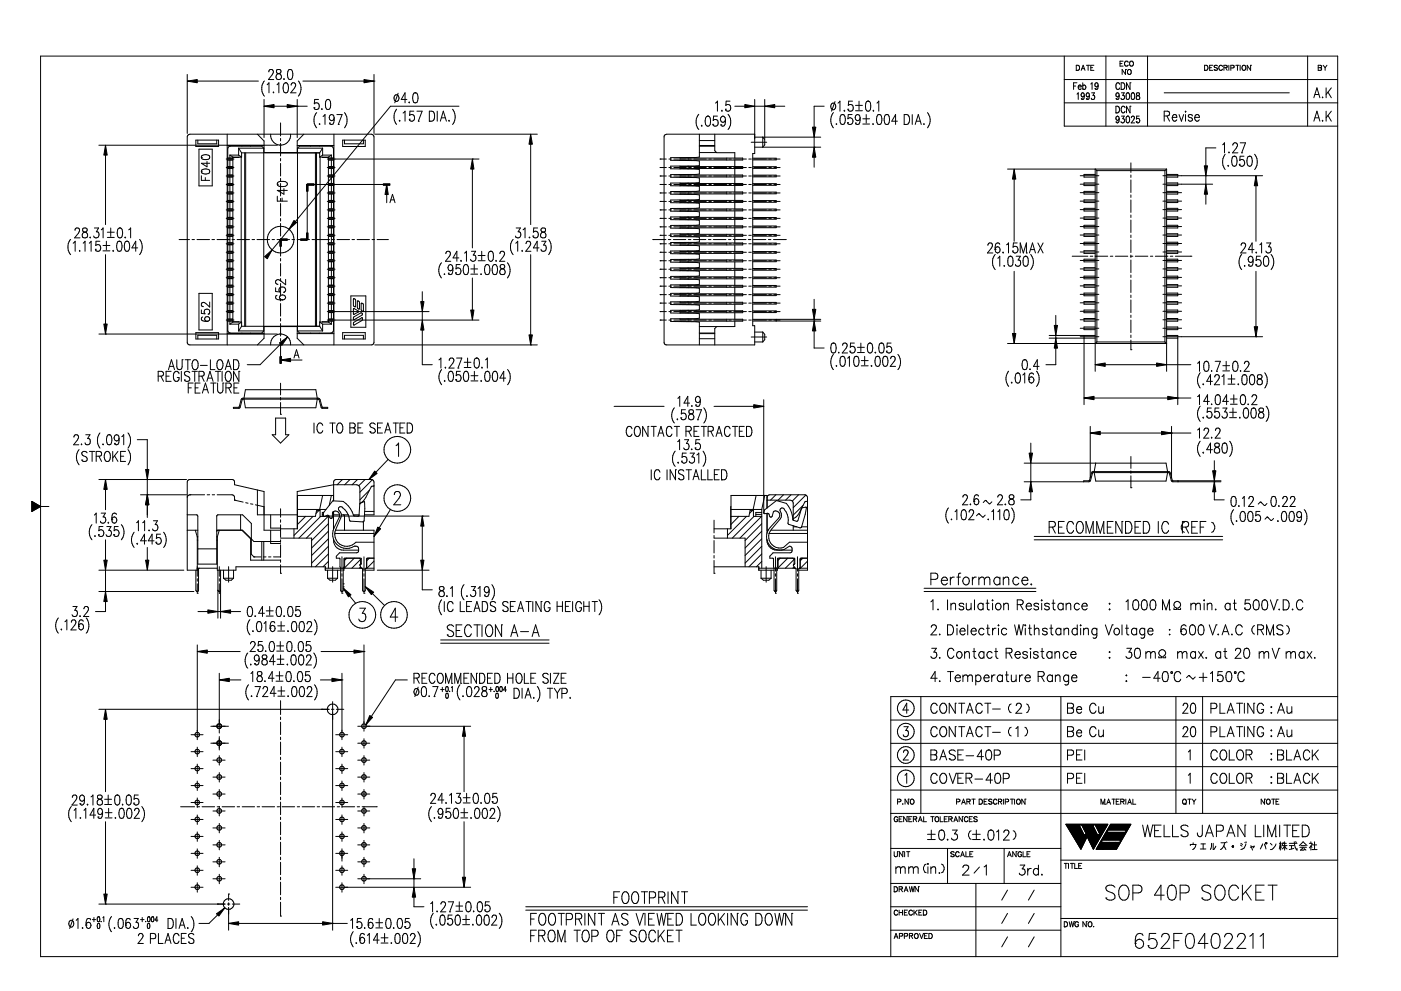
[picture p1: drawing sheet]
<svg xmlns="http://www.w3.org/2000/svg" width="420mm" height="297mm" viewBox="0 0 420 297" stroke-linecap="round" stroke-linejoin="round" font-family="sans-serif">
<g fill="none" stroke="#000" stroke-width=".3">
<path d="M319.2 16.8v21h82M322.8 19.6h.5a.84 .84 0 0 1 .5 .7 .84 .84 0 0 1-.5 .8h-.5zM325.8 19.6h1M326.3 19.6v1.5M328.1 19.6h-1v1.5h1M331.7 16.8v21M335.9 19.1h.6M336.8 18.3h-.9v1.5h.9M338.3 18.7a.57 .57 0 0 0-.6-.4 .57 .57 0 0 0-.5 .6v.4a.57 .57 0 0 0 .5 .5 .57 .57 0 0 0 .6-.3M339 18.4a.69 .69 0 0 1 1 .7 .69 .69 0 0 1-1.1 .5l-.1-.7zM344.1 16.8v21M361.3 19.6h.5a.82 .82 0 0 1 .5 .7 .82 .82 0 0 1-.5 .8h-.5z"/>
<path d="M363.7 19.6h-.9v1.5h.9M365.1 19.8l-.3-.2-.7 .2 .2 .4 .8 .3v.4l-.3 .2-.7-.2M366.6 19.9a.62 .62 0 0 0-.8-.3 .62 .62 0 0 0-.3 .9 .56 .56 0 0 0 .5 .6 .56 .56 0 0 0 .6-.4M368.5 19.6v1.5M370.6 19.6h1M371.1 19.6v1.5M371.9 19.6v1.5M372.6 19.8a.66 .66 0 0 1 1 .5 .66 .66 0 0 1-1 .6zM375.1 19.6h.1M375.1 19.6v1.5l-1.1-1.5v1.5M392.2 16.8v21M395.3 19.6h.7l.3 .3-.3 .4 .3 .3-.1 .4-.9 .1z"/>
<path d="M396.8 19.6l.6 .7M398 19.6l-.6 .7M56.2 22.3v17.7M59.2 24.3h18.3M79.2 29.8v11.4M79.2 31.8h12.9M79.3 24.3a3.6 3.6 0 0 0 0 4.5M80.1 25.4l.6-.6v3M80.6 21.6l.1-.5 .3-.3 .8 .2 .2 .4-.4 1-1.1 1.4h1.6M82 27.5v.3l.1-.1M83 21a.72 .72 0 0 0 .2 1 .95 .95 0 0 1 1.3 1 .95 .95 0 0 1-1.5 .7l-.1-.2a1.06 1.06 0 0 1 1-1.5 .61 .61 0 0 0 .4-.6 .61 .61 0 0 0-.5-.6zM83.1 25.4l.5-.6v3"/>
<path d="M84.1 36.8v3.9M85.2 23.5v.3l.1-.1M85.2 25l.6-.2a2.28 2.28 0 0 1 .4 2.9l-.6 .1a1.75 1.75 0 0 1-.6-2.4zM85.6 24.8h.1M86.6 21l.5-.2a1.75 1.75 0 0 1 .6 2.4l-.2 .5-.6 .1a2.28 2.28 0 0 1-.3-2.8zM86.9 20.8h.1M87.3 25.5l.4-.7h.5l.5 .6-.4 1-1.1 1.4h1.6M89.1 31.8h.1M89.1 29.8v11.4M89.5 24.3a3.6 3.6 0 0 1 0 4.5M90.8 24.3h18.4M94.2 32.3h.1"/>
<path d="M95 33.7a3.6 3.6 0 0 0 0 4.6M95.5 29.8h-1.1l-.1 1.3a.91 .91 0 0 1 1.2 .1 .91 .91 0 0 1 0 1.2 .91 .91 0 0 1-1.2 .1l-.1-.2M95.9 37v.3l.1-.1M96.5 32.5v.3l.2-.1M96.9 34.9l.6-.6v3M97.9 30l.6-.2a2.28 2.28 0 0 1 .3 2.9l-.5 .1a1.34 1.34 0 0 1-.7-1.7zM98.3 29.8h.1M98.8 36.9h.1M99.1 34.5h.8a.98 .98 0 0 1-.4 1.7 .93 .93 0 0 1-.8-.7 .93 .93 0 0 1 .4-1zM100.2 35.3a1.42 1.42 0 0 1-.9 2l-.5-.4M101 34.3h1.6l-1.1 3M101.5 37.3h.1"/>
<path d="M103.3 33.7a3.8 3.8 0 0 1 0 4.6M112.2 24.3h.1M112.2 22.3v17.7M118.5 28.5a.64 .64 0 0 1 1 .3 .86 .86 0 0 1 0 1.3 .86 .86 0 0 1-1.2-.1l-.1-.7zM118.9 32.7a3.8 3.8 0 0 0 0 4.6M119.4 27.9l-1 2.9M119.9 36v.3l.1-.1M120.9 33.9l.6-.6v3M122 29.8h-1.7l1.2-2v3M122.7 35.7h.1M122.7 30.5l-.1 .2h.2M124.1 27.9l.6-.1a1.76 1.76 0 0 1 .5 2.4l-.2 .5-.6 .1a1.82 1.82 0 0 1-.5-2.4z"/>
<path d="M124.1 33.3h-1.1l-.2 1.3a.92 .92 0 0 1 1.3 .1 .92 .92 0 0 1 0 1.2 .92 .92 0 0 1-1.3 .1l-.1-.3M124.4 27.8h.1M125 33.3h1.6l-1.1 3M125.5 36.3h.1M128.8 36.3h.1M128.8 33.3h.7a1.76 1.76 0 0 1 0 3h-.7zM131.1 33.3v3M132.1 36.3l.8-3 1 3M132.4 35.3h1.1M134.7 36v.3l.1-.1M135.7 32.7a3.6 3.6 0 0 1 0 4.6M137.6 31.8h-20.5l-35.5 43.1"/>
<path d="M209.6 34.3a3.6 3.6 0 0 0 0 4.5M210.5 37.5l-.2 .2h.3M211.9 35l.5-.2a2.28 2.28 0 0 1 .3 2.9l-.5 .1a2.09 2.09 0 0 1-.3-2.8zM212.2 34.8h.1M213.8 37.3h.1M214.6 30.9l.6-.6v3M215.2 34.8h-1.2l-.1 1.3a.91 .91 0 0 1 1.2 .1 .91 .91 0 0 1 0 1.2 .91 .91 0 0 1-1.2 .1l-.1-.2M216.2 37.4h.1M216.4 35l.5-.2a.96 .96 0 0 1 .7 .9 .96 .96 0 0 1-.7 1 .93 .93 0 0 1-.8-.7 .93 .93 0 0 1 .3-1zM216.5 33v.3l.1-.1M217.6 32.7h.1M217.6 35.8a1.42 1.42 0 0 1-1 2l-.4-.4"/>
<path d="M218.3 34.3a3.6 3.6 0 0 1 0 4.5M218.9 30.3h-1.1l-.1 1.3a.92 .92 0 0 1 1.2 .1 .92 .92 0 0 1 0 1.2 .92 .92 0 0 1-1.2 .1l-.1-.3M220.4 31.8h3M226.3 29.8v16.2h-.6v51.6h.6v5.8h-26.3a.74 .74 0 0 1-.8-.8M226.3 31.8h3M229.3 31.8h.1M229.3 29.8v11.8M232.3 31.8h3.1M247.2 31.8h-3v6.3M249.5 31a.98 .98 0 0 1 1.2 .7 .98 .98 0 0 1-.6 1.2 1.04 1.04 0 0 1-1-.7 1.04 1.04 0 0 1 .4-1.2zM250 33.7a3.6 3.6 0 0 0 0 4.6M250.4 30.4l-1 2.9"/>
<path d="M250.8 37v.3l.2-.1M251.3 30.9l.6-.6v3M252.2 34.5l.6-.2a1.87 1.87 0 0 1 0 3h-.2a1.34 1.34 0 0 1-.7-1.7zM252.6 34.3h.1M253.3 33l-.2 .2h.3M254.2 36.8h.1M254.3 32.7h.1M255.5 34.3h-1.1l-.1 1.3a.94 .94 0 0 1 1.3 .1 .94 .94 0 0 1 0 1.3 .94 .94 0 0 1-1.3 0l-.1-.2M255.7 30.3h-1.2l-.1 1.3a.92 .92 0 0 1 1.2 .1 .92 .92 0 0 1 0 1.2 .92 .92 0 0 1-1.2 .1l-.1-.3M256.6 36.9h.1M256.6 31.6h2M256.6 33.2h2"/>
<path d="M256.8 34.5a.66 .66 0 0 1 1 .3l.2 .5a.77 .77 0 0 1-.8 .9 .99 .99 0 0 1-.4-1.7zM257.6 30.3v2.6M258 35.3a1.42 1.42 0 0 1-1 2l-.4-.4M258.8 35.6h2M258.8 37.2h2M259.8 34.3v2.6M259.9 30.4l.6-.1a1.43 1.43 0 0 1 .6 1.8l-.3 1.1-.6 .1a1.43 1.43 0 0 1-.6-1.7zM260.2 30.3h.1M261.9 37l-.2 .2h.2M261.9 33v.3l.2-.1M263 30.9l.5-.6v3M263.2 34.5l.6-.2a1.75 1.75 0 0 1 .6 2.5l-.3 .4-.6 .1a1.75 1.75 0 0 1-.5-2.4z"/>
<path d="M263.5 34.3h.1M265.5 34.5l.6-.2a1.75 1.75 0 0 1 .5 2.5l-.2 .4-.6 .1a1.75 1.75 0 0 1-.5-2.4zM265.8 34.3h.1M269.1 36.3h-1.7l1.2-2v3M271.2 37.3h.1M271.2 34.3a1.54 1.54 0 0 1 1.5 .8 1.54 1.54 0 0 1-.2 1.8l-.5 .4h-.8zM273.6 34.3v3M274.5 37.3l.9-3 .9 3M274.8 36.3h1.1M277.1 37v.3l.1-.1M278.2 33.7a3.6 3.6 0 0 1 0 4.6M319.2 30.8h82"/>
<path d="M319.2 23.8h82M322 25.8h.6M322.8 21.1h.1M323 24.8h-1v2M323 28.2l.4-.4v2M323.4 26l.2 .7 .4 .1 .3-.2M323.6 25.6h.5l.2 .4h-.9zM324.3 21.1l.5-1.5 .6 1.5M324.3 29.6h.1M324.4 27.9l.3-.1 .4 .3-.1 .9a.6 .6 0 0 1-.8-.3 .6 .6 0 0 1 .2-.8zM324.5 20.6h.7M324.7 25.8a.6 .6 0 0 1 1 .2 .6 .6 0 0 1-.7 .8l-.3-.2"/>
<path d="M324.7 24.8v2M325.2 28.5a.97 .97 0 0 1-.6 1.3l-.3-.2M325.8 29.6h.1M326.2 27.8l-.5 .6 .1 .4 .4 .2M326.2 27.8h.1M326.2 29h.1M326.2 27.8l.3 .1 .2 .6M326.7 28.5a.97 .97 0 0 1-.6 1.3l-.3-.2M326.7 28.5l-.5 .5M327.1 20.3h.6M327.1 25.2l.4-.4v2M327.4 27.8h.8l-.4 .8a.59 .59 0 0 1 .5 .9 .59 .59 0 0 1-1-.1"/>
<path d="M328.4 26.6h.1M328.6 24.9l.3-.1 .3 .3-.1 .9a.6 .6 0 0 1-.8-.3 .6 .6 0 0 1 .3-.8zM329.3 25.5a.97 .97 0 0 1-.6 1.3l-.3-.2M334.7 33.8h.1M334.7 31.8a1 1 0 0 1 1.1 1 1 1 0 0 1-1.1 1zM334.7 29.6h.1M334.7 36.5h.1M334.9 27.9l.3-.1 .4 .3-.2 .9a.6 .6 0 0 1-.8-.3 .6 .6 0 0 1 .3-.8zM335.6 28.5a.97 .97 0 0 1-.6 1.3l-.3-.2M335.6 35.5a.99 .99 0 0 1-.6 1.3l-.3-.3M335.8 25.3a.59 .59 0 0 0-.7-.5 .59 .59 0 0 0-.4 .8v.4a.59 .59 0 0 0 .4 .8 .59 .59 0 0 0 .7-.5M336.2 26.8h.1"/>
<path d="M336.2 24.8a1 1 0 0 1 1.2 1 1 1 0 0 1-1.2 1zM336.3 27.8h.9l-.5 .8a.59 .59 0 0 1 .5 .9 .59 .59 0 0 1-1-.1M336.3 34.8h.9l-.5 .8a.59 .59 0 0 1 .5 .9 .59 .59 0 0 1-1 0M337.4 32.3a.59 .59 0 0 0-.8-.4 .59 .59 0 0 0-.4 .7v.5a.59 .59 0 0 0 .4 .7 .59 .59 0 0 0 .8-.4M337.5 20.8h.1M337.5 20.8v1.5l-1-1.5v1.5M337.9 27.9l.2-.1a1.09 1.09 0 0 1 .7 1 1.09 1.09 0 0 1-.7 1 1.56 1.56 0 0 1-.2-1.9zM337.9 34.9l.2-.1a1.12 1.12 0 0 1 .7 1 1.12 1.12 0 0 1-.7 1 1.58 1.58 0 0 1-.2-1.9zM338.1 27.8h.1M338.1 34.8h.1M338.9 24.8h.1M338.9 31.8h.1"/>
<path d="M338.9 24.8v2l-1.1-2v2M338.9 31.8v2l-1.1-2v2M339.3 35.3l.3-.5h.3l.3 .4-.2 .7-.8 .9h1.1M339.4 27.9l.3-.1a1.09 1.09 0 0 1 .6 1 1.09 1.09 0 0 1-.6 1 1.56 1.56 0 0 1-.3-1.9zM339.7 27.8h.1M340.8 36.5h.1M340.9 27.9v.6a.72 .72 0 0 1 .8 .4 .72 .72 0 0 1-.3 .9 .63 .63 0 0 1-.7-.7 .63 .63 0 0 1 .8-.5l.2-.3v-.4zM341.7 34.8h-.8l-.1 .9a.6 .6 0 0 1 .9 0 .6 .6 0 0 1-.1 .9 .6 .6 0 0 1-.8-.1M349.1 34.8l1.4-.2 .3-.4-.3-.7-1.4-.2v3M349.1 27.8h37.6M349.9 34.8l.9 1.5M351.6 35.2v.3a.85 .85 0 0 0 .8 .8l.5-.4"/>
<path d="M351.9 34.5l.2-.2a.66 .66 0 0 1 .8 .9h-1.3zM353.6 34.3l.7 2 .7-2M355.5 34.3v2M355.5 33.3v.3zM357.6 34.8a.68 .68 0 0 0-.6-.5 .68 .68 0 0 0-.7 .5l.4 .4 .6 .1a.53 .53 0 0 1 .2 .9 .7 .7 0 0 1-1.2-.3M358.3 35.2v.3a.85 .85 0 0 0 .9 .8l.5-.4M358.6 34.5h.8l.3 .7h-1.4zM361.3 21.1h.1M362.8 20.3h.5M364.1 20.9h.1M367.1 20.3l.9-.1v-.5l-.9-.1v1.5M367.6 20.3l.4 .8"/>
<path d="M369.1 20.4l.9-.1 .1-.6-1-.1v1.5M394 29.3l.9-3 .9 3M394 36.3l.9-3 .9 3M394.4 35.3h1.1M394.4 28.3h1.1M395.3 20.3h.7M396.6 29v.3l.2-.1M396.6 36v.3l.2-.1M397.4 20.3v.8M397.7 26.3v3M397.7 33.3v3M398.3 27.6l1 1.7"/>
<path d="M398.3 34.6l1 1.7M399.3 26.3l-1.6 2M399.3 33.3l-1.6 2M29.7 43.5h53.5M31.6 46.5v20.8M58.7 42h6.9v1.9h-6.9zM59.3 42v1.1h5.7v-1.1M59.7 44.7h3.9v11h-3.9zM60.4 51.5h.1M60.4 47.2h.1M60.4 52.7v1.4h2.5M60.5 46.7a1.68 1.68 0 0 1 2.4 .3v.2a1.35 1.35 0 0 1-2 .6l-.5-.6z"/>
<path d="M60.5 51a1.68 1.68 0 0 1 2.4 .3v.2a1.35 1.35 0 0 1-2 .5l-.5-.5zM61.6 53.2v.9M62.1 48.4v1.6l-1.7-1.1h2.5M67.8 57.8h2.4M67.8 55.3h2.4M67.8 52.8h2.4M67.8 50.2h2.4M67.8 47.7h2.4M68.1 58.1h1.7M68.1 57.5h1.7M68.1 57.6h1.7M68.1 55.5h1.7"/>
<path d="M68.1 55h1.7M68.1 53.1h1.7M68.1 52.5h1.7M68.1 53h1.7M68.1 50.5h1.7M68.1 49.9h1.7M68.1 47.4h1.7M68.1 47.9h1.7M68.1 43.6h11.1M68.1 48h1.7M68.1 40.2v63.2M68.3 48v1.9"/>
<path d="M68.3 50.5v2M68.3 53.1v1.9M68.3 55.6v1.9M68.3 58.1v2M68.9 46.5v.9M68.9 48v1.9M68.9 50.5v2M68.9 53.1v1.9M68.9 55.6v1.9M68.9 58.1v2M68.9 46.5h2.7M68.9 46.5l.9 .6"/>
<path d="M69.8 47.1v49.4M69.8 47.1h2.7M71.6 44.4v2.1M71.6 44.4l.9 1.4M71.6 44.4h7.5M71.6 46.5l.9 .6M71.6 47.1l-1.8 .1M72.3 47.1v49.4M72.5 45.8v1.3M72.5 45.8h23.4M72.5 43.6v.2M73.4 45.8v52"/>
<path d="M73.7 45.8v52M75.2 43.6v.2M77.2 40.2l2 2.1v3.4h9.9v-3.4l2-2.1M79.1 44.4l-.6-.6h-9.4a.79 .79 0 0 0-.8 .8v2.8M79.1 44.4v54.8M81.2 40.2a3 3 0 0 0 3 3.3 3 3 0 0 0 2.9-3.3M83.2 55.3h.1M83.2 58.8v1.5h3M83.3 54.7l1.1-.3a1.28 1.28 0 0 1 1.8 .9 2.28 2.28 0 0 1-2.9 .3zM84.1 41.5v.8M84.1 43v3.7M84.1 47.5v.7"/>
<path d="M84.1 49v3.8M84.1 53.5v.7M84.1 55v3.7M84.1 59.5v.7M84.6 59.4v.9M85.2 56.5v1.7l-2-1.1h3M89.1 43.6h11M89.2 44.4l.6-.6h9.4a.79 .79 0 0 1 .8 .8v2.8M89.2 44.4v54.8M89.2 44.4h7.6M93.2 43.6v.2M94.6 45.8v52"/>
<path d="M94.9 45.8v52M95.7 43.6v.2M95.9 45.8v1.3M95.9 47.1h2.6M96 47.1v49.4M96.7 47.1l1.8 .1M96.8 44.4v2.1M96.8 46.5h2.6M96.8 46.5l-.9 .6M96.8 44.4l-.9 1.4M98.1 57.8h2.4M98.1 52.8h2.4"/>
<path d="M98.1 50.2h2.4M98.1 47.7h45.6M98.5 58.1h1.6M98.5 57.5h1.6M98.5 57.6h1.6M98.5 55.5h1.6M98.5 55h1.6M98.5 53.1h1.6M98.5 52.5h1.6M98.5 53h1.6M98.5 50.5h1.6M98.5 49.9h1.6"/>
<path d="M98.5 47.4h1.6M98.5 47.9h1.6M98.5 48h1.6M98.5 47.1v49.4M99.4 46.5v.9M99.4 48v1.9M99.4 50.5v2M99.4 53.1v1.9M99.4 55.6v1.9M99.4 58.1v2M99.4 46.5l-.9 .6M100 48v1.9"/>
<path d="M100 50.5v2M100 53.1v1.9M100 55.6v1.9M100 58.1v2M100.1 40.2v63.2M102.8 42h6.7v1.9h-6.7zM103.3 42v1.1h5.7v-1.1M112.4 40.2h48.7M115 55.3h-22.9v16.5M116 55.3v5.5M117.2 59.9h1M141.7 47.7h.1"/>
<path d="M141.7 50.7v23.6M159.2 43.2v24.1M198 57.8h.1M198 55.3h.1M198 52.8h.1M198 50.2h.1M198 47.7h.1M198 57.8h1.8M198 55.3h1.8M198 52.8h1.8M198 50.2h1.8M198 47.7h1.8"/>
<path d="M200.6 57.8h.7M200.6 55.3h.7M200.6 52.8h.7M200.6 50.2h.7M200.6 47.7h.7M202.1 57.8h3.7M202.1 55.3h3.7M202.1 52.8h3.7M202.1 50.2h3.7M202.1 47.7h3.7M203.9 47.3l18.8 .1v.6l-18.8 .1M203.9 49.8l18.8 .1v.6l-18.8 .1"/>
<path d="M203.9 52.3l18.8 .2v.6l-18.8 .1M203.9 54.9l18.8 .1v.6l-18.8 .1M203.9 57.4l18.8 .1v.6l-18.8 .2M203.9 60l18.8 .1v.6l-18.8 .1M206.4 47.2v.9M206.4 49.7v.9M206.4 52.3v.9M206.4 54.8v.9M206.4 57.4v.9M206.4 59.9v.9M206.6 57.8h.7M206.6 55.3h.7"/>
<path d="M206.6 52.8h.7M206.6 50.2h.7M206.6 47.7h.7M208.1 57.8h3.7M208.1 55.3h3.7M208.1 52.8h3.7M208.1 50.2h3.7M208.1 47.7h3.7M209.7 40.2v6.9l-8.6 .2v.8l8.6 .2v1.3l-8.6 .2v.8l8.6 .2v1.4l-8.6 .1v.8l8.6 .2v1.4l-8.6 .2v.8l8.6 .2v1.3l-8.6 .2v.8l8.6 .2v1.4l-8.6 .2v.8l8.6 .2v1.3l-8.6 .2v.8l8.6 .2v1.4l-8.6 .1v.8l8.6 .2v1.4l-8.6 .2v.8l8.6 .2v1.3l-8.6 .2v.8l8.6 .2v1.4l-8.6 .2v.8l8.6 .2v1.4l-8.6 .1v.8l8.6 .2v1.4l-8.6 .2v.8l8.6 .2v1.3l-8.6 .2v.8l8.6 .2v1.4l-8.6 .2v.8l8.6 .2v1.3l-8.6 .2v.8l8.6 .2v1.4l-8.6 .1v.8l8.6 .2v1.4l-8.6 .2v.8l8.6 .2v1.3l-8.6 .2v.8l8.6 .2v1.4l-8.6 .2v.8l8.6 .2v6.8M209.7 45.7l10.7 .1v1.6M209.7 43.8h4.7M209.7 43.6h4.7"/>
<path d="M209.7 42.1h4.7M212.6 57.8h.7M212.6 55.3h.7M212.6 52.8h.7M212.6 50.2h.7M212.6 47.7h.7M214.1 57.8h3.7M214.1 55.3h3.7M214.1 52.8h3.7M214.1 50.2h3.7M214.1 47.7h3.7M214.4 40.2v5l.5 .6"/>
<path d="M218 47.4v.6M218 49.9v.6M218 52.5v.6M218 55v.6M218 57.5v.6M218.6 57.8h.7M218.6 55.3h.7M218.6 52.8h.7M218.6 50.2h.7M218.6 47.7h.7M220.1 57.8h3.7M220.1 55.3h3.7"/>
<path d="M220.1 52.8h3.7M220.1 50.2h3.7M220.1 47.7h3.7M220.4 48v1.9M220.4 50.5v2M220.4 53.1v1.9M220.4 55.6v1.9M220.4 58.1v2M224.6 57.8h.7M224.6 55.3h.7M224.6 52.8h.7M224.6 50.2h.7"/>
<path d="M224.6 47.7h.7M225.3 42.6h4.6M225.7 47.4h7.1v.5h-7.1M225.7 50h7.1v.5h-7.1M225.7 52.5h7.1v.5h-7.1M225.7 55h7.1v.5h-7.1M225.7 57.6h7.1v.5h-7.1M226.1 57.8h3.7M226.1 55.3h3.7M226.1 52.8h3.7M226.1 50.2h3.7M226.1 47.7h3.7"/>
<path d="M226.3 40.2h-26.3a.79 .79 0 0 0-.8 .8v61.6M226.3 41.1h19.8M226.3 44.1h19.8M228.7 41.1l.6 .7v1.6l-.6 .7zM230.6 57.8h.7M230.6 55.3h.7M230.6 52.8h.7M230.6 50.2h.7M230.6 47.7h.7M232.1 57.8h1.9M232.1 55.3h1.9M232.1 52.8h1.9"/>
<path d="M232.1 50.2h1.9M232.1 47.7h1.9M244.2 44.1h.1M244.2 41.1v3M244.2 47.1v3M302.2 50.7h47.7M304.1 53.7v18.6M324 52.7h5.5M324 55.2h5.5M324 57.7h5.5M328.4 52.3h-3.3v.8h3.3M328.4 54.8h-3.3v.8h3.3"/>
<path d="M328.4 57.4h-3.3v.8h3.3M328.4 59.9h-3.3v.8h3.3M329 51.1v51.4M329 51.1l-.6-.4v60.6M329 51.1h20.4M339.2 48.8v2.9M339.2 52.5v.7M339.2 53.9v3.8M339.2 58.4v.8M339.2 60v3.7M348.8 52.7h29.9M348.8 55.2h14.9"/>
<path d="M348.8 57.7h5.6M349.4 51.1v51.4M349.9 52.3h3.3v.8h-3.3M349.9 59.9h3.3v.8h-3.3M349.9 54.8h3.3v.8h-3.3M349.9 57.4h3.3v.8h-3.3M349.9 50.7v60.6M349.9 50.7l-.5 .4M361.6 52.7h.1M361.6 52.7v2.5M361.6 58.2v3M364.6 44.3h-3v5.4"/>
<path d="M366.7 43.4l.5-.6v3M367.4 46.2a3.8 3.8 0 0 0 0 4.6M368.4 49.5v.3l.1-.1M368.6 45.5v.3l.1-.1M369.7 43.5v-.1a.78 .78 0 0 1 .9-.6l.4 .3 .1 .6-1.5 2.1h1.6M369.7 47l.6-.2a1.75 1.75 0 0 1 .6 2.4l-.3 .5-.5 .1a1.79 1.79 0 0 1-.6-2.4zM370.1 46.8h.1M371.7 49.2h.1M371.9 42.8h1.6l-1.1 3M372.4 45.8h.1M373.1 46.8h-1.2l-.1 1.3a.92 .92 0 0 1 1.2 .1 .92 .92 0 0 1 0 1.2 .92 .92 0 0 1-1.2 .1l-.1-.3M374.3 47l.6-.2a1.75 1.75 0 0 1 .5 2.4l-.2 .5-.5 .1a1.79 1.79 0 0 1-.6-2.4z"/>
<path d="M374.7 46.8h.1M376.2 46.2a3.6 3.6 0 0 1 0 4.6M376.7 55.7v16.6M21.2 71.8a3.6 3.6 0 0 0 0 4.5M21.9 72.9l.6-.6v3M22.5 69.1l.1-.5 .3-.3 .7 .2 .3 .4-.4 1-1.1 1.4h1.6M23.9 75v.3l.1-.1M24.9 68.5a.72 .72 0 0 0 .2 1 .93 .93 0 0 1 1.2 .8 .93 .93 0 0 1-1.1 1 .96 .96 0 0 1-.5-1.2 .96 .96 0 0 1 1.1-.6 .61 .61 0 0 0 .4-.6 .61 .61 0 0 0-.5-.6zM25 72.9l.5-.6v3M26.8 72.9l.5-.6v3M27.1 71l-.2 .2h.3M28.3 68.3h1.3l-.7 1.2a.87 .87 0 0 1 .7 1.3 .87 .87 0 0 1-1.5-.1"/>
<path d="M28.6 74.7h.1M30 72.3h-1.2l-.1 1.3a.92 .92 0 0 1 1.3 .1 .92 .92 0 0 1 0 1.2 .92 .92 0 0 1-1.3 .1l-.1-.3M30.4 68.9l.5-.6v3M30.9 73.6h2.1M30.9 75.2h2.1M31.6 76.3v20.8M31.9 72.3v2.6M32.2 69.6h2.1M32.2 71.2h2.1M33.2 68.3v2.6M34 75l-.2 .2h.3M35.3 72.4l.6-.1a1.82 1.82 0 0 1 .6 2.4l-.2 .5-.6 .1a1.82 1.82 0 0 1-.6-2.4z"/>
<path d="M35.5 68.5l.6-.2a1.75 1.75 0 0 1 .5 2.4l-.2 .5-.6 .1a1.75 1.75 0 0 1-.5-2.4zM35.7 72.3h.1M35.8 68.3h.1M37.6 71v.3l.1-.1M37.6 72.4l.6-.1a1.82 1.82 0 0 1 .6 2.4l-.3 .5-.5 .1a1.82 1.82 0 0 1-.6-2.4zM38 72.3h.1M38.6 68.9l.6-.6v3M41.3 74.3h-1.7l1.1-2v3M41.8 71.8a3.6 3.6 0 0 1 0 4.5M53.7 71.8h3.1M57.6 71.8h.7M59.1 71.8h3.7"/>
<path d="M63.6 71.8h.7M65.1 71.8h3.7M67.8 78.2h2.4M67.8 75.6h2.4M67.8 73.1h2.4M67.8 70.5h2.4M67.8 68h2.4M67.8 65.5h2.4M67.8 62.9h2.4M67.8 60.4h2.4M68.1 78.4h1.7M68.1 77.9h1.7"/>
<path d="M68.1 75.9h1.7M68.1 75.3h1.7M68.1 73.4h1.7M68.1 72.8h1.7M68.1 70.8h1.7M68.1 70.2h1.7M68.1 68.3h1.7M68.1 67.7h1.7M68.1 68.2h1.7M68.1 65.8h1.7M68.1 65.2h1.7M68.1 65.7h1.7"/>
<path d="M68.1 63.2h1.7M68.1 62.6h1.7M68.1 62.7h1.7M68.1 60.6h1.7M68.1 60.1h1.7M68.1 73.3h1.7M68.3 60.7v1.9M68.3 63.2v2M68.3 65.8v1.9M68.3 68.3v1.9M68.3 70.8v2M68.3 73.4v1.9"/>
<path d="M68.3 75.9v2M68.3 78.5v1.9M68.9 60.7v1.9M68.9 63.2v2M68.9 65.8v1.9M68.9 68.3v1.9M68.9 70.8v2M68.9 73.4v1.9M68.9 75.9v2M68.9 78.5v1.9M69.6 71.8h.7M71.1 71.8h3.7"/>
<path d="M75.6 71.8h.7M77.1 71.8h3.7M81.6 71.8h.7M83.1 71.8h3.7M84.1 61v3.7M84.1 65.5v.8M84.1 67v3.7M84.1 71.5v.7M84.1 73v3.8M84.1 77.5v.7M84.1 79v3.7M87.6 71.8h.7"/>
<path d="M89.1 71.8h3.7M93.6 71.8h.7M95.1 71.8h3.7M98.1 78.2h2.4M98.1 75.6h2.4M98.1 73.1h2.4M98.1 70.5h2.4M98.1 68h2.4M98.1 65.5h2.4M98.1 62.9h2.4M98.1 60.4h2.4M98.5 78.4h1.6"/>
<path d="M98.5 77.9h1.6M98.5 75.9h1.6M98.5 75.3h1.6M98.5 73.4h1.6M98.5 72.8h1.6M98.5 70.8h1.6M98.5 70.2h1.6M98.5 68.3h1.6M98.5 67.7h1.6M98.5 68.2h1.6M98.5 65.8h1.6M98.5 65.2h1.6"/>
<path d="M98.5 65.7h1.6M98.5 63.2h1.6M98.5 62.6h1.6M98.5 62.7h1.6M98.5 60.6h1.6M98.5 60.1h1.6M98.5 73.3h1.6M99.4 60.7v1.9M99.4 63.2v2M99.4 65.8v1.9M99.4 68.3v1.9M99.4 70.8v2"/>
<path d="M99.4 73.4v1.9M99.4 75.9v2M99.4 78.5v1.9M99.6 71.8h.7M100 60.7v1.9M100 63.2v2M100 65.8v1.9M100 68.3v1.9M100 70.8v2M100 73.4v1.9M100 75.9v2M100 78.5v1.9"/>
<path d="M101.1 71.8h3.7M105.6 71.8h.7M107.1 71.8h3.7M111.6 71.8h.7M113.1 71.8h3.1M116.2 71.8h.1M116.9 60.8l.8-2.5 .8 2.5M132.4 78.7a3.6 3.6 0 0 0 0 4.6M133.7 76l.5-.7 .7 .1 .2 .5-.4 1-1.1 1.4h1.6M134.7 79.5l.4-.2a.98 .98 0 0 1 .7 .9 .98 .98 0 0 1-.7 1 .95 .95 0 0 1-.7-.7 .95 .95 0 0 1 .3-1zM137.6 77.3h-1.7l1.1-2v3M138 79.3h-1.2v1.3a.92 .92 0 0 1 1.2 .1 .92 .92 0 0 1 0 1.3 .92 .92 0 0 1-1.2 0l-.2-.2"/>
<path d="M138.3 78v.3l.1-.1M139.3 79.5l.5-.2a1.79 1.79 0 0 1 .6 2.5l-.2 .4-.6 .1a1.75 1.75 0 0 1-.6-2.4zM139.3 75.9l.6-.6v3M139.6 79.3h.1M141.4 75.3h1.2l-.7 1.2a.9 .9 0 0 1 .8 1.3 .9 .9 0 0 1-1.6-.1M142.2 79.3v2.6M143.4 78.2h2.1M143.4 76.6h2.1M144.5 75.3v2.6M145.6 79.5l.6-.2a2.28 2.28 0 0 1 .4 2.9l-.6 .1a1.75 1.75 0 0 1-.6-2.4zM146 79.3h.1M146.7 75.4l.6-.1a1.34 1.34 0 0 1 .7 1.7l-.4 1.2-.5 .1a2.28 2.28 0 0 1-.4-2.9z"/>
<path d="M147.1 75.3h.1M147.9 79.5l.6-.2a2.28 2.28 0 0 1 .4 2.9l-.6 .1a1.75 1.75 0 0 1-.6-2.4zM148.3 79.3h.1M148.8 78v.3l.1-.1M149.9 76l.5-.7h.5l.4 .6-.3 1-1.2 1.4h1.6M150.1 79.5l-.1 .5 .3 .4a.94 .94 0 0 1 1.2 .9 .94 .94 0 0 1-1 1 .98 .98 0 0 1-.6-1.2 .98 .98 0 0 1 1.1-.7 .64 .64 0 0 0 .2-.9l-.3-.2zM152.2 78.7a3.6 3.6 0 0 1 0 4.6M153.9 71.8a3.6 3.6 0 0 0 0 4.5M154.7 72.9l.6-.6v3M154.8 68.3h1.3l-.7 1.2a.87 .87 0 0 1 .7 1.3 .87 .87 0 0 1-1.5-.1M156.6 75v.3l.1-.1M156.9 68.9l.6-.6v3"/>
<path d="M157.8 73l.4-.7 .7 .1 .3 .5-.4 1-1.1 1.4h1.5M158.8 71v.3l.1-.1M159.2 76.3v24.1M159.8 70.7h.1M161.2 68.3h-1.1l-.1 1.3a.92 .92 0 0 1 1.2 .1 .92 .92 0 0 1 0 1.2 .92 .92 0 0 1-1.2 .1l-.2-.3M161.6 74.3h-1.6l1.1-2v3M162.4 68.5a.67 .67 0 0 0 .2 1 .94 .94 0 0 1 1.2 1 .94 .94 0 0 1-1.4 .7l-.2-.2a1.06 1.06 0 0 1 1.1-1.5 .61 .61 0 0 0 .3-.6 .61 .61 0 0 0-.4-.6zM162.5 72.3h1.2l-.7 1.2a.88 .88 0 0 1 .8 1.3 .88 .88 0 0 1-1.6-.1M164.5 71.8a3.8 3.8 0 0 1 0 4.5M195.8 71.8h.1M195.8 71.8h3.9M198 78.2h.1"/>
<path d="M198 75.6h.1M198 73.1h.1M198 70.5h.1M198 68h.1M198 65.5h.1M198 62.9h.1M198 60.4h.1M198 78.2h1.8M198 75.6h1.8M198 73.1h1.8M198 70.5h1.8M198 68h1.8"/>
<path d="M198 65.5h1.8M198 62.9h1.8M198 60.4h1.8M200.4 71.8h.8M200.6 78.2h.7M200.6 75.6h.7M200.6 73.1h.7M200.6 70.5h.7M200.6 68h.7M200.6 65.5h.7M200.6 62.9h.7M200.6 60.4h.7"/>
<path d="M202 71.8h3.7M202.1 78.2h3.7M202.1 75.6h3.7M202.1 73.1h3.7M202.1 70.5h3.7M202.1 68h3.7M202.1 65.5h3.7M202.1 62.9h3.7M202.1 60.4h3.7M203.9 62.5l18.8 .1v.6l-18.8 .1M203.9 65l18.8 .2v.6l-18.8 .1M203.9 67.6l18.8 .1v.6l-18.8 .1"/>
<path d="M203.9 70.1l18.8 .1v.6l-18.8 .2M203.9 72.7l18.8 .1v.6l-18.8 .1M203.9 75.2l18.8 .2v.6l-18.8 .1M203.9 77.8l18.8 .1v.6l-18.8 .1M206.4 62.4v.9M206.4 65v.9M206.4 67.5v.9M206.4 70.1v.9M206.4 72.7v.8M206.4 75.2v.9M206.4 77.7v.9M206.4 71.8h.8"/>
<path d="M206.6 78.2h.7M206.6 75.6h.7M206.6 73.1h.7M206.6 70.5h.7M206.6 68h.7M206.6 65.5h.7M206.6 62.9h.7M206.6 60.4h.7M208 71.8h3.7M208.1 78.2h3.7M208.1 75.6h3.7M208.1 73.1h3.7"/>
<path d="M208.1 70.5h3.7M208.1 68h3.7M208.1 65.5h3.7M208.1 62.9h3.7M208.1 60.4h3.7M212.4 71.8h.8M212.6 78.2h.7M212.6 75.6h.7M212.6 73.1h.7M212.6 70.5h.7M212.6 68h.7M212.6 65.5h.7"/>
<path d="M212.6 62.9h.7M212.6 60.4h.7M213.9 71.8h3.8M214.1 78.2h3.7M214.1 75.6h3.7M214.1 73.1h3.7M214.1 70.5h3.7M214.1 68h3.7M214.1 65.5h3.7M214.1 62.9h3.7M214.1 60.4h3.7M218 60.1v.6"/>
<path d="M218 62.6v.6M218 65.2v.6M218 67.7v.6M218 70.2v.6M218 72.8v.6M218 75.4v.6M218 77.9v.6M218.5 71.8h.7M218.6 78.2h.7M218.6 75.6h.7M218.6 73.1h.7M218.6 70.5h.7"/>
<path d="M218.6 68h.7M218.6 65.5h.7M218.6 62.9h.7M218.6 60.4h.7M219.9 71.8h3.8M220.1 78.2h3.7M220.1 75.6h3.7M220.1 73.1h3.7M220.1 70.5h3.7M220.1 68h3.7M220.1 65.5h3.7M220.1 62.9h3.7"/>
<path d="M220.1 60.4h3.7M220.4 60.7v1.9M220.4 63.2v2M220.4 65.8v1.9M220.4 68.3v1.9M220.4 70.8v2M220.4 73.4v2M220.4 76v1.9M220.4 78.5v1.9M224.4 71.8h.8M224.6 78.2h.7M224.6 75.6h.7"/>
<path d="M224.6 73.1h.7M224.6 70.5h.7M224.6 68h.7M224.6 65.5h.7M224.6 62.9h.7M224.6 60.4h.7M225.7 60.1h7.1v.5h-7.1M225.7 62.7h7.1v.5h-7.1M225.7 65.2h7.1v.5h-7.1M225.7 67.7h7.1v.5h-7.1M225.7 70.3h7.1v.5h-7.1M225.7 72.9h7.1v.5h-7.1"/>
<path d="M225.7 75.4h7.1v.5h-7.1M225.7 77.9h7.1v.6h-7.1M226 71.8h3.7M226.1 78.2h3.7M226.1 75.6h3.7M226.1 73.1h3.7M226.1 70.5h3.7M226.1 68h3.7M226.1 65.5h3.7M226.1 62.9h3.7M226.1 60.4h3.7M230.4 71.8h.8"/>
<path d="M230.6 78.2h.7M230.6 75.6h.7M230.6 73.1h.7M230.6 70.5h.7M230.6 68h.7M230.6 65.5h.7M230.6 62.9h.7M230.6 60.4h.7M232 71.8h3.8M232.1 78.2h1.9M232.1 75.6h1.9M232.1 73.1h1.9"/>
<path d="M232.1 70.5h1.9M232.1 68h1.9M232.1 65.5h1.9M232.1 62.9h1.9M232.1 60.4h1.9M296.3 73.5l.4-.7 .7 .1 .2 .5-.3 1-1.2 1.4h1.7M298.4 74.8h.1M298.5 76.2a3.6 3.6 0 0 0 0 4.6M298.8 74.1a.84 .84 0 0 1 1.1 .8 .84 .84 0 0 1-1.1 .8 1.07 1.07 0 0 1 0-1.6zM299.2 77.4l.6-.6v3M299.8 73.2a.68 .68 0 0 0-1-.3l-.4 1.9M300.8 75.5v.3l.2-.1"/>
<path d="M301.2 79.6v.2l.1-.1M301.9 73.4l.6-.6v3M302.6 77l.5-.2a2.28 2.28 0 0 1 .4 2.9l-.6 .1a1.34 1.34 0 0 1-.7-1.7zM302.9 76.8h.1M303.7 75.2h.1M304.7 76.8h1.3l-.7 1.1a.89 .89 0 0 1 .8 1.4 .89 .89 0 0 1-1.6 0M305.1 72.8h-1.2l-.1 1.3a.92 .92 0 0 1 1.3 .1 .92 .92 0 0 1 0 1.2 .92 .92 0 0 1-1.3 .1l-.1-.3M306 75.8v-3l.9 3 .9-3v3M307.1 77l.6-.2a2.28 2.28 0 0 1 .3 2.9l-.5 .1a1.34 1.34 0 0 1-.7-1.7zM307.5 76.8h.1M307.8 75.8h.1M308.7 75.8l.9-3 .9 3"/>
<path d="M309.1 74.8h1.1M309.1 76.2a3.6 3.6 0 0 1 0 4.6M311.3 72.8l1.5 3M312.8 72.8l-1.5 3M321.5 76.8h4.7M324 78.1h5.5M324 60.3h5.5M324 62.8h5.5M324 65.4h5.5M324 67.9h5.5M324 70.4h5.5M324 73h5.5"/>
<path d="M324 75.5h5.5M327 76.8h.7M328.4 62.4h-3.3v.9h3.3M328.4 65h-3.3v.8h3.3M328.4 67.5h-3.3v.8h3.3M328.4 70.1h-3.3v.8h3.3M328.4 72.6h-3.3v.8h3.3M328.4 75.1h-3.3v.9h3.3M328.4 77.7h-3.3v.8h3.3M328.5 76.8h3.7M333 76.8h.7M334.5 76.8h3.7"/>
<path d="M339 76.8h.7M339.2 64.4v.8M339.2 66v3.7M339.2 70.4v.8M339.2 71.9v3.8M339.2 76.5v.7M339.2 77.9v3.8M340.5 76.8h3.7M345 76.8h.7M346.5 76.8h3.7M348.8 78.1h5.6M348.8 60.3h5.6"/>
<path d="M348.8 62.8h5.6M348.8 65.4h5.6M348.8 67.9h5.6M348.8 70.4h5.6M348.8 73h5.6M348.8 75.5h5.6M349.9 77.7h3.3v.8h-3.3M349.9 75.1h3.3v.9h-3.3M349.9 72.6h3.3v.8h-3.3M349.9 70.1h3.3v.8h-3.3M349.9 67.5h3.3v.8h-3.3M349.9 62.4h3.3v.9h-3.3"/>
<path d="M349.9 65h3.3v.8h-3.3M351 76.8h.7M352.5 76.8h4.6M357.1 76.8h.1M372.2 73.5l.4-.7h.5l.5 .6-.4 1-1.1 1.4h1.6M372.4 76.2a3.6 3.6 0 0 0 0 4.6M373.3 79.6v.2l.1-.1M374.4 79.4h.1M374.7 77l.4-.2a.98 .98 0 0 1 .7 .9 .98 .98 0 0 1-.7 1 .93 .93 0 0 1-.8-.7 .93 .93 0 0 1 .4-1zM375.8 77.8a1.42 1.42 0 0 1-.9 2l-.5-.4M376.1 74.8h-1.7l1.1-2v3M376.6 79.3h.1"/>
<path d="M376.7 75.5v.3l.2-.1M377.8 73.4l.6-.6v3M378 76.8h-1.2l-.1 1.3a.94 .94 0 0 1 1.3 .1 .94 .94 0 0 1 0 1.3 .94 .94 0 0 1-1.3 .1l-.1-.3M379.2 77l.6-.2a1.91 1.91 0 0 1 0 3h-.2a1.34 1.34 0 0 1-.7-1.7zM379.6 76.8h.1M379.8 72.8h1.3l-.7 1.2a.88 .88 0 0 1 .8 1.3 .88 .88 0 0 1-1.6-.1M381.2 76.2a3.6 3.6 0 0 1 0 4.6M58.7 99.7h6.9v1.9h-6.9zM59.7 87.9h3.9v11h-3.9zM60.4 92.9v1l1.1 .2a.81 .81 0 0 1 0-1.2 .81 .81 0 0 1 1.2 .1 .81 .81 0 0 1-.3 1.2M60.8 95a.63 .63 0 0 0-.3 1l1.6 .3M62.1 96.3h.1"/>
<path d="M62.4 94.2h.1M62.9 90.5v1.5l-1.2-1.1a.7 .7 0 0 0-1.1-.2 .7 .7 0 0 0 0 1.1l.4 .1M67.8 95.9h2.4M67.8 93.4h2.4M67.8 90.9h2.4M67.8 88.3h2.4M67.8 85.8h2.4M67.8 83.2h2.4M67.8 80.7h2.4M68.1 95.6h1.7M68.1 96.2h1.7M68.1 100h11.1"/>
<path d="M68.1 93.7h1.7M68.1 93.1h1.7M68.1 91.2h1.7M68.1 90.6h1.7M68.1 88.6h1.7M68.1 88.1h1.7M68.1 86.1h1.7M68.1 85.5h1.7M68.1 83.5h1.7M68.1 83h1.7M68.1 80.9h1.7M68.1 80.4h1.7"/>
<path d="M68.1 82.9h1.7M68.1 86h1.7M68.1 88h1.7M68.1 91.1h1.7M68.1 93.6h1.7M68.3 96.2v3.1l.8 .5h9.4l.6-.6M68.3 81v1.9M68.3 83.5v2M68.3 86.1v1.9M68.3 88.6v2M68.3 91.2v1.9M68.3 93.7v1.9"/>
<path d="M68.9 81v1.9M68.9 83.5v2M68.9 86.1v1.9M68.9 88.6v2M68.9 91.2v1.9M68.9 93.7v1.9M68.9 96.2v1M68.9 97.2h2.7M69.8 96.5l-.9 .7M69.8 96.4l1.8 .1M69.8 96.5h2.7M71.6 97.2v2"/>
<path d="M71.6 99.2h7.5M72.5 97.8h23.4M72.5 96.5l-.9 .7M72.5 96.5v1.3M72.5 97.8l-.9 1.4M72.5 99.8v.2M75.2 99.8v.2M82.7 86.2v1.2l1.2 .1a.92 .92 0 0 1 .1-1.2 .92 .92 0 0 1 1.3 0 .92 .92 0 0 1 .1 1.2l-.3 .1M83.1 88.5a.64 .64 0 0 0-.3 1l.4 .3 1.4 .1M83.9 88.7a.85 .85 0 0 1 1.3-.2 .85 .85 0 0 1 0 1.3l-.6 .1a.75 .75 0 0 1-.7-.4 .75 .75 0 0 1 0-.8zM84.1 83.5v.8M84.1 85v3.7"/>
<path d="M84.1 89.5v.7M84.1 91v3.7M84.1 95.5v.7M84.1 97v3.7M84.6 89.9h.1M85.1 87.6h.1M85.7 83.7v1.7l-1.5-1.2a.9 .9 0 0 0-1.5 .1l.1 .7 .6 .2M89.1 100h11M89.2 99.2h7.6M93.2 99.8v.2M95.7 99.8v.2M95.9 96.5h2.6"/>
<path d="M95.9 97.8l.9 1.4M95.9 96.5v1.3M95.9 96.5l.9 .7M96.8 97.2h2.6M96.8 97.2v2M98.1 95.9h45.6M98.1 93.4h30.6M98.1 90.9h2.4M98.1 88.3h2.4M98.1 85.8h2.4M98.1 83.2h2.4M98.1 80.7h2.4"/>
<path d="M98.5 95.6h1.6M98.5 96.2h1.6M98.5 93.7h1.6M98.5 93.1h1.6M98.5 91.2h1.6M98.5 90.6h1.6M98.5 88.6h1.6M98.5 88.1h1.6M98.5 86.1h1.6M98.5 85.5h1.6M98.5 83.5h1.6M98.5 83h1.6"/>
<path d="M98.5 80.9h1.6M98.5 80.4h1.6M98.5 82.9h1.6M98.5 86h1.6M98.5 88h1.6M98.5 91.1h1.6M98.5 93.6h1.6M98.5 96.4l-1.8 .1M98.5 96.5l.9 .7M99.4 81v1.9M99.4 83.5v2M99.4 86.1v1.9"/>
<path d="M99.4 88.6v2M99.4 91.2v1.9M99.4 93.7v1.9M99.4 96.2v1M100 96.2v2.8l-.2 .6-.6 .2h-9.4l-.6-.6M100 81v1.9M100 83.5v2M100 86.1v1.9M100 88.6v2M100 91.2v1.9M100 93.7v1.9M102.8 99.7h6.7v1.9h-6.7z"/>
<path d="M105.2 88.7h4.5v9.4h-4.5zM106 89.6l.7 .3v1.9l-.2 .2-.5-.5zM106 92.5l1.5 .7v.3l-1.4 .7zM106.1 96.6l2.6-1.3-.1 .8-2.4 1.3-.2-.1zM106.1 95l2.1-1.2 .5 .1-.1 .6-2.5 1.3zM107.2 90.3h.5l.1 .3-.1 2-.5-.4zM108.4 90.9l.5 .1 .1 .3-.1 2-.6-.4zM126.6 93.4h.1M126.6 87.4v3M126.6 93.4v2.5M126.6 98.9v10.4h3M133.3 82l-.1 .2h.2"/>
<path d="M134.5 81.9h.1M135.8 80.3a1.42 1.42 0 0 1-.9 2l-.4-.4M136.6 81.8h.1M141.2 80.6h2M141.2 82.2h2M141.7 83.3v9.6M144.3 82l-.1 .2h.2M198 95.9h.1M198 93.4h.1M198 90.9h.1M198 88.3h.1M198 85.8h.1"/>
<path d="M198 83.2h.1M198 80.7h.1M198 95.9h1.8M198 93.4h1.8M198 90.9h1.8M198 88.3h1.8M198 85.8h1.8M198 83.2h1.8M198 80.7h1.8M200.6 95.9h.7M200.6 93.4h.7M200.6 90.9h.7"/>
<path d="M200.6 88.3h.7M200.6 85.8h.7M200.6 83.2h.7M200.6 80.7h.7M202.1 95.9h3.7M202.1 93.4h3.7M202.1 90.9h3.7M202.1 88.3h3.7M202.1 85.8h3.7M202.1 83.2h3.7M202.1 80.7h3.7M203.9 80.3l18.8 .1v.6l-18.8 .2"/>
<path d="M203.9 82.9l18.8 .1v.6l-18.8 .1M203.9 85.4l18.8 .1v.6l-18.8 .1M203.9 87.9l18.8 .2v.6l-18.8 .1M203.9 90.5l18.8 .1v.6l-18.8 .1M203.9 93l18.8 .1v.6l-18.8 .2M203.9 95.6l18.8 .1v.6l-18.8 .1M206.4 80.3v.9M206.4 82.8v.9M206.4 85.4v.8M206.4 87.9v.9M206.4 90.4v.9M206.4 93v.9"/>
<path d="M206.4 95.5v.9M206.6 95.9h.7M206.6 93.4h.7M206.6 90.9h.7M206.6 88.3h.7M206.6 85.8h.7M206.6 83.2h.7M206.6 80.7h.7M208.1 95.9h3.7M208.1 93.4h3.7M208.1 90.9h3.7M208.1 88.3h3.7"/>
<path d="M208.1 85.8h3.7M208.1 83.2h3.7M208.1 80.7h3.7M209.7 100h4.7M209.7 99.8h4.7M212.6 95.9h.7M212.6 93.4h.7M212.6 90.9h.7M212.6 88.3h.7M212.6 85.8h.7M212.6 83.2h.7M212.6 80.7h.7"/>
<path d="M214.1 95.9h3.7M214.1 93.4h3.7M214.1 90.9h3.7M214.1 88.3h3.7M214.1 85.8h3.7M214.1 83.2h3.7M214.1 80.7h3.7M214.9 97.9l-.5 .6v4.9M218 80.4v.6M218 83v.6M218 85.5v.6M218 88.1v.6"/>
<path d="M218 90.6v.6M218 93.1v.6M218 95.7v.6M218.6 95.9h.7M218.6 93.4h.7M218.6 90.9h.7M218.6 88.3h.7M218.6 85.8h.7M218.6 83.2h.7M218.6 80.7h.7M220.1 95.9h3.7M220.1 93.4h3.7"/>
<path d="M220.1 90.9h3.7M220.1 88.3h3.7M220.1 85.8h3.7M220.1 83.2h3.7M220.1 80.7h3.7M220.4 96.3v1.6h-10.7M220.4 81v2M220.4 83.6v1.9M220.4 86.1v2M220.4 88.7v1.9M220.4 91.2v1.9M220.4 93.7v2"/>
<path d="M224.6 95.9h.7M224.6 93.4h.7M224.6 90.9h.7M224.6 88.3h.7M224.6 85.8h.7M224.6 83.2h.7M224.6 80.7h.7M225.7 96.2h20.4M225.7 95.7h20.4M225.7 80.5h7.1v.5h-7.1M225.7 83h7.1v.5h-7.1M225.7 85.6h7.1v.5h-7.1"/>
<path d="M225.7 88.1h7.1v.5h-7.1M225.7 90.6h7.1v.6h-7.1M225.7 93.2h7.1v.5h-7.1M226.1 95.9h3.7M226.1 93.4h3.7M226.1 90.9h3.7M226.1 88.3h3.7M226.1 85.8h3.7M226.1 83.2h3.7M226.1 80.7h3.7M226.3 99.5h2.4M228.7 99.5l.6 .7v1.6l-.6 .7"/>
<path d="M228.7 99.5v3M230.6 95.9h.7M230.6 93.4h.7M230.6 90.9h.7M230.6 88.3h.7M230.6 85.8h.7M230.6 83.2h.7M230.6 80.7h.7M232.1 95.9h1.9M232.1 93.4h1.9M232.1 90.9h1.9M232.1 88.3h1.9"/>
<path d="M232.1 85.8h1.9M232.1 83.2h1.9M232.1 80.7h1.9M232.8 95.7v.5M244.2 96.2h.1M244.2 89.7v3M244.2 95.7v.5M244.2 99.2v5.1h3M304.1 81.3v18.7M316.6 94.5v3M324 93.3h5.5M324 98.4h5.5"/>
<path d="M324 95.8h5.5M324 90.8h5.5M324 88.2h5.5M324 85.7h5.5M324 83.1h5.5M324 80.6h5.5M328.4 80.2h-3.3v.8h3.3M328.4 82.8h-3.3v.8h3.3M328.4 85.3h-3.3v.8h3.3M328.4 87.8h-3.3v.9h3.3M328.4 90.4h-3.3v.8h3.3M328.4 92.9h-3.3v.8h3.3"/>
<path d="M328.4 95.5h-3.3v.8h3.3M328.4 98h-3.3v.8h3.3M339.2 82.4v.8M339.2 84v3.7M339.2 88.4v.8M339.2 89.9v3.8M339.2 94.5v.7M339.2 95.9v3.8M348.8 93.3h5.6M348.8 98.4h5.6M348.8 95.8h5.6M348.8 90.8h5.6"/>
<path d="M348.8 88.2h5.6M348.8 85.7h5.6M348.8 83.1h5.6M348.8 80.6h5.6M349.9 95.5h3.3v.8h-3.3M349.9 92.9h3.3v.8h-3.3M349.9 90.4h3.3v.8h-3.3M349.9 87.8h3.3v.9h-3.3M349.9 85.3h3.3v.8h-3.3M349.9 82.8h3.3v.8h-3.3M349.9 80.2h3.3v.8h-3.3M349.9 98h3.3v.8h-3.3"/>
<path d="M376.7 81.3v16.6M29.7 100.1h53.5M31.6 100.1h.1M47.4 112.7l1.4-.1 .2-.4-.1-.6-.4-.3h-1.1v3M48.2 112.7l.8 1.6M49.8 112.7h.9M50.5 110.8l.9-3 .9 3M50.9 109.8h1.1M51.3 111.3h-1.5v3h1.5M53 107.8v2.1a.81 .81 0 0 0 .8 .9 .81 .81 0 0 0 .8-.9v-2.1M53.7 112a.79 .79 0 0 0-1.2-.5 1.98 1.98 0 0 0 .2 2.8 .87 .87 0 0 0 1-1.1h-.6M54.4 111.3v3"/>
<path d="M54.6 107.8h.1M55.3 113.9h.1M55.5 107.8h1.6M56.2 102.6a.79 .79 0 0 0 .8 .8h54.4a.79 .79 0 0 0 .8-.8M56.2 102.6v-61.6l.2-.5 .6-.3h54.4l.5 .3 .3 .5v61.6M56.3 107.8v3M56.5 116.3h.9M56.9 111.7a.8 .8 0 0 0-1-.4 .8 .8 0 0 0-.5 1l1.3 .7a.82 .82 0 0 1-.2 1.3 .82 .82 0 0 1-1.2-.4M57.6 111.3h1.6M57.9 114.8h-1.4v3M58.1 108l.2-.2a1.54 1.54 0 0 1 .9 2.6l-.5 .4a1.28 1.28 0 0 1-1.1-1.8zM58.4 111.3v3"/>
<path d="M58.5 116.3h.9M59.3 101.6v-1.1h5.7v1.1M59.7 112.7h1a.74 .74 0 0 0 .6-.7 .74 .74 0 0 0-.6-.7h-1v3M60 114.8h-1.5v3h1.5M60.1 109.5h2.1M60.5 112.7l.7 1.6M60.7 117.8l.9-3 .9 3M61 116.8h1.2M62 114.3l1-3 .9 3M62.4 113.3h1.1M63.1 107.8v3h1.4M63.2 114.8h1.6"/>
<path d="M64 114.8v3M64.6 111.3h1.6M65.3 114.8v2.2a.81 .81 0 0 0 .8 .8 .81 .81 0 0 0 .8-.8v-2.2M65.4 111.3v3M65.5 108l.2-.2a1.55 1.55 0 0 1 .9 2.6l-.4 .4a1.54 1.54 0 0 1-.9-2.5zM66.6 111.3v3M66.9 114.8h.1M67.5 110.8l1-3 .9 3M67.8 116.3l1.4-.2 .2-.4-.2-.8-1.4-.1v3M67.9 109.8h1.1M68 111.5l.2-.2a1.3 1.3 0 0 1 1.2 1.9l-.2 .4a.79 .79 0 0 1-1.2 .6l-.5-1v-.8zM68.6 116.3l.8 1.5"/>
<path d="M70 110.8h.1M70 107.8h.8a1.73 1.73 0 0 1 0 3h-.8zM70.2 116.3h.9M71.6 111.3h.1M71.6 111.3v3l-1.6-3v3M71.6 114.8h-1.4v3h1.4M72.5 119.5l23-.2 .5 .4 .6 2.4h1.7v.3l-1.9-.2-.9-2.6h-22.7l-.9 2.6-1.9 .2v-.3l1.7-.1zM73.6 116.8h21.1l.4 2.5-.4 2.9h-21.1l-.4-2.6zM77.2 103.4l2-2v-3.5h9.9v3.5l2 2M84.1 106.9h.1M84.1 101.5v.7M84.1 103v3.9"/>
<path d="M84.1 114.9v3.5M84.1 119.1v.8M84.1 107.9h6.5M86.3 101a3 3 0 0 0-3.4-.6 3 3 0 0 0-1.7 3M86.3 101a2.95 2.95 0 0 1 .8 2.4M86.3 101l-8.3 8.3h-3.9M88.2 107.3l.7-2.5 .8 2.5M88.5 106.5h.9M103.3 101.6v-1.1h5.7v1.1M112.4 103.4h48.7M131.6 107.9l.6-.6v3M132.4 110.8a3.6 3.6 0 0 0 0 4.5"/>
<path d="M133.4 114l-.2 .2h.3M133.6 110v.3l.1-.1M134.7 108l.5-.7h.5l.4 .6-.3 1-1.2 1.4h1.6M134.7 111.5l.6-.2a2.28 2.28 0 0 1 .4 2.9l-.6 .1a1.75 1.75 0 0 1-.6-2.4zM135.1 111.3h.1M136.7 113.8h.1M136.9 107.3h1.6l-1.1 3M137.4 110.3h.1M138.1 111.3h-1.2l-.1 1.3a.91 .91 0 0 1 1.2 .1 .91 .91 0 0 1 0 1.2 .91 .91 0 0 1-1.2 .1l-.1-.2M139.2 108.6h2M139.2 110.2h2M139.3 111.5l.6-.2a2.28 2.28 0 0 1 .3 2.9l-.6 .1a1.75 1.75 0 0 1-.5-2.4z"/>
<path d="M139.6 111.3h.1M140.2 107.3v2.6M141.2 112.6h2.1M141.2 114.2h2.1M142.3 111.3v2.6M142.5 107.4l.6-.1a1.91 1.91 0 0 1 0 3h-.2a2.28 2.28 0 0 1-.4-2.9zM142.9 107.3h.1M144.3 114l-.1 .2h.3M144.5 110v.3l.2-.1M145.6 107.9l.6-.6v3M145.7 111.5l.6-.2a2.28 2.28 0 0 1 .3 2.9l-.5 .1a1.7 1.7 0 0 1-.6-2.4zM146.1 111.3h.1"/>
<path d="M148 111.5l.6-.2a2.28 2.28 0 0 1 .3 2.9l-.5 .1a1.7 1.7 0 0 1-.6-2.4zM148.4 111.3h.1M151.7 113.3h-1.8l1.2-2v3M152.2 110.8a3.6 3.6 0 0 1 0 4.5M159.2 103.4h.1M203.3 119.4l.6-.6v3M208.9 119l.5-.2a.98 .98 0 0 1 .6 .9 .98 .98 0 0 1-.6 1 .93 .93 0 0 1-.9-.7 .93 .93 0 0 1 .4-1zM209.7 101.5h4.7M210 119.8a1.42 1.42 0 0 1-.9 2l-.5-.4M225.3 101h4.6M226.3 102.5h2.4M229 119.8v34"/>
<path d="M249.5 103l.6-.2a1.75 1.75 0 0 1 .5 2.4l-.2 .5-.6 .1a1.75 1.75 0 0 1-.5-2.4zM249.8 102.8h.1M250 106.2a3.6 3.6 0 0 0 0 4.6M250.8 109.5v.3l.2-.1M251.6 105.5l-.2 .2h.3M252.2 106.9l.6-.1a1.91 1.91 0 0 1 0 3h-.2a2.28 2.28 0 0 1-.4-2.9zM252.6 106.8h.1M252.7 103.5l.2-.5 .7-.2 .3 .3 .2 .6-1.5 2.1h1.6M254.2 107.4l.5-.6v3M254.9 105.2h.1M256.2 102.8h-1.1l-.1 1.3a.92 .92 0 0 1 1.2 .1 .92 .92 0 0 1 0 1.3 .92 .92 0 0 1-1.2 0l-.1-.3M256.3 106.9l.6-.1a1.75 1.75 0 0 1 .6 2.4l-.2 .5-.6 .1a2.28 2.28 0 0 1-.4-2.9z"/>
<path d="M256.7 106.8h.1M257.2 104.1h2M257.2 105.7h2M258.2 102.8v2.6M258.3 108.1h2.1M258.3 109.7h2.1M259.3 106.8v2.6M260.5 103l.5-.2a1.75 1.75 0 0 1 .6 2.4l-.2 .5-.6 .1a1.75 1.75 0 0 1-.6-2.4zM260.8 102.8h.1M261.4 109.5v.3l.1-.1M262.5 105.5v.3l.2-.1M262.7 106.9l.6-.1a1.75 1.75 0 0 1 .6 2.4l-.2 .5-.6 .1a2.28 2.28 0 0 1-.4-2.9z"/>
<path d="M263.1 106.8h.1M263.9 103l.6-.2a1.75 1.75 0 0 1 .5 2.4l-.2 .5-.6 .1a1.75 1.75 0 0 1-.5-2.4zM264.2 102.8h.1M265 106.9l.6-.1a1.75 1.75 0 0 1 .6 2.4l-.2 .5-.6 .1a2.28 2.28 0 0 1-.4-2.9zM265.4 106.8h.1M265.8 105.2h.1M267.1 107.5l.5-.7 .6 .1 .3 .5-.4 1-1.1 1.4h1.6M267.2 102.8h-1.1l-.1 1.3a.92 .92 0 0 1 1.2 .1 .92 .92 0 0 1 0 1.3 .92 .92 0 0 1-1.2 0l-.2-.3M269.3 106.2a3.6 3.6 0 0 1 0 4.6M302.5 111.3a3.6 3.6 0 0 0 0 4.5M303.4 114.5l-.1 .2h.3M304.8 111.9l.6-.1a1.82 1.82 0 0 1 .5 2.4l-.2 .5-.6 .1a1.82 1.82 0 0 1-.5-2.4z"/>
<path d="M305.1 111.8h.1M306.6 103h.1M306.7 112.4l.6-.6v3M306.9 108l.5-.2a1.7 1.7 0 0 1 .6 2.4l-.2 .5-.6 .1a1.75 1.75 0 0 1-.6-2.4zM307.2 107.8h.1M308.5 113.8h.1M308.9 113.1a.86 .86 0 0 1 1.2 .8 .86 .86 0 0 1-1.2 .8 1.03 1.03 0 0 1 0-1.6zM308.9 110.5l-.1 .2h.2M309.9 112.2a.64 .64 0 0 0-1-.3l-.2 .5-.2 1.4M310.8 111.3a3.6 3.6 0 0 1 0 4.5M311.6 109.8h-1.7l1.2-2v3M314.6 100.5h13.8"/>
<path d="M314.6 101.4h13.8M316.6 101.4h.1M316.6 100.5v.9M316.6 104.4v4.9h-2.9M324 100.9h5.5M325.1 100.5v20.8M325.1 119.3h32M328.4 109.3h28.7M329 102.5h20.4M329 102.5l-.6 .5M339.2 104.8h.1M339.2 100.4v.8"/>
<path d="M339.2 101.9v2.9M348.8 100.9h29.9M349.4 102.5l.5 .5h-47.7M349.9 100.5h3.3v20.8M349.9 101.4h3.3M353.2 119.3h.1M359.1 108.9l.6-.6v3M359.1 118.9l.6-.6v3M359.9 111.7a3.6 3.6 0 0 0 0 4.6M360.9 115v.3l.1-.1M361.3 108.5l.6-.2a2.28 2.28 0 0 1 .3 2.9l-.5 .1a1.34 1.34 0 0 1-.7-1.7zM361.7 108.3h.1"/>
<path d="M363.4 111v.3l.1-.1M363.6 114.3h-1.7l1.1-2v3M364.3 113l.5-.7 .6 .1 .3 .5-.4 1-1.1 1.4h1.6M364.4 108.3h1.6l-1.2 3M364.8 118.5l.5-.2a1.34 1.34 0 0 1 .7 1.7l-.3 1.2-.6 .1a1.34 1.34 0 0 1-.7-1.7zM364.8 111.3h.1M365.1 118.3h.1M366.5 112.9l.6-.6v3M366.7 109.6h2M366.7 111.2h2M367.7 108.3v2.6M368.3 113.6h2.1"/>
<path d="M368.3 115.2h2.1M369 119.6h2M369.3 112.3v2.6M370 108.5l.6-.2a1.91 1.91 0 0 1 0 3h-.2a1.34 1.34 0 0 1-.7-1.7zM370 118.3v2.6M370.4 108.3h.1M371.4 115v.3l.1-.1M372 111v.3l.2-.1M372.3 118.5l.6-.2a1.87 1.87 0 0 1 0 3h-.3a1.34 1.34 0 0 1-.6-1.7zM372.6 118.3h.1M372.8 112.4l.5-.1a1.34 1.34 0 0 1 .7 1.7l-.3 1.2-.6 .1a2.28 2.28 0 0 1-.3-2.9zM373.1 112.3h.1"/>
<path d="M373.2 109v-.1a.78 .78 0 0 1 .9-.6l.4 .3 .1 .6-1.5 2.1h1.6M375.1 112.4l.5-.1a1.34 1.34 0 0 1 .7 1.7l-.4 1.2-.5 .1a2.28 2.28 0 0 1-.3-2.9zM375.4 112.3h.1M375.5 119l.4-.7h.5l.5 .6-.4 1-1.1 1.4h1.6M376.7 100.9h.1M377.2 112.4a.67 .67 0 0 0 .2 1.1 .94 .94 0 0 1 1.2 1 .94 .94 0 0 1-1.4 .7l-.1-.2a1.2 1.2 0 0 1 1.3-1.7 .62 .62 0 0 0-.4-1zM379.3 111.7a3.8 3.8 0 0 1 0 4.6M22.2 131l.4-.7 .7 .1 .3 .5-.4 1-1.1 1.4h1.5M23.7 134.8a3.6 3.6 0 0 0 0 4.5M24.4 133v.3l.2-.1M24.5 137.9h.1M25.7 130.3h1.3l-.7 1.2a.88 .88 0 0 1 .8 1.3 .88 .88 0 0 1-1.6-.1"/>
<path d="M26.1 135.7a.85 .85 0 0 0-.9-.4 .85 .85 0 0 0-.7 .7l.2 .4 1.2 .6a.72 .72 0 0 1 .2 .8 .72 .72 0 0 1-.6 .5l-.8-.1-.2-.3M26.8 135.3h1.6M27.6 135.3v3M28.9 136.7h1a.74 .74 0 0 0 .6-.7 .74 .74 0 0 0-.6-.7h-1v3M29.7 136.7l.8 1.6M30 129.8a3.8 3.8 0 0 0 0 4.5M30.9 133l-.1 .2h.3M31.7 135.5l.2-.2a1.59 1.59 0 0 1 1 2.6l-.5 .4a1.44 1.44 0 0 1-1-2.3zM32.3 130.4l.6-.1a1.82 1.82 0 0 1 .5 2.4l-.2 .5-.5 .1a1.76 1.76 0 0 1-.6-2.4zM32.7 130.3h.1M33.8 135.3v3M34.4 132.9h.1"/>
<path d="M34.4 136.6l1 1.7M34.6 130.4a.71 .71 0 0 1 1 .3l.1 .6a.75 .75 0 0 1-.3 .7 .75 .75 0 0 1-.8 0l-.4-.7zM35.4 135.3l-1.6 2M35.7 131.3a1.42 1.42 0 0 1-.9 2l-.4-.4M36.2 136.7h.9M36.5 130.9l.6-.6v3M37.7 135.3h-1.5v3h1.5M38.4 129.8a3.8 3.8 0 0 1 0 4.5M38.4 134.8a3.8 3.8 0 0 1 0 4.5M41.2 131.8h3v8.9M82.7 125.3h3v5h.9l-2.5 2.5-2.5-2.5h1.1zM84.1 124.2h.1"/>
<path d="M84.1 120.7v3.5M94.2 126.8v3M96.8 127.5a.81 .81 0 0 0-.8-.7 .81 .81 0 0 0-.8 .7v1.6a.81 .81 0 0 0 1.3 .6l.3-.6M98.9 126.8h1.6M99.7 126.8v3M101.4 127l.3-.2a1.65 1.65 0 0 1 1.2 1.2 1.65 1.65 0 0 1-.6 1.7 .92 .92 0 0 1-1-.1 .92 .92 0 0 1-.3-.9l.1-1.2zM104.9 126.8h1l.5 .3 .1 .6-.6 .5a.81 .81 0 0 1 .7 .8 .81 .81 0 0 1-.7 .8h-1zM104.9 128.2h1M107.3 128.2h.9M108.8 126.8h-1.5v3h1.5M110.9 129.4h.1M112.5 127.2a.85 .85 0 0 0-.9-.4 .85 .85 0 0 0-.7 .7l.2 .4 1.2 .6a.72 .72 0 0 1 .2 .8 .72 .72 0 0 1-.5 .5l-.9-.1-.2-.3"/>
<path d="M113.2 128.2h1M114.7 126.8h-1.5v3h1.5M115.4 129.8l.9-3 .9 3M115.7 128.8h1.2M116.4 137.7l-5.8 6M117.9 126.8h1.6M118.7 126.8v3M118.8 133.6l.7-.8v4M120 128.2h.9M121.4 126.8h-1.4v3h1.4M122.1 129.8h.1M122.1 126.8a1.58 1.58 0 0 1 1.6 .8 1.58 1.58 0 0 1-.2 1.8l-.6 .4h-.8z"/>
<path d="M184.2 121.8h15M189.5 128.5a.81 .81 0 0 0-.8-.7 .81 .81 0 0 0-.8 .7v1.6a.81 .81 0 0 0 1.3 .5l.3-.5M190.7 127.9l.2-.1a1.3 1.3 0 0 1 1.1 1.9l-.1 .4a.79 .79 0 0 1-1.2 .5l-.5-.9v-.7zM194.3 127.8h.1M194.3 127.8v3l-1.6-3v3M195.3 127.8h1.5M196.1 127.8v3M197.3 130.8l.9-3 .9 3M197.6 129.8h1.2M201.5 128.5a.81 .81 0 0 0-1.2-.6 2.07 2.07 0 0 0 .2 2.9 .89 .89 0 0 0 1-.7M202.2 127.8h1.6M202.2 122.2a3.6 3.6 0 0 0 0 4.6"/>
<path d="M202.5 135.2a3.6 3.6 0 0 0 0 4.6M203 127.8v3M203.2 125.5v.3l.1-.1M203.2 132.4l.6-.6v3M203.4 138.5v.3l.1-.2M204.2 125.2h.1M204.4 138.2h.1M205.3 131.8h1.2l-.7 1.1a.89 .89 0 0 1 .8 1.4 .89 .89 0 0 1-1.6-.1M205.5 122.8h-1.1l-.1 1.3a.92 .92 0 0 1 1.3 .1 .92 .92 0 0 1 0 1.2 .92 .92 0 0 1-1.3 .1l-.1-.3M205.7 129.3l1.4-.2 .2-.4-.2-.8-1.4-.1v3M205.8 135.8h-1.1l-.2 1.3a.92 .92 0 0 1 1.3 .1 .92 .92 0 0 1 0 1.2 .92 .92 0 0 1-1.3 .1l-.1-.3M206.5 129.3l.8 1.5"/>
<path d="M206.7 122.9a.72 .72 0 0 0 .2 1.1 .95 .95 0 0 1 1.3 1 .95 .95 0 0 1-1.5 .7 1.18 1.18 0 0 1 0-1.3 1.18 1.18 0 0 1 1.1-.6 .62 .62 0 0 0-.3-1zM206.8 120.8h-1.7l1.2-2v3M206.9 135.8h1.3l-.7 1.2a.9 .9 0 0 1 .8 1.3 .9 .9 0 0 1-1.6-.1M207.5 134.5l-.2 .2h.3M207.5 121.5v.3l.1-.1M208.1 129.3h.9M208.5 134.2h.1M208.6 121.4h.1M208.8 122.8h1.6l-1.2 3M209 136.4l.6-.6v3M209.2 125.8h.1M209.6 127.8h-1.5v3h1.5"/>
<path d="M209.9 131.8h-1.2l-.1 1.3a.92 .92 0 0 1 1.2 .1 .92 .92 0 0 1 0 1.2 .92 .92 0 0 1-1.2 .1l-.1-.3M210.3 127.8h1.6M210.8 135.2a3.6 3.6 0 0 1 0 4.6M211.1 122.2a3.6 3.6 0 0 1 0 4.6M211.1 127.8v3M212.4 129.3h1a.74 .74 0 0 0 .5-.8 .74 .74 0 0 0-.5-.7h-1v3M213.1 129.3l.8 1.5M214.1 121.8h14.9M214.7 130.8l1-3 .9 3M215.1 129.8h1.1M219 128.5a.81 .81 0 0 0-1.3-.6 2.07 2.07 0 0 0 .3 2.9 .89 .89 0 0 0 1-.7M219.6 127.8h1.7"/>
<path d="M220.5 127.8v3M221.7 129.3h.9M223.2 127.8h-1.5v3h1.5M223.9 130.8h.1M223.9 127.8h.8a1.76 1.76 0 0 1 0 3h-.8zM307.1 138.8h42.6l.5 2.6-.5 2.8h-21.1l-.5-2.5 .5-2.9M309.1 132.8v3M309.1 138.8v5.6M327 129.8h30.1M327 127.8v15.5M339.2 136.8v3.6M351.3 129.8h.1"/>
<path d="M351.3 127.8v15.5M359.1 128.9l.6-.6v3M359.9 121.8a3.6 3.6 0 0 0 0 4.5M359.9 132.3a3.6 3.6 0 0 0 0 4.5M360.9 125l-.2 .2h.3M360.9 135.5l-.2 .2h.3M361.1 129l.4-.7h.5l.5 .6-.4 1-1.1 1.4h1.6M361.9 124.7h.1M362.7 120.3h-1.7l1.1-2v3M363.3 122.3h-1.2l-.1 1.3a.92 .92 0 0 1 1.3 .1 .92 .92 0 0 1 0 1.2 .92 .92 0 0 1-1.3 .1l-.1-.3M363.4 121v.3l.1-.1M363.4 131v.3l.1-.1"/>
<path d="M363.6 134.8h-1.7l1.1-2v3M364.2 124.7h.1M364.2 138.1v3M364.4 132.9a.67 .67 0 0 0 .2 1 .95 .95 0 0 1 1.2 1.1 .95 .95 0 0 1-1.4 .7 1.19 1.19 0 0 1 0-1.3 1.19 1.19 0 0 1 1.2-.6 .66 .66 0 0 0-.4-1zM364.5 129l.5-.7h.4l.5 .6-.3 1-1.2 1.4h1.6M365.6 122.3h-1.2l-.1 1.3a.92 .92 0 0 1 1.2 .1 .92 .92 0 0 1 0 1.2 .92 .92 0 0 1-1.2 .1l-.1-.3M366.7 122.3h1.2l-.6 1.2a.88 .88 0 0 1 .7 1.3 .88 .88 0 0 1-1.5-.1M366.8 132.9l.6-.1a1.82 1.82 0 0 1 .5 2.4l-.2 .5-.6 .1a1.82 1.82 0 0 1-.5-2.4zM367.1 132.8h.1M368.4 120.3h-1.7l1.2-2v3M368.7 123.6h2.1M368.7 125.2h2.1"/>
<path d="M368.7 132.3a3.6 3.6 0 0 1 0 4.5M369 121.2h2M369.8 122.3v2.6M371.8 125l-.1 .2h.3M373.2 122.4l.6-.1a1.82 1.82 0 0 1 .5 2.4l-.2 .5-.5 .1a1.76 1.76 0 0 1-.6-2.4zM373.6 122.3h.1M374.3 121v.3l.2-.1M375.5 122.4l.6-.1a1.82 1.82 0 0 1 .5 2.4l-.2 .5-.5 .1a1.76 1.76 0 0 1-.6-2.4zM375.9 122.3h.1M377.7 122.4a.67 .67 0 0 0 .2 1.1 .95 .95 0 0 1 1.2 1 .95 .95 0 0 1-1.4 .7 1.19 1.19 0 0 1-.1-1.3 1.19 1.19 0 0 1 1.2-.6 .67 .67 0 0 0-.3-1zM379.7 121.8a3.6 3.6 0 0 1 0 4.5M9.5 150.3l2.7 1.5-2.7 1.5z"/>
<path d="M11.7 151.8h3M27.6 157.2a3.6 3.6 0 0 0 0 4.6M28.3 154.4l.6-.6v3M29.7 143.7h26.2M30.3 153.8h1.3l-.7 1.1a.88 .88 0 0 1 .8 1.4 .88 .88 0 0 1-1.6-.1M30.9 157.8h-1.2v1.3a.92 .92 0 0 1 1.2 .1 .92 .92 0 0 1 0 1.2 .92 .92 0 0 1-1.2 .1l-.2-.3M31.6 143.7h.1M31.6 146.7v6.1M32 157.8h1.3l-.7 1.2a.87 .87 0 0 1 .7 1.3 .87 .87 0 0 1-1.5-.1M32.5 156.5v.3l.1-.1M33.5 155.8h.1M33.9 155.1a.66 .66 0 0 1 1 .3l.1 .6a.77 .77 0 0 1-.8 .8l-.3-.1a1.12 1.12 0 0 1 0-1.6z"/>
<path d="M34.9 154.2a.64 .64 0 0 0-1-.3l-.3 .5-.1 1.4M35.5 157.8h-1.2l-.1 1.3a.92 .92 0 0 1 1.3 .1 .92 .92 0 0 1 0 1.2 .92 .92 0 0 1-1.3 .1l-.1-.3M36.4 157.2a3.6 3.6 0 0 1 0 4.6M40.2 159.5a3.6 3.6 0 0 0 0 4.6M41 156.7l.5-.6v3M42.1 148.3h13.8M42.8 156.7l.6-.6v3M44.2 143.7h.1M44.2 148.3h.1M44.2 143.7v4.6M44.2 151.3v3.8M44.7 158.8v.3l.2-.1"/>
<path d="M46 156.1h1.2l-.7 1.1a.89 .89 0 0 1 .8 1.4 .89 .89 0 0 1-1.6-.1M49 159.5a3.6 3.6 0 0 1 0 4.6M56.2 154.3h2.7l.4 .4v14.4h5.7v-14.4l.4-.4h7.3l2.7 2.6v9.2l.7 .8M56.2 158.9h3.1M57 148.3h.1M57 148.3h4.4M57 148.3l-.6 .3-.2 .5M58.6 158.9l.6 2M62.1 148.3h.8M63.6 148.3h.8M65 158.9h7.7l3.4 3.4h8M65.1 148.3l4.8 .1 .4 .4v1.1"/>
<path d="M65.4 158.9l-.4 .4M65.8 158.9l-.6 2M70.3 149.9h.1M70.3 149.9l2.6 .6M72.2 154.3v4.6M72.5 158.9l2.7 2.6v6.4h8.9M73.7 150.7l.7 .1M75.1 151l.7 .1M76.6 151.3l2.6 .6M77.2 146.9v7.4h11.9M81.2 154.3v4h2.9M81.2 158.9v4h2.9"/>
<path d="M84.1 152.5v2.5M84.1 155.8v.8M84.1 157.3v3.7M84.1 158.9h-4.9v-11.6l-8.9-2v-.8a.73 .73 0 0 0-.7-.8h-12.6l-.8 .5v26.7h3M88.2 158.5v2.8M89.2 154.8h5.4l.3-1.8h1.1v1.8h2.5M89.2 152.7h8.6M89.3 154.8l-.1 .1M91.6 154.8l-2.4 2.4M93.9 154.8l-5.7 5.7M95.6 153l-.8 .9M96.2 154.8l-6.6 6.5"/>
<path d="M96.7 154.2h.3M96.8 148.5l-.9 4.5M97.1 153.6h-.4v1.2M98.4 154.8l-6.5 6.5M98.5 154.5v15.8M98.5 159.2l-5 5.1M98.5 157l-5 5M98.7 154.7l-.6-.3-.8 .4M98.7 154.7l.6 .7M98.7 154.7h30M99.3 155.4h.1M99.3 155.4l.4-.4v-1.3a1.23 1.23 0 0 1 1.7-.3 1.23 1.23 0 0 1 .3 1.6 8.2 8.2 0 0 0-1.9 5.8 4.2 4.2 0 0 0 6.5 2.9 .94 .94 0 0 1 1.2 .8v.6l-.2 .5-5.5 .1-.9 1v.6h.8l.3 .2 .2 9.4 .1 .4h.5l.1-.4v-6.6l.2-.4 .1-2.5h5.1l.1 1.6-.3 .1"/>
<path d="M99.4 148.5l-.7 3M100 150.1v-1.6h-10.8v10h-5.1M100 153.3v5.4M100 154.3h1.9M100.1 150.1v-5.6l.5-.7h11.1l.5 .7v9.8h-2.9M100.1 153.3v1M100.4 159.9h11.8M100.6 158.9h11.6v12h-2.7M102.4 154.3h2.1M102.7 143.7l-1.6 1.6M102.9 154.3l.4 .4v4.2M105 143.7l-1.6 1.6"/>
<path d="M106 154.3h1.7M107.2 143.7l-1.6 1.6M107.9 151.1v-4.8a1.01 1.01 0 0 0-1-1h-6.8l-11 2v11.2M108 150.9l-.4 3.8-1.6-.2a7.6 7.6 0 0 0-3.1-4.2l-3.1-.2-2.8 3.6 .1 1.1M108 150.9l1.3-.5 .1 2.1-.2 3.5-.2 .4M109 156.4v2.5M109 156.4l-4-.2a5.9 5.9 0 0 0-2.7-4.3 .69 .69 0 0 0-.8 .4 .69 .69 0 0 0 .2 .8 1.77 1.77 0 0 1 .5 2.1l-1.5 3.5a3.6 3.6 0 0 0 1.4 4.5 3.6 3.6 0 0 0 4.6-.7h5.5M109.4 153.3h2.8M109.5 143.7l-1.9 1.9M110.8 146.9l-2.9 2.9M111.7 143.8l-3.8 3.7M112.2 145.5l-.2 .2"/>
<path d="M112.2 145.7l-.9 .2a8.1 8.1 0 0 1-3.4 5M117.1 152.7l-4.9 8.1M118.3 148.3l.3-.8 .8-.2a1.21 1.21 0 0 1 .2 2.1l-1.5 1.9h2.1M126.6 154.7h.1M126.6 154.7v22.1h3M195.3 140.8v3M197.9 141.5a.81 .81 0 0 0-1.2-.6 2.07 2.07 0 0 0 .2 2.9 .82 .82 0 0 0 1-.7M200 140.8v3M202.6 140.8h.1M202.6 140.8v3l-1.6-3v3M203.5 143.4h.1M205.1 141.2a.85 .85 0 0 0-.9-.4 .85 .85 0 0 0-.7 .7l.2 .5 1.2 .5 .2 .9a.93 .93 0 0 1-1.6 0"/>
<path d="M205.8 140.8h1.6M206.6 140.8v3M207.8 143.8l.9-3 1 3M208.2 142.8h1.1M210.3 140.8v3h1.4M212.3 140.8v3h1.4M214.1 155.9v3.8M214.2 142.2h1M215.7 140.8h-1.5v3h1.5M216.4 143.8h.1M216.4 140.8h.8a1.76 1.76 0 0 1 0 3h-.8zM218.2 158.5v2.8"/>
<path d="M219.2 154.8h5.4l.3-1.8h1.1v1.8h2.5M219.2 151.9l-.1 6.6M219.2 152.7h9.3M219.4 154.8l-.2 .1M221.6 154.8l-2.4 2.4M223.9 154.8l-5.7 5.7M225.6 153l-.8 .9M226.1 154.8l-6.5 6.5M226.7 154.2h1.8M226.8 148.5l-.9 4.5M228.4 154.8l-6.5 6.5M228.5 153.6h-1.8v1.2"/>
<path d="M228.5 152.7v17.6M228.5 157l-5 5M228.5 159.2l-5 5.1M229.3 148.5l-.8 4.2M230 158.9h.4M230 152.3v-3.8h-10.8v10h-5.1M230 153.9v6M230 149.9h6.9a.94 .94 0 0 1 1 1v5M230.1 153.9v5M230.7 159.9h11.5M231.2 158.9h11M232.7 148.3l-1.6 1.6"/>
<path d="M235 148.3l-1.6 1.6M237.2 148.3l-1.6 1.6M237.9 157.6v1.3M237.9 157.9h1.1M239.5 148.3l-1.9 1.9M240.4 157.9h1.8M240.8 151.5l-2.9 2.9M241.7 148.4l.5 .7v21.8h-2.7M241.7 148.4l-10.8-.1a.79 .79 0 0 0-.8 .8v3.1M241.7 148.4l-3.8 3.8M242.2 150.3l-.9 .2a7.4 7.4 0 0 1-3.4 5M242.2 150.2l-.2 .1"/>
<path d="M284.5 152.2a3.6 3.6 0 0 0 0 4.6M285.3 155.5v.3l.2-.1M286.4 153.4l.6-.6v3M288.6 153l.6-.2a2.28 2.28 0 0 1 .3 2.9l-.6 .1a1.75 1.75 0 0 1-.5-2.4zM288.8 149l.1-.4a.71 .71 0 0 1 1-.2 .71 .71 0 0 1 .1 1l-1.4 1.9h1.7M288.9 152.8h.1M290.6 153.5l.3-.5 .6-.2 .4 .3 .1 .6-1.5 2.1h1.6M291.1 151l-.2 .2h.2M292.1 150.3h.1M292.4 149.6a.84 .84 0 0 1 1.2 .8 .84 .84 0 0 1-1.2 .8 1.06 1.06 0 0 1 0-1.6zM293.4 148.7l-.1-.2-.5-.2a1.72 1.72 0 0 0-.7 2M293.6 154l1.1 1 .8-.6"/>
<path d="M293.6 154l-.8 .6M293.6 154l.3 .2M296.4 155.5l-.1 .2h.2M297.4 153.4l.6-.6v3M297.5 150.4l-.8 .6-1.2-1-.6 .6M299.2 149v-.1a.78 .78 0 0 1 1-.6l.3 .3a.99 .99 0 0 1-.3 1.3l-1.1 1.4h1.6M299.2 153.4l.6-.6v3M301.4 153l.6-.2a2.28 2.28 0 0 1 .3 2.9l-.5 .1a1.7 1.7 0 0 1-.6-2.4zM301.5 151l-.1 .2h.2M301.8 152.8h.1M302.8 148.5a.64 .64 0 0 0 .2 .9 .94 .94 0 0 1 1.1 .9 .94 .94 0 0 1-1 1 .98 .98 0 0 1-.5-1.2 .98 .98 0 0 1 1.1-.7 .61 .61 0 0 0 .2-.9l-.3-.2zM303.3 152.2a3.6 3.6 0 0 1 0 4.6"/>
<path d="M307.1 144.4h19.4l.5-.4 .8-2.3h22.7l.8 2.3 .5 .4h14.4M309.1 144.4h.1M309.1 147.4v2.4h-3M314.6 158h1.2a.86 .86 0 0 0 .7-.9 .86 .86 0 0 0-.7-.8h-1.2v3.5M315.6 158l.9 1.8M317.4 158h1.1M319.2 156.3h-1.8v3.5h1.8M322 157.1a.93 .93 0 0 0-1-.8 .93 .93 0 0 0-.9 .8v1.9a.93 .93 0 0 0 .9 .9 .93 .93 0 0 0 1-.9M323.3 156.5l.3-.2a1.53 1.53 0 0 1 1.3 2.2l-.1 .5a.93 .93 0 0 1-1 .9 .93 .93 0 0 1-.9-.9l-.1-1.3zM325.7 159.8v-3.5l1 3.5 1.2-3.5v3.5M327.9 159.8h.1M328.9 159.8v-3.5l1.1 3.5 1-3.5v3.5"/>
<path d="M331 159.8h.1M332.1 158h1.1M333.8 156.3h-1.7v3.5h1.7M336.5 156.3h.1M336.5 156.3v3.5l-1.9-3.5v3.5M337.5 159.8h.1M337.5 156.3h1a2.08 2.08 0 0 1 0 3.5h-1zM339.2 146.2h.1M339.2 141.1v.8M339.2 142.6v3.6M340.4 158h1M342.1 156.3h-1.7v3.5h1.7"/>
<path d="M342.9 159.8h.1M342.9 156.3h1a2.08 2.08 0 0 1 0 3.5h-1zM347.4 156.3v3.5M350.5 157.1a.96 .96 0 0 0-1.5-.6 2.32 2.32 0 0 0 .2 3.3 1.03 1.03 0 0 0 1.3-.8M353.3 144.1v.3M354.6 158h1.2a.86 .86 0 0 0 .7-.9 .86 .86 0 0 0-.7-.8h-1.2v3.5M355.2 156.6l-.5 .2-.4 .9v.7l.4 .9 .5 .3M355.5 158l1 1.8M357.4 158h1.1M359.1 156.3h-1.7v3.5h1.7M359.9 158h1.1M361.7 156.3h-1.8v3.5"/>
<path d="M363.4 156.6l.4 .2 .5 .9v.7l-.5 .9-.4 .3M364.2 144.4h.1M364.2 144.1v.3M364.2 147.4v2.4h2.9M366.2 144.1h-14.4l-.8-2.4-.5-.3h-22.7l-.5 .3-.6 2.4h-1.7v.3M369.5 148.9l.6-.1a1.4 1.4 0 0 1 .6 1.7l-.3 1.1-.6 .2a2.28 2.28 0 0 1-.3-2.9zM369.8 148.8h.1M370 152.7a3.6 3.6 0 0 0 0 4.6M370.9 156l-.2 .2h.3M371.5 151.5v.3l.2-.2M372.3 153.5l.5-.2a2.28 2.28 0 0 1 .3 2.9l-.5 .1a2.09 2.09 0 0 1-.3-2.8zM372.6 153.3h.1"/>
<path d="M372.6 149.4l.5-.6v3M374.5 149.5l.5-.7 .7 .1 .2 .5-.3 1-1.2 1.4h1.6M374.5 153.5l.6-.2a2.28 2.28 0 0 1 .3 2.9l-.5 .1a2.09 2.09 0 0 1-.4-2.8zM374.9 153.3h.1M376.4 155.8h.1M377.8 153.3h-1.1l-.1 1.3a.91 .91 0 0 1 1.2 .1 .91 .91 0 0 1 0 1.2 .91 .91 0 0 1-1.2 .1l-.2-.2M380 150.9l-.8 .6-1.3-1-.6 .6M381.5 148.9l.6-.1a1.82 1.82 0 0 1 .5 2.4l-.2 .4-.6 .2a2.28 2.28 0 0 1-.3-2.9zM381.8 148.8h.1M382 155.4l-.9 .6-1.1-1-.6 .6M383.3 156l-.2 .2h.3M383.6 151.5v.3v-.2"/>
<path d="M384.6 153.5l.6-.2a2.28 2.28 0 0 1 .4 2.9l-.6 .1a1.7 1.7 0 0 1-.6-2.4zM384.7 149.5l.1-.4 .4-.3 .6 .1 .3 .5-.4 1-1.1 1.4h1.6M385 153.3h.1M386.9 153.5l.6-.2a2.28 2.28 0 0 1 .3 2.9l-.5 .1a1.7 1.7 0 0 1-.6-2.4zM387 149.5l.1-.4 .4-.3 .6 .1 .2 .5-.3 1-1.1 1.4h1.6M387.3 153.3h.1M389 155.9h.1M389.2 153.5l.4-.2 .4 .2a.99 .99 0 0 1-.3 1.7 .95 .95 0 0 1-.8-.7 .95 .95 0 0 1 .3-1zM390.3 154.3a1.52 1.52 0 0 1-.6 2l-.6-.1-.1-.3M391.1 152.7a3.6 3.6 0 0 1 0 4.6M28.5 160.5l-.1 .2h.2M29.5 160.2h.1"/>
<path d="M29.7 177.3h28.4M29.7 170.9h25.4M31.6 177.3h.1M31.6 161.8v6.1M31.6 170.9v6.4M34.1 160.2h.1M41.2 162.8v.3l.1-.2M43.9 162.1h-1.7l1.1-2v3M44.2 164.1v3.8M46.2 162.1h-1.7l1.1-2v3M46.8 162.5h.1M48.2 160.1h-1.2l-.1 1.3a.92 .92 0 0 1 1.2 .1 .92 .92 0 0 1 0 1.2 .92 .92 0 0 1-1.2 .1l-.1-.3"/>
<path d="M59.2 177.8h.1M59.2 160.9v11.8M59.2 173.4v.8M59.2 175v2.8M59.2 170.3h6M59.2 161.9h.1M59.2 160.9h.1M59.3 164.5h5.7M59.8 170.3l-.3 .2v6.4l-.3 .4-.5-.4v-6M65 161.9h.2M65 160.9h.2M65.2 160.9v10h5.6v-1h26.8v1h4.6"/>
<path d="M65.3 170.9v14.4M65.3 176.9l.5 .4 .3-.4M65.8 177.8h.1M65.8 169.8v2.9M65.8 173.4v.8M65.8 175v2.8M66.1 170.9v14.4M67 173.3l.8 .6h1.6l.6-.6M67 173.3h3M67 170.9v2.4M68.6 169.8v4.7M70 170.9v2.4"/>
<path d="M76.1 166.9h.1M76.1 166.9h2.2M78.5 162.3v5.6M79 166.9h.8M79.1 162.3v5.6M80.5 166.9h.8M82 166.9h2.1M84.1 171.8h.1M84.1 161.8v.8M84.1 163.3v3.8M84.1 167.8v.7M84.1 169.3v2.5"/>
<path d="M84.1 161.3h9.4v8.6M97.6 170.3l11.1 .1v6.5l.5 .4 .3-.4v-6.4l.2-.2h2.5M98.2 173.3l.8 .6h1.6l.6-.6M98.2 173.3h3M98.2 170.9v2.4M98.5 168.3l-1.6 1.6M98.5 166l-3.9 3.9M98.5 163.8l-5 5M98.5 161.5l-5 5M99.8 169.8v4.7M100 161.6a2.95 2.95 0 0 0 3 3.3h4.5M101.2 170.9v2.4"/>
<path d="M102.6 177.8h.1M102.6 166.9v4.3M102.6 172v.7M102.6 173.5v4.3M102.9 175.9h.1M102.9 175h.1M102.9 176.3l3.8 4.5M103.1 170.3v.6h-.2M103.7 167.3l-.3 .4v2.6M104 167.3l-.6 .6M106.2 167.3l-2.8 2.9M107.8 170.3l.3-.4v.4"/>
<path d="M107.8 167.3l.3 .4M108.1 167.7v1.4M108.1 169.1l-.1 .5 .4 .7M108.1 167.7l-2.6 2.6M109.2 177.8h.1M109.2 166.9v4.3M109.2 172v.7M109.2 173.5v4.3M109.5 175.8l5.8 5.7M110 170.2l-.2 .1M110.3 167.3l-.3 .4M110.8 167.3l-.8 .8"/>
<path d="M112.2 167.3l-2.2 .1v2.9M112.2 168.2l-2.2 2.1M113.1 170.9h15.6M131.9 175.9a.67 .67 0 0 0 .2 1.1 .94 .94 0 0 1 1.2 1 .94 .94 0 0 1-1.4 .7l-.1-.2a1.06 1.06 0 0 1 1-1.5 .59 .59 0 0 0 .4-.6 .59 .59 0 0 0-.5-.6zM132.4 179.8a3.6 3.6 0 0 0 0 4.5M134 178.5v.3l.2-.1M135.1 176.4l.6-.6v3M139.2 175.2a3.6 3.6 0 0 0 0 4.6M140.1 178.5v.3l.1-.1M141.3 175.8h1.3l-.7 1.2a.89 .89 0 0 1 .7 1.3 .89 .89 0 0 1-1.5-.1M143.4 176.4l.6-.6v3M145.3 178.4h.1"/>
<path d="M145.6 175.9a.66 .66 0 0 1 1 .3 .97 .97 0 0 1-.7 1.5 1.03 1.03 0 0 1-.3-1.8zM146.7 176.8a1.49 1.49 0 0 1-.9 2l-.5-.4M147.5 175.2a3.8 3.8 0 0 1 0 4.6M179.6 179.8a3.6 3.6 0 0 1 0 4.5M214.1 171.8h.1M214.1 169.9h13.5v1h4.5M214.1 160.5v.8h9.4v8.6M214.1 162v3.7M214.1 166.5v.8M214.1 168v3.8M227.6 170.3l11.1 .1v6.5l.5 .4 .3-.4v-6.4l.3-.2h2.4M228.2 173.3l.8 .6h1.6l.6-.6"/>
<path d="M228.2 173.3h3M228.2 170.9v2.4M228.5 161.5l-5 5M228.5 163.8l-5 5M228.5 166l-3.9 3.9M228.5 168.3l-1.7 1.6M229.8 169.8v4.7M230 161.9h.1M230 161.9a2.92 2.92 0 0 0 3 3h4.6M231.2 170.9v2.4M232.6 177.8h.1M232.6 166.9v4.3"/>
<path d="M232.6 172v.7M232.6 173.5v4.3M233.2 170.3v.6h-.3M233.7 167.3l-.3 .4v2.6M234 167.3l-.6 .6M236.2 167.3l-2.8 2.9M237.8 170.3l.3-.4v.4M237.8 167.3l.3 .4M237.9 169.5l.1 .1M238 169.6l.4 .7M238.1 167.7v1.4M238.1 167.7l-2.6 2.6"/>
<path d="M238.1 169.1l-.2 .4M239.2 177.8h.1M239.2 166.9v4.3M239.2 172v.7M239.2 173.5v4.3M240 170.2l-.2 .1M240.3 167.3l-.3 .4M240.8 167.3l-.8 .8M242.2 162.5h-5.5l-1.7 1.6a3.4 3.4 0 0 1-3.9-1.4 3.4 3.4 0 0 1 .3-4.1l2.6-3.1a2.08 2.08 0 0 0-.1-2.5 .69 .69 0 0 1 .6-.8 .69 .69 0 0 1 .8 .6 5 5 0 0 1 1 4.1l3.6 1.3 .4-.1 1.2-4 .4-2-1.5 .2-1.3 3.9-1.1-.2-.2-.3a7.9 7.9 0 0 0-2-4.8l-2.9-.9-3.6 2.8-.2 1 .2 .2 1.1-.1 .5 1 .4 .1 .3-.3 .3-1.2a1.22 1.22 0 0 1 1.7 .1 1.22 1.22 0 0 1 0 1.6l-2.6 2.9a4 4 0 0 0 .1 5.6 4 4 0 0 0 5.6 0 1.05 1.05 0 0 1 .9 .9 1.05 1.05 0 0 1-.6 1.1h-5.2l-.9 1v.6h.9l.2 .2 .1 9.4 .2 .4h.5l.1-.4v-6.6l.3-.4v-2.5h5.1l.1 1.6-.3 .1M242.2 167.3l-2.2 .1v2.9M242.2 168.2l-2.1 2.1M277.1 176.3h33.6"/>
<path d="M277.1 177.3h33.6M279.2 173.7h1.3a.95 .95 0 0 0 .8-1 .95 .95 0 0 0-.8-.9h-1.3v3.5M282.3 174a1.01 1.01 0 0 0 .5 1.2 1.01 1.01 0 0 0 1.3-.4M282.8 173.2a.85 .85 0 0 1 .9-.1 .85 .85 0 0 1 .4 .9h-1.8zM284.2 179.8v3M285 173v2.3M286.2 173a1.01 1.01 0 0 0-1.2 1M287 173h1M288.1 171.8l-.6 .2-.1 .5v2.8M289.2 173.2a1.15 1.15 0 0 1 1.5 .6 1.15 1.15 0 0 1-.7 1.5 1.19 1.19 0 0 1-1.2-.8 1.19 1.19 0 0 1 .4-1.3zM291.6 173v2.3M292.2 179.8v3"/>
<path d="M292.8 173a1.01 1.01 0 0 0-1.2 1M293.6 173.7l.7-.7 .7 .2 .2 .5M293.6 173v2.3M295.2 173.7l.8-.7 .7 .2 .2 2.1M295.2 173.7v1.6M296.1 179.8v2.5l.1 .4 .5 .1M297.7 179.8v.3zM299.9 173.5a1.06 1.06 0 0 0-1.6-.2 1.06 1.06 0 0 0-.1 1.5 .9 .9 0 0 0 .8 .5 .9 .9 0 0 0 .9-.5M299.9 173v2.3M300.9 173.7l.7-.7 .8 .2 .1 2.1M300.9 173v2.3M305.5 173.5a1.06 1.06 0 0 0-1.5-.2 1.06 1.06 0 0 0-.1 1.5 .9 .9 0 0 0 .8 .5 .9 .9 0 0 0 .8-.5"/>
<path d="M306.5 174a.99 .99 0 0 0 .5 1.2 .99 .99 0 0 0 1.3-.4M306.9 173.2a.84 .84 0 0 1 1-.1 .84 .84 0 0 1 .4 .9h-1.8zM309.3 175l-.2 .1 .2 .2 .1-.2M310.2 160.8h56.5M310.2 161.8h56.5M312.4 179.8v.3zM315.9 179.8v2.5l.1 .4 .5 .1M340.1 180a.83 .83 0 0 1 1.3 .4 2.74 2.74 0 0 1-.3 2.3 .88 .88 0 0 1-1.3-.4 2.74 2.74 0 0 1 .3-2.3zM340.5 179.8h.1M342.7 180l.6-.2a2.1 2.1 0 0 1 .4 2.9 .85 .85 0 0 1-1.3-.4 2.74 2.74 0 0 1 .3-2.3zM343 179.8h.1M345.2 180l.7-.2a2.1 2.1 0 0 1 .4 2.9 .85 .85 0 0 1-1.3-.4 2.74 2.74 0 0 1 .2-2.3z"/>
<path d="M345.6 179.8h.1M361.1 179.8v.3zM370.2 179.8v2.5l.2 .4 .5 .1M374.8 179.8h-1.3l-.1 1.3a.98 .98 0 0 1 1.4 0 .98 .98 0 0 1-.1 1.5 .98 .98 0 0 1-1.5-.3M376.2 180a.83 .83 0 0 1 1.3 .4 2.74 2.74 0 0 1-.2 2.3 .88 .88 0 0 1-1.4-.4 2.74 2.74 0 0 1 .3-2.3zM376.6 179.8h.1M378.8 180l.6-.2a2.1 2.1 0 0 1 .4 2.9 .85 .85 0 0 1-1.3-.4 2.74 2.74 0 0 1 .3-2.3zM379.2 179.8h.1M381 179.8l1 3 1-3M383 179.8h.1M384.8 179.8a1.58 1.58 0 0 1 1.8 1.1 1.58 1.58 0 0 1-.9 1.9h-.9zM17.5 185.2a3.6 3.6 0 0 0 0 4.6"/>
<path d="M18.4 188.5v.3l.1-.2M19.5 186.4l.5-.6v3M21.4 186.5l.5-.7 .6 .1 .3 .5-.4 1-1.1 1.4h1.6M21.9 181.8h1.2l-.7 1.1a.89 .89 0 0 1 .8 1.4 .89 .89 0 0 1-1.6-.1M23.6 187.8h.1M23.9 187.1a.84 .84 0 0 1 1.1 .8 .84 .84 0 0 1-1.1 .7 1.07 1.07 0 0 1 0-1.5zM24 184.5l-.1 .2h.3M25 186.2a.68 .68 0 0 0-1.1-.3l-.3 1.9M25.2 182.5l.2-.5 .7-.2 .3 .3 .1 .6-1.5 2.1h1.6M25.8 185.2a3.6 3.6 0 0 1 0 4.6M31.6 180.3v3h-3M59.2 193.3v28.4"/>
<path d="M59.4 183.3h2.9M62.2 195.3h9.8M65.3 183.3h.8M66.1 183.3h.1M69.2 183.3h3M74.3 195.7a3.6 3.6 0 0 0 0 4.6M74.5 182l.6-.2a2.28 2.28 0 0 1 .3 2.9l-.6 .1a1.75 1.75 0 0 1-.5-2.4zM74.8 181.8h.1M75 185.7a3.6 3.6 0 0 0 0 4.6M75.1 193v-.1a.78 .78 0 0 1 1-.6l.3 .3a1.04 1.04 0 0 1-.3 1.3l-1.1 1.4h1.6M75.2 199v.3l.1-.2M75.9 189v.3l.1-.1"/>
<path d="M76.3 198.9h.1M76.6 184.5l-.2 .2h.3M76.6 196.4a.66 .66 0 0 1 1 .3l.1 .6a.85 .85 0 0 1-.8 .9 1.03 1.03 0 0 1-.3-1.8zM77.2 186.4l.6-.1a1.75 1.75 0 0 1 .6 2.4l-.2 .5-.6 .1a2.28 2.28 0 0 1-.4-2.9zM77.3 194.7h.1M77.6 186.3h.1M77.7 197.3a1.47 1.47 0 0 1-.9 2l-.5-.4M78.7 192.3h-1.2l-.1 1.3a.92 .92 0 0 1 1.3 .1 .92 .92 0 0 1 0 1.2 .92 .92 0 0 1-1.3 .1l-.1-.3M78.8 196.4a.65 .65 0 0 0 .2 1 .95 .95 0 0 1 1.2 .9 .95 .95 0 0 1-1.1 1 .99 .99 0 0 1-.5-1.2 .99 .99 0 0 1 1.1-.7 .61 .61 0 0 0 .3-.6 .61 .61 0 0 0-.4-.5zM79.2 186.9l.5-.6v3M79.3 183.8h-1.7l1.1-2v3M79.7 195v.3l.1-.1"/>
<path d="M79.9 183.1h2M79.9 184.7h2M80.9 181.8v2.6M81 188.3h.1M81 192.5l.6-.2a2.28 2.28 0 0 1 .4 2.9l-.6 .1a1.7 1.7 0 0 1-.6-2.4zM81.3 187.6a.84 .84 0 0 1 1.2 .8 .84 .84 0 0 1-1.2 .8 1.07 1.07 0 0 1 0-1.6zM81.4 192.3h.1M82.4 186.7a.68 .68 0 0 0-1.1-.3l-.3 1.9M82.5 198.3h-1.7l1.2-2v3M83 193.6h2.1M83 195.2h2.1M83.1 197.6h2.1"/>
<path d="M83.1 199.1h2.1M83.2 182l.6-.2a2.28 2.28 0 0 1 .3 2.9l-.6 .1a1.7 1.7 0 0 1-.5-2.4zM83.3 189.2h2.1M83.3 187.6h2.1M83.5 181.8h.1M84.1 192.3v2.6M84.1 196.3v2.6M84.3 186.3v2.6M85.2 184.5l-.1 .2h.3M86.2 199v.3l.1-.2M86.3 192.5l.6-.2a2.28 2.28 0 0 1 .3 2.9l-.5 .1a1.34 1.34 0 0 1-.7-1.7zM86.4 189v.3l.1-.1"/>
<path d="M86.6 182l.6-.2a2.28 2.28 0 0 1 .3 2.9l-.5 .1a1.7 1.7 0 0 1-.6-2.4zM86.7 192.3h.1M87 181.8h.1M87.6 196.4l.6-.1a1.75 1.75 0 0 1 .5 2.4l-.2 .4-.6 .2a2.28 2.28 0 0 1-.3-2.9zM87.7 186.4l.6-.1a1.75 1.75 0 0 1 .6 2.4l-.2 .5-.6 .1a1.79 1.79 0 0 1-.6-2.4zM87.9 196.3h.1M88.1 186.3h.1M88.4 195v.3l.1-.1M88.5 184.2h.1M89.8 192.5l.5-.2a2.28 2.28 0 0 1 .4 2.9l-.6 .1a1.34 1.34 0 0 1-.7-1.7zM89.9 196.4l.5-.1a1.75 1.75 0 0 1 .6 2.4l-.2 .4-.6 .2a2.28 2.28 0 0 1-.3-2.9zM89.9 181.8h-1.1l-.1 1.3a.92 .92 0 0 1 1.2 .1 .92 .92 0 0 1 0 1.2 .92 .92 0 0 1-1.2 .1l-.2-.3"/>
<path d="M90 186.4l.6-.1a1.75 1.75 0 0 1 .6 2.4l-.2 .5-.6 .1a1.79 1.79 0 0 1-.6-2.4zM90.1 192.3h.1M90.2 196.3h.1M90.4 186.3h.1M91.7 194.7h.1M91.9 197l.5-.7 .7 .1a1.09 1.09 0 0 1-.2 1.5l-1.1 1.4h1.6M92.1 187l.5-.7 .6 .1 .3 .5-.4 1-1.1 1.4h1.6M93.1 192.3h-1.2l-.1 1.3a.92 .92 0 0 1 1.3 .1 .92 .92 0 0 1 0 1.2 .92 .92 0 0 1-1.3 .1l-.1-.3M94.1 195.7a3.6 3.6 0 0 1 0 4.6M94.3 185.7a3.6 3.6 0 0 1 0 4.6M96.3 195.3h9.9M107.9 182.3h1.7l-1 1.5a1.2 1.2 0 0 1 1 1.7 1.2 1.2 0 0 1-1.8 .4l-.2-.3"/>
<path d="M109.2 195.3h.1M109.2 193.3v25.9M119.3 185h-2.3l1.6-2.7v4M132.1 191.8h32.6M132.1 192.8h32.6M133.2 180.3v3M134.1 190.3h.1M135.9 181a.79 .79 0 0 0-1.3-.6 2.02 2.02 0 0 0 .3 2.9 .82 .82 0 0 0 1-.7M136 187.8a1.01 1.01 0 0 0-1-.5 1.01 1.01 0 0 0-.9 .8 1.86 1.86 0 0 0 1.6 1.2l.3 1a1.11 1.11 0 0 1-1.9 0M136.8 189h1.1M138 180.3v3h1.4M138.5 187.3h-1.7v3.5h1.7"/>
<path d="M139.9 181.7h1M141.4 188.1a.96 .96 0 0 0-1.5-.6 2.31 2.31 0 0 0 .2 3.3 1.03 1.03 0 0 0 1.3-.8M141.5 180.3h-1.6v3h1.6M142.1 187.3h1.9M142.1 183.3l.9-3 1 3M142.5 182.3h1.1M143.1 187.3v3.5M144.5 187.3v3.5M144.6 183.3h.1M144.6 180.3h.8a1.76 1.76 0 0 1 0 3h-.8zM146.2 187.5l.2-.2a1.7 1.7 0 0 1 1.2 2.7 .96 .96 0 0 1-1.4 .6 2.43 2.43 0 0 1 0-3.1zM147 182.9h.1"/>
<path d="M148.7 180.7a.82 .82 0 0 0-1.1-.4 .82 .82 0 0 0-.5 1l1.3 .7a.72 .72 0 0 1 .2 .8 .72 .72 0 0 1-.5 .5l-.8-.1-.3-.3M150.4 187.3h.1M150.4 187.3v3.5l-1.8-3.5v3.5M150.8 182.9h.1M152.4 180.7a.85 .85 0 0 0-.9-.4 .85 .85 0 0 0-.7 .7l.2 .4 1.1 .6a.72 .72 0 0 1 .3 .8 .72 .72 0 0 1-.6 .5l-.8-.1-.2-.3M153.1 181.7h.8M153.2 190.8l1-3.5 1.1 3.5M153.6 189.6h1.3M154.5 180.3h-1.4v3h1.4M155.2 183.3l.9-3 .9 3M155.6 182.3h1.1M156.1 189.3h2.4"/>
<path d="M157.7 180.3h1.6M158.5 180.3v3M159.6 190.8l1-3.5 1.1 3.5M159.8 180.3v3M160 189.6h1.3M162.3 180.3h.1M162.3 180.3v3l-1.6-3v3M165 181a.81 .81 0 0 0-.9-.7 .81 .81 0 0 0-.8 .7v1.6a.79 .79 0 0 0 1.3 .6l.4-1h-.6M167.1 181.7h1.6M167.1 180.3v3M168.7 180.3v3M169.6 181.7h.9"/>
<path d="M171 180.3h-1.4v3h1.4M171.7 180.3v3M174.4 181a.81 .81 0 0 0-.8-.7 .81 .81 0 0 0-.8 .7v1.6a.79 .79 0 0 0 1.2 .6l.4-1h-.6M175.1 181.7h1.6M175.1 180.3v3M176.7 180.3v3M177.6 180.3h1.6M178.4 180.3v3M279.2 180.4l.6-.6v3M279.3 188l.5-.7h.5l.4 .3a.98 .98 0 0 1-.3 1.3l-1.2 1.4h1.7M279.4 194.3h1.4l-.7 1.2a.92 .92 0 0 1 .7 1.4 .92 .92 0 0 1-1.6-.2M281.3 182.5l-.1 .2h.3"/>
<path d="M281.8 190l-.1 .2h.3M281.8 197v.3l.2-.1M284.2 190.3h.1M284.2 187.3a1.58 1.58 0 0 1 1.7 1.1 1.58 1.58 0 0 1-.8 1.9h-.9zM285.2 181.4l.6-.6 .6 .1 .2 1.9M285.2 180.8v2M286.1 195a.98 .98 0 0 0-1.2-.7 .98 .98 0 0 0-.7 1.2v.7a.98 .98 0 0 0 .7 1.1 .98 .98 0 0 0 1.2-.7M287 195.7a.77 .77 0 0 1 .7-.4 .77 .77 0 0 1 .7 .4 .89 .89 0 0 1-.3 1.5 .89 .89 0 0 1-1.2-.8zM287 187.3v.3zM287 188.3v2M287.9 189.2a.85 .85 0 0 0 .4 1 .85 .85 0 0 0 1.1-.3M288.3 188.4a.72 .72 0 0 1 .8 0 .72 .72 0 0 1 .3 .8h-1.5z"/>
<path d="M289 181.2a.77 .77 0 0 0-.7-.4 .77 .77 0 0 0-.7 .4l.2 .3a1.16 1.16 0 0 1 1.2 .9 .77 .77 0 0 1-.7 .4 .77 .77 0 0 1-.7-.4M289.3 195.9l.6-.6 .7 .2 .1 1.8M289.3 195.3v2M289.8 180.8l.1 1.9 .7 .1 .6-.5M290.2 187.3v3M291.2 180.8v2M291.2 189.2a.85 .85 0 0 0 .5 1 .85 .85 0 0 0 1.1-.3M291.6 188.4a.72 .72 0 0 1 .8 0 .72 .72 0 0 1 .4 .8h-1.6zM291.7 195.3h.9M292.1 194.3v2.4l.1 .5 .6 .1M294.8 181.2a.96 .96 0 0 0-1.6 .4 .96 .96 0 0 0 1.1 1.2l.5-.4M294.8 180.8v2"/>
<path d="M295.1 195.3v2M295.1 195.7a.77 .77 0 0 0-.7-.4 .77 .77 0 0 0-.7 .4 .91 .91 0 0 0 .1 1.3 .91 .91 0 0 0 1.3-.1M295.1 188.7a.95 .95 0 0 0-1.6 .4 .95 .95 0 0 0 1.1 1.2l.5-.4M295.7 180.8h.9M295.8 188.3h.9M296.2 187.3v2.4l.2 .5 .5 .1M297.5 195.7a.97 .97 0 0 0-1.6 .4 .97 .97 0 0 0 1.1 1.2l.5-.4M297.7 180.8v2M297.7 188.3v2M298.3 195.3h.9M298.7 188.3a.85 .85 0 0 0-1 .9M298.7 194.3v2.4l.1 .5 .5 .1"/>
<path d="M298.9 180.9a.93 .93 0 0 1 1.3 .9 .93 .93 0 0 1-1.3 .9 1.16 1.16 0 0 1 0-1.8zM299.4 188.3v2M299.4 187.3v.3zM301 181.4l.6-.6 .7 .1 .1 1.9M301 180.8v2M301.7 195.7h1.2a.7 .7 0 0 0 .6-.7 .7 .7 0 0 0-.6-.7h-1.2v3M301.9 188.7a.96 .96 0 0 0-1.6 .4 .96 .96 0 0 0 1.1 1.2l.5-.4M302.6 195.7l.9 1.6M304.3 187.3l.6 3 .7-3 .6 3 .7-3M304.4 196.2a.86 .86 0 0 0 .5 1 .86 .86 0 0 0 1.1-.3M304.5 195.7a.76 .76 0 0 1 1-.4 .76 .76 0 0 1 .5 .9h-1.6zM305.1 181.2h1.1a.72 .72 0 0 0 .7-.7 .72 .72 0 0 0-.7-.7h-1.1v3"/>
<path d="M306 181.2l.9 1.6M306.9 187.3h.1M307.5 188.3v2M307.5 187.3v.3zM307.7 181.7a.87 .87 0 0 0 .5 1 .87 .87 0 0 0 1.1-.3M308.1 195.7a.77 .77 0 0 0-.7-.4 .77 .77 0 0 0-.7 .4 1.28 1.28 0 0 0 1.3 .7l.1 .5a.74 .74 0 0 1-.7 .4 .74 .74 0 0 1-.7-.4M308.1 180.9a.74 .74 0 0 1 .9 0 .74 .74 0 0 1 .3 .8h-1.6zM308.4 188.3h.9M308.8 187.3v2.4l.1 .5 .5 .1M308.9 194.4h.3zM309.1 195.3v2M310.2 188.9l.6-.6 .7 .1 .1 1.9"/>
<path d="M310.2 187.3v3M311.3 195.7a.77 .77 0 0 0-.7-.4 .77 .77 0 0 0-.7 .4 1.28 1.28 0 0 0 1.3 .7l.1 .5a.74 .74 0 0 1-.7 .4 .74 .74 0 0 1-.7-.4M311.5 181.2a.77 .77 0 0 0-.7-.4 .77 .77 0 0 0-.7 .4l.1 .3a1.16 1.16 0 0 1 1.3 .9 .77 .77 0 0 1-.7 .4 .77 .77 0 0 1-.7-.4M312.1 195.3h.9M312.4 180.8v2M312.5 194.3v2.4l.2 .5 .5 .1M314 188.7a.77 .77 0 0 0-.6-.4 .77 .77 0 0 0-.7 .4l.1 .3 1.1 .4 .1 .5a.77 .77 0 0 1-.6 .4 .77 .77 0 0 1-.7-.4M314.7 181.2a.77 .77 0 0 0-.7-.4 .77 .77 0 0 0-.7 .4l.1 .3a1.16 1.16 0 0 1 1.3 .9 .77 .77 0 0 1-.7 .4 .77 .77 0 0 1-.7-.4M314.8 188.3h.9M315.2 187.3v2.4l.2 .5 .5 .1M315.5 180.8h.9M315.5 195.7a.97 .97 0 0 0-1.6 .4 .97 .97 0 0 0 1 1.2l.6-.4"/>
<path d="M315.5 195.3v2M316.4 195.9l.6-.6 .6 .2 .2 1.8M316.4 195.3v2M318.2 188.3v2M318.2 188.7a.95 .95 0 0 0-1.6 .4 .95 .95 0 0 0 1 1.2l.6-.4M318.8 181.2a.95 .95 0 0 0-1.6 .3 .95 .95 0 0 0 1.1 1.3l.5-.4M318.8 180.8v2M319.1 188.9l.6-.6 .7 .1 .1 1.9M319.1 188.3v2M319.7 180.8v2M319.7 181.4l.7-.6 .6 .1 .1 1.9M320.4 195.7a.77 .77 0 0 0-.7-.4 .77 .77 0 0 0-.7 .4 .91 .91 0 0 0 0 1.3 .91 .91 0 0 0 1.4-.1"/>
<path d="M321.1 196.2v.2a.82 .82 0 0 0 .6 .9 .82 .82 0 0 0 1-.4M321.5 195.5l.3-.2a.77 .77 0 0 1 .9 .9h-1.6zM323.1 188.7a.96 .96 0 0 0-1.7 .4 .96 .96 0 0 0 1.2 1.2l.5-.4M323.1 187.3v3M323.7 181.2a.95 .95 0 0 0-1.6 .4 .95 .95 0 0 0 1.1 1.2l.5-.4M324.1 187.3v.3zM324.1 188.3v2M324.5 181.7a.87 .87 0 0 0 .4 1 .87 .87 0 0 0 1.1-.3M324.8 180.9a.74 .74 0 0 1 .9 0 .74 .74 0 0 1 .3 .8h-1.5zM325 188.3v2M325 188.9l.6-.6 .7 .1 .1 1.9M329 188.3v2.3a.74 .74 0 0 1-.9 .7l-.3-.2"/>
<path d="M329 188.7a.95 .95 0 0 0-1.6 .4 .95 .95 0 0 0 1 1.2l.6-.4M331.5 187.3l1 3 1.1-3M332.6 180.9h.3l-.1 .2zM332.6 197.2h.3l-.1 .1zM332.8 182.5v.3zM332.8 195.3v.3zM333.6 187.3h.1M334.5 188.4a.93 .93 0 0 1 1.2 .9 .93 .93 0 0 1-1.2 .9 1.16 1.16 0 0 1 0-1.8zM336.5 187.3v3M337.5 188.3h.9M337.7 180.4l.6-.6v3M337.9 187.3v2.4l.2 .5 .5 .1"/>
<path d="M337.9 194.3h1.4l-.7 1.2a.92 .92 0 0 1 .7 1.4 .92 .92 0 0 1-1.6-.2M340.6 194.4a.88 .88 0 0 1 1.3 .5 2.13 2.13 0 0 1-.6 2.4h-.3a2.1 2.1 0 0 1-.4-2.9zM340.9 188.7a.96 .96 0 0 0-1.6 .4 .96 .96 0 0 0 1.1 1.2l.5-.4M340.9 188.3v2M341 194.3h.1M343.3 188.7a.95 .95 0 0 0-1.6 .4 .95 .95 0 0 0 1.1 1.2l.5-.4M343.3 188.3v2.3a.74 .74 0 0 1-.9 .7l-.2-.2M343.6 195.9l.7-.6 .7 .2 .1 .4M343.6 195.3v2M344.2 189.2a.85 .85 0 0 0 .5 1 .85 .85 0 0 0 1.1-.3M344.6 188.4a.72 .72 0 0 1 .8 0 .72 .72 0 0 1 .4 .8h-1.6zM345.1 195.9l.6-.6 .7 .2 .1 1.8"/>
<path d="M345.1 195.9v1.4M347.5 196.8v.4h.8v-.4a1.04 1.04 0 0 1-.6-1.6 1.04 1.04 0 0 1 1.7 0 1.04 1.04 0 0 1-.6 1.6v.4h.8v-.4M348.6 182.8v-3l1.1 3 1-3v3M350.7 190.2h.2zM350.7 182.8h.1M350.8 188.6v.3zM352.1 182.3v.4h.8v-.4a1.01 1.01 0 0 1-.7-1.6 1.01 1.01 0 0 1 1.7 0 1.01 1.01 0 0 1-.6 1.6v.4h.8v-.4M353.2 195.9l.6-.6 .6 .2 .2 .4M353.2 195.3v2M354.1 189.3h.1M354.6 195.9l.6-.6 .6 .2 .2 1.8M354.6 195.9v1.4"/>
<path d="M355.7 187.7l-.1-.2a.83 .83 0 0 0-1.3 .4l-.2 1.4M357.1 187.5l.6-.2a1.79 1.79 0 0 1 0 3h-.2a1.65 1.65 0 0 1-.7-2.4zM357.1 181.4l.7-.6 .7 .1 .1 .5M357.1 180.8v2M357.5 187.3h.1M358.5 195.3v2M358.5 195.7a.77 .77 0 0 0-.7-.4 .77 .77 0 0 0-.7 .4 .91 .91 0 0 0 .1 1.3 .91 .91 0 0 0 1.3-.1M358.6 181.4v1.4M358.6 181.4l.6-.6 .7 .1 .1 1.9M359.4 195.3l1.5 2M359.7 187.5l.6-.2a2.1 2.1 0 0 1 .4 2.9 .85 .85 0 0 1-1.3-.5 2.74 2.74 0 0 1 .3-2.2zM360.1 187.3h.1"/>
<path d="M360.9 195.3l-1.5 2M361.1 180.8v2M361.8 197v.3l.1-.1M362.1 181.4l.6-.6 .6 .1 .2 1.9M362.1 180.8v2M362.6 187.3l1.1 3 1-3M364.6 182.5l-.1 .2h.2M364.7 187.3h.1M365.4 190l-.2 .2h.3M366.1 195.7a.77 .77 0 0 0-.7-.4 .77 .77 0 0 0-.7 .4 .91 .91 0 0 0 .1 1.3 .91 .91 0 0 0 1.3-.1M366.1 195.3v2M366.5 190.3l1-3 1.1 3"/>
<path d="M366.9 189.3h1.3M367 195.3h.9M367.4 194.3v2.4l.1 .5 .5 .1M368.9 181.2a.95 .95 0 0 0-1.6 .4 .95 .95 0 0 0 1.1 1.2l.5-.4M368.9 180.8v2M369.5 190l-.2 .2h.3M369.8 180.8h.9M370.5 195l.1-.4 .4-.3 1 .3a1.04 1.04 0 0 1-.3 1.3l-1.3 1.4h1.8M372.6 188a1 1 0 0 0-1.2-.7 1 1 0 0 0-.8 1.1 1.27 1.27 0 0 0 .2 1.4 1.27 1.27 0 0 0 1.4 .4l.4-.6M373.2 182.3h.1M373.4 194.4a.85 .85 0 0 1 1.2 .5 1.57 1.57 0 0 1-.9 2.4 2.1 2.1 0 0 1-.3-2.9zM373.7 194.3h.1"/>
<path d="M376.2 187.5l-.3 .2-.5 .8v.6l.5 .8 .3 .2M377.2 188.7h1.1a.72 .72 0 0 0 .7-.7 .72 .72 0 0 0-.7-.7h-1.1v3M377.6 195.3v2M377.6 195.9l.7-.6 .6 .2 .2 .4M378.1 188.7l.8 1.6M379.1 195.9l.6-.6 .6 .2 .2 1.8M379.1 195.9v1.4M379.8 190.3v-3l1.1 3 1-3v3M381.5 194.3l1 3 1.1-3M381.9 190.3h.1M382.9 189.9h.1M383.6 194.3h.1"/>
<path d="M383.6 182.5l-.1 .2h.3M384.7 187.7a.99 .99 0 0 0-1-.5 .99 .99 0 0 0-.8 .8l.5 .6 1.1 .4a.72 .72 0 0 1 .2 .8 .72 .72 0 0 1-.6 .5l-.9-.1-.3-.3M384.8 182.8h.1M385.7 195.9l.7-.6 .6 .2 .1 .4M385.7 195.3v2M385.8 187.5a1.52 1.52 0 0 1 .5 2.4l-.5 .2M387.1 195.9l.7-.6 .6 .2 .1 1.8M387.1 195.9v1.4M387.7 182.5l-.2 .2h.3M390.7 180.5a.98 .98 0 0 0-1.1-.7 .98 .98 0 0 0-.8 1.1v.8a.98 .98 0 0 0 .8 1.1 .98 .98 0 0 0 1.1-.7M391.1 195.7a.77 .77 0 0 0-.7-.4 .77 .77 0 0 0-.7 .4 .91 .91 0 0 0 .1 1.3 .91 .91 0 0 0 1.3-.1M391.1 195.3v2"/>
<path d="M392 195.3l1.4 2M393.4 195.3l-1.4 2M394.3 197v.3l.1-.1M29.7 212.6h69M31.6 215.6v21.7M63.2 217.7h5.3M65.8 201.8v17.9M68.8 203.8h3.4M74.5 205.2a3.6 3.6 0 0 0 0 4.6M75.2 201.9l.6-.6v3M75.5 208.5l-.2 .2h.3M76.5 205.8h1.6l-1.2 3"/>
<path d="M76.9 208.8h.1M77.3 201.4a.72 .72 0 0 0 .2 1 .96 .96 0 0 1 1.2 1.1 .96 .96 0 0 1-1.4 .7 1.22 1.22 0 0 1 0-1.3 1.22 1.22 0 0 1 1.1-.6 .62 .62 0 0 0-.3-1zM78.9 206.5l.1-.4a.71 .71 0 0 1 1-.2 .71 .71 0 0 1 .2 1l-1.4 1.9h1.6M79.5 204l-.1 .2h.2M82.2 203.3h-1.7l1.1-2v3M82.8 207.8h-1.8l1.2-2v3M82.8 202.6h2.1M82.8 204.2h2.1M83.3 207.1h2.1M83.3 208.7h2.1M83.8 201.3v2.6M84.1 210v4.2"/>
<path d="M84.1 214.9v.8M84.1 216.5v3.7M84.3 205.8v2.6M86.1 201.4l.6-.1a1.82 1.82 0 0 1 .5 2.4l-.2 .5-.6 .1a1.82 1.82 0 0 1-.5-2.4zM86.4 201.3h.1M86.4 208.5l-.1 .2h.3M87.8 206l.6-.2a2.28 2.28 0 0 1 .3 2.9l-.5 .1a1.7 1.7 0 0 1-.6-2.4zM88.2 205.8h.1M88.2 204l-.2 .2h.3M89.5 201.4l.6-.1a1.82 1.82 0 0 1 .6 2.4l-.3 .5-.5 .1a1.82 1.82 0 0 1-.6-2.4zM89.9 201.3h.1M90.1 206l.6-.2a2.28 2.28 0 0 1 .3 2.9l-.6 .1a1.7 1.7 0 0 1-.5-2.4z"/>
<path d="M90.4 205.8h.1M91.5 203.7h.1M92.1 206.5l.3-.5 .7-.2 .3 .3 .1 .6-1.5 2.1h1.6M92.9 201.3h-1.2l-.1 1.3a.92 .92 0 0 1 1.2 .1 .92 .92 0 0 1 0 1.2 .92 .92 0 0 1-1.2 .1l-.1-.3M94.3 205.2a3.6 3.6 0 0 1 0 4.6M96.1 203.8h3.4M96.4 212.6h.1M99.4 212.6h.7M99.8 210.3v68.5M100.9 212.6h2.2M102.6 203.8h.1M102.6 201.8v19.9"/>
<path d="M107.3 217.7h33.9M109.7 217.3h.1M122.2 203.8h-3.6l-8.9 13.5M124.1 203.2l1.4-.1 .3-.4-.3-.8-1.4-.1v3M124.5 206.5a.98 .98 0 0 1 1.2 .6 .98 .98 0 0 1-.6 1.3 1.04 1.04 0 0 1-1-.7 1.04 1.04 0 0 1 .4-1.2zM124.9 203.2l.9 1.6M125.4 206l-1 2.8M126.6 203.2h.9M126.7 206l.5-.2a2.28 2.28 0 0 1 .4 2.9l-.6 .1a1.34 1.34 0 0 1-.7-1.7zM127 205.8h.1M128 201.8h-1.4v3h1.4M128.7 208.5v.3l.1-.1"/>
<path d="M129.8 205.8h1.5l-1.1 3M130.2 208.8h.1M130.5 202.5a.81 .81 0 0 0-.9-.7 .81 .81 0 0 0-.8 .7v1.6a.81 .81 0 0 0 1.3 .5l.4-.5M131.6 201.9l.2-.1a1.3 1.3 0 0 1 1.1 1.9l-.1 .4a.79 .79 0 0 1-1.2 .5l-.5-.9v-.7zM132.1 206.7h1.1M132.7 206v1.3M133.6 204.8v-3l1 3 .9-3v3M133.8 205.9l.2-.1a.85 .85 0 0 1 .4 .8 .85 .85 0 0 1-.4 .7l-.4-.6zM133.8 207.9a.74 .74 0 0 1 .8 .6 .74 .74 0 0 1-.5 .8l-.4-.3zM134 205.8h.1M134 207.8h.1M134.9 207.1v.1"/>
<path d="M135.4 206.1l.3-.3v1.5M135.5 204.8h.1M136.4 204.8v-3l.9 3 .9-3v3M137.9 205.2a3.6 3.6 0 0 0 0 4.6M138.2 204.8h.1M138.9 208.5l-.2 .2h.3M139.1 203.2h1M140.2 206l.6-.2a2.28 2.28 0 0 1 .4 2.9l-.6 .1a1.75 1.75 0 0 1-.6-2.4zM140.6 205.8h.1M140.6 201.8h-1.5v3h1.5M142.3 206.5l.1-.4a.71 .71 0 0 1 1-.2 .71 .71 0 0 1 .2 1l-1.4 1.9h1.6M142.9 201.8h.1"/>
<path d="M142.9 201.8v3l-1.6-3v3M143.8 204.8h.1M143.8 201.8h.8a1.76 1.76 0 0 1 0 3h-.8zM144.7 206a.64 .64 0 0 0 .2 .9 .99 .99 0 0 1 1.1 .7 .99 .99 0 0 1-.5 1.2 .86 .86 0 0 1-1.1-.7 .86 .86 0 0 1 .7-1l.8-.3v-.6a.77 .77 0 0 0-1.2-.2zM146.2 203.2h.9M146.7 206.7h1M147.2 206v1.3M147.7 201.8h-1.5v3h1.5M148.2 207.1l.1 .1M148.4 204.8h.1M148.4 201.8h.8a1.76 1.76 0 0 1 0 3h-.8zM148.8 207.9l.2-.1a.82 .82 0 0 1 .5 .8 .82 .82 0 0 1-.5 .7l-.3-.6z"/>
<path d="M148.9 205.9l.1-.1a.85 .85 0 0 1 .5 .8 .85 .85 0 0 1-.5 .7l-.3-.6zM149 207.8h.1M149 205.8h.1M150 205.9l.2-.1a.85 .85 0 0 1 .4 .8 .85 .85 0 0 1-.4 .7l-.4-.6zM150.2 205.8h.1M151.9 206.8h-.9l.6-1v1.5M152.2 203.2h1.6M152.2 201.8v3M153.8 201.8v3M154.2 209.3h.1M154.2 206.3a1.62 1.62 0 0 1 1.6 1 1.62 1.62 0 0 1-.5 1.9l-1.1 .1zM155.2 201.9l.2-.1a1.44 1.44 0 0 1 1 2.3 .81 .81 0 0 1-1.2 .5l-.5-.9 .1-1.2z"/>
<path d="M156.6 206.3v3M157.2 201.8v3h1.4M157.5 209.3l.9-3 .9 3M157.8 208.3h1.1M159.2 203.2h.9M160.1 209v.3l.1-.1M160.7 201.8h-1.5v3h1.5M161.1 205.7a3.8 3.8 0 0 1 0 4.6M162.8 204.4h.1M164.1 206.3h1.7M164.4 202.2a.85 .85 0 0 0-.9-.4 .85 .85 0 0 0-.7 .7l.2 .5 1.2 .5 .2 .9a.93 .93 0 0 1-1.6 0M165 206.3v3"/>
<path d="M165.1 201.8v3M166 201.8h1.6l-1.6 3h1.6M166.2 206.3l1 1.4M167.2 207.7v1.6M168 206.3l-.8 1.4M168.3 203.2h.9M168.5 207.9h1a.8 .8 0 0 0 .7-.8 .8 .8 0 0 0-.7-.8h-1v3M169.8 201.8h-1.5v3h1.5M171 209v.3l.1-.1M267.1 215.8h134.1M271.1 217.8h1.3l-.8 1.2a.87 .87 0 0 1 .8 1.3 .87 .87 0 0 1-1.5-.1M272.5 212.8h-1.7l1.1-2v3"/>
<path d="M276.2 208.8v35M281.1 218.5a.98 .98 0 0 0-1.2-.7 .98 .98 0 0 0-.7 1.2v.7a.98 .98 0 0 0 .7 1.1 .98 .98 0 0 0 1.2-.7M281.1 211.5a.98 .98 0 0 0-1.2-.7 .98 .98 0 0 0-.7 1.1v.7a.98 .98 0 0 0 .7 1.2 .98 .98 0 0 0 1.2-.7M281.1 203.3h-1.9l1.2-2v3M281.8 204l-.1 .2h.3M282.4 217.9a1.02 1.02 0 0 1 1.1 .1 1.02 1.02 0 0 1 .4 1v.7a1.05 1.05 0 0 1-1 1.2 1.05 1.05 0 0 1-1.1-1.2 1.87 1.87 0 0 1 .6-1.8zM282.4 211l.2-.2a1.61 1.61 0 0 1 1.4 1.2 1.61 1.61 0 0 1-.6 1.7 1.4 1.4 0 0 1-1.6-.7 1.4 1.4 0 0 1 .3-1.7zM284.2 201.3h1.7M285.1 201.3v3M286.4 203.2a.87 .87 0 0 0 .5 1 .87 .87 0 0 0 1.1-.3M286.5 217.8h.1M286.5 210.8h.1"/>
<path d="M286.5 210.8v3l-1.8-3v3M286.5 217.8v3l-1.8-3v3M286.6 202.7a.76 .76 0 0 1 .9-.4 .76 .76 0 0 1 .5 .9h-1.6zM287.5 217.8h1.8M287.5 210.8h1.8M288.4 210.8v3M288.4 217.8v3M288.8 202.9l.6-.6 .6 .1 .2 .5M288.8 202.3v2M289.8 213.8l1.1-3 1 3M290.2 212.8h1.3M290.2 219.8h1.3"/>
<path d="M290.2 202.9l.7-.6 .6 .1 .1 1.9M290.2 202.9v1.4M292.6 202.7a.96 .96 0 0 1 1.7 .4 .96 .96 0 0 1-1.2 1.2l-.5-.4M292.6 202.3v3M294.6 218.5a.98 .98 0 0 0-1.2-.7 .98 .98 0 0 0-.7 1.2v.7a.98 .98 0 0 0 .7 1.1 .98 .98 0 0 0 1.2-.7M294.6 211.5a.98 .98 0 0 0-1.2-.7 .98 .98 0 0 0-.7 1.1v.7a.98 .98 0 0 0 .7 1.2 .98 .98 0 0 0 1.2-.7M295.1 203.2a.85 .85 0 0 0 .4 1 .85 .85 0 0 0 1.1-.3M295.3 217.8h1.9M295.3 210.8h1.9M295.5 202.4l.2-.1a.71 .71 0 0 1 .9 .9h-1.5zM296.3 210.8v3M296.3 217.8v3"/>
<path d="M297.4 202.3v2M297.7 219.5h2.3M297.7 212.5h2.3M298.4 202.3a.85 .85 0 0 0-1 .9M300.6 202.7a.95 .95 0 0 0-1.6 .4 .95 .95 0 0 0 1.1 1.2l.5-.4M300.6 202.3v2M301.5 202.3h.9M301.9 201.3v2.4l.1 .5 .5 .1M303.3 218a1.52 1.52 0 0 0-.5 2.4l.5 .2M303.3 211a1.52 1.52 0 0 0-.5 2.4l.5 .2M303.3 202.3l.1 1.9 .7 .1 .6-.6M304.7 218.4l.6-.6v3"/>
<path d="M304.7 202.3v2M304.8 211.5l.5-.7h.5l.4 .3a1.04 1.04 0 0 1-.3 1.3l-1.2 1.4h1.8M305.8 202.3v2M306.8 202.3a.85 .85 0 0 0-1 .9M307.4 218l.3 .2 .5 .8v.6l-.5 .8-.3 .2M307.4 203.2v.3a.83 .83 0 0 0 .6 .8 .83 .83 0 0 0 1-.4M307.8 202.4l.3-.1a.71 .71 0 0 1 .9 .9h-1.6zM307.9 211a1.48 1.48 0 0 1 0 2.6M311.3 202.7h1.2a.72 .72 0 0 0 .7-.7 .72 .72 0 0 0-.7-.7h-1.2v3M312.3 202.7l.9 1.6M315.6 202.7a.95 .95 0 0 0-1.6 .4 .95 .95 0 0 0 1.1 1.2l.5-.4M315.6 202.3v2"/>
<path d="M316.5 202.9l.6-.6 .7 .1 .1 1.9M316.5 202.3v2M318.2 208.8v78M320.1 210.8h1.2l.5 .3 .2 .6-.3 .4-.4 .1a.79 .79 0 0 1 .7 .8 .79 .79 0 0 1-.7 .8h-1.2zM320.1 217.8l1.6 .1 .3 .8-.3 .4-.4 .1a.81 .81 0 0 1 .7 .8 .81 .81 0 0 1-.7 .8h-1.2zM320.1 212.2h1.2M320.1 219.2h1.2M320.5 202.3v2.3a.74 .74 0 0 1-.9 .7l-.3-.1M320.5 202.7a.95 .95 0 0 0-1.6 .4 .95 .95 0 0 0 1.1 1.2l.5-.4M321.4 203.2a.87 .87 0 0 0 .4 1 .87 .87 0 0 0 1.1-.3M321.8 202.4l.2-.1a.73 .73 0 0 1 .9 .9h-1.5zM322.9 219.7v.2a.8 .8 0 0 0 .5 .9 .8 .8 0 0 0 1-.4"/>
<path d="M322.9 212.6a.85 .85 0 0 0 .4 1.1 .85 .85 0 0 0 1.1-.3M323 219.2a.74 .74 0 0 1 .9-.4 .74 .74 0 0 1 .5 .9h-1.5zM323.2 211.9a.72 .72 0 0 1 .9 0 .72 .72 0 0 1 .3 .7h-1.5zM328.7 218.5a.98 .98 0 0 0-1.2-.7 .98 .98 0 0 0-.7 1.2v.7a.98 .98 0 0 0 .7 1.1 .98 .98 0 0 0 1.2-.7M328.7 211.5a.98 .98 0 0 0-1.2-.7 .98 .98 0 0 0-.7 1.1v.7a.98 .98 0 0 0 .7 1.2 .98 .98 0 0 0 1.2-.7M329.5 218.8l.1 1.8 .7 .2 .6-.6M329.5 211.8l.1 1.9 .7 .1 .6-.6M330.9 211.8v2M330.9 218.8v2M337.8 204v.3zM337.8 202.3v.3zM342.7 203h2.3"/>
<path d="M347.9 203.3h-1.9l1.3-2v3M348.9 201.4l.7-.1a1.71 1.71 0 0 1 .6 2.4l-.2 .5a.88 .88 0 0 1-1.3-.5 2.74 2.74 0 0 1 .2-2.3zM349.4 201.3h.1M351.2 201.4h.4v.4h-.4zM352.7 208.8v35M354.1 202a1 1 0 0 0-1.2-.7 1 1 0 0 0-.8 1.1 1.27 1.27 0 0 0 .3 1.4 1.27 1.27 0 0 0 1.3 .4l.4-.6M354.8 218.5l.5-.7h.4l.4 .3a.99 .99 0 0 1-.3 1.3l-1.1 1.4h1.6M354.8 211.5v-.1a.78 .78 0 0 1 .9-.6l.4 .3a1.04 1.04 0 0 1-.3 1.3l-1.1 1.4h1.6M357.4 211l.5-.2a2.28 2.28 0 0 1 .3 2.9l-.5 .1a2.09 2.09 0 0 1-.3-2.8zM357.4 217.9l.5-.1a1.34 1.34 0 0 1 .7 1.7l-.4 1.1-.5 .2a2.15 2.15 0 0 1-.3-2.9zM357.7 217.8h.1M357.7 210.8h.1"/>
<path d="M358.5 202.9l-.8 .6-1.2-1-.7 .6M359.6 203h2.4M360.7 208.8v35M360.8 201.7v2.6M363 201.9l.6-.6v3M363.2 219.4h1.1a.8 .8 0 0 0 .7-.8 .8 .8 0 0 0-.7-.8h-1.1v3M363.2 212.4h1.1a.82 .82 0 0 0 .7-.8 .82 .82 0 0 0-.7-.8h-1.1v3M365.1 203.7h.1M365.9 217.8v3h1.5M365.9 210.8v3h1.5M366.6 201.3h-1.3l-.1 1.3a.97 .97 0 0 1 1.4 0 .97 .97 0 0 1-.1 1.4 .97 .97 0 0 1-1.4-.3M368 213.8l1.1-3 1 3"/>
<path d="M368 201.4l.7-.1a1.71 1.71 0 0 1 .6 2.4l-.3 .5-.6 .1a1.71 1.71 0 0 1-.6-2.4zM368.4 201.3h.1M368.4 212.8h1.3M368.4 219.8h1.3M370.3 201.4h.3v.4h-.3zM370.9 217.8h1.8M370.9 210.8h1.8M371.8 210.8v3M371.8 217.8v3M373.1 202a.98 .98 0 0 0-1.1-.7 .98 .98 0 0 0-.8 1.1v.8a.98 .98 0 0 0 .8 1.1 .98 .98 0 0 0 1.1-.7M373.2 210.8v3M373.2 217.8v3"/>
<path d="M376 210.8h.1M376 217.8h.1M376 210.8v3l-1.8-3v3M376 217.8v3l-1.8-3v3M378.9 218.5a.98 .98 0 0 0-1.1-.7 .98 .98 0 0 0-.8 1.2v.7a.97 .97 0 0 0 1 1.1 .97 .97 0 0 0 .9-1.1h-.6M378.9 211.5a.98 .98 0 0 0-1.1-.7 .98 .98 0 0 0-.8 1.1v.7a.97 .97 0 0 0 1 1.2 .97 .97 0 0 0 .9-1.2h-.6M381.3 211.8v.3zM381.3 213.5v.3zM381.3 218.8v.3zM383.1 213.8l1.1-3 1 3M383.5 212.8h1.3M383.5 219.8h1.3"/>
<path d="M386 218.8l.1 1.8 .6 .2 .7-.6M386 211.8l.1 1.9 .6 .1 .7-.6M387.4 211.8v2M387.4 218.8v2M401.2 208.8h-134.1v78M21.7 239l.5-.7 .6 .1 .3 .5-.4 1-1.1 1.4h1.6M24.2 238.4a.71 .71 0 0 1 1.1 .3v1l-.3 .3a.88 .88 0 0 1-1.1-.4 .88 .88 0 0 1 .3-1.2zM25.3 239.3a1.42 1.42 0 0 1-.9 2l-.4-.4M27.3 238.9l.6-.6v3M29.4 238.4a.67 .67 0 0 0 .2 1 .94 .94 0 0 1 1.2 1.1 .94 .94 0 0 1-1.4 .6l-.2-.1a1.2 1.2 0 0 1 1.3-1.7 .62 .62 0 0 0-.3-1zM31.4 239.6h2.1M32.4 238.3v2.6"/>
<path d="M34.7 238.4l.6-.1a1.34 1.34 0 0 1 .7 1.7l-.4 1.1-.5 .2a2.28 2.28 0 0 1-.4-2.9zM35.1 238.3h.1M38.2 238.4l.5-.1a1.34 1.34 0 0 1 .7 1.7l-.3 1.1-.6 .2a2.28 2.28 0 0 1-.3-2.9zM38.5 238.3h.1M41.5 238.3h-1.2l-.1 1.3a.92 .92 0 0 1 1.2 .1 .92 .92 0 0 1 0 1.2 .92 .92 0 0 1-1.2 .1l-.1-.3M57.3 225.3h3.6M57.3 220.2h3.6M57.3 235.5h3.6M57.3 230.4h3.6M58.8 224.7h.1M59.2 224v2.8M59.2 229v2.9"/>
<path d="M59.2 234.1v2.8M59.2 239.2v2.8M63.2 222.8h5.3M63.9 238h3.6M63.9 232.9h3.6M63.9 227.8h3.6M65.8 220.8v4M65.8 226.5v2.8M65.8 231.6v2.8M65.8 236.7v2.8M84.1 220.9v.8M84.1 222.4v3.8"/>
<path d="M84.1 227v.7M84.1 228.4v3.8M84.1 232.9v.8M84.1 234.4v3.8M84.1 238.9v.8M100.7 225.3h3.6M100.7 220.2h3.6M100.7 235.5h3.6M100.7 230.4h3.6M102.6 224v2.8M102.6 229v2.9M102.6 234.1v2.8"/>
<path d="M102.6 239.2v2.8M107.3 222.8h3.6M107.3 238h3.6M107.3 232.9h3.6M107.3 227.8h3.6M109.2 221.4v2.8M109.2 226.5v2.8M109.2 231.6v2.8M109.2 236.7v2.8M129.2 238.5l.1-.4a.71 .71 0 0 1 1-.2 .71 .71 0 0 1 .2 1l-1.4 1.9h1.6M133.1 239.8h-1.7l1.1-2v3M134.8 238.4l.6-.6v3"/>
<path d="M136.9 237.8h1.2l-.7 1.1a.89 .89 0 0 1 .8 1.4 .89 .89 0 0 1-1.6-.1M138.9 239.1h2.1M139.2 220.7v16.6M139.9 237.8v2.6M142.2 238l.6-.2a2.28 2.28 0 0 1 .4 2.9l-.6 .1a1.7 1.7 0 0 1-.6-2.4zM142.6 237.8h.1M145.6 238l.6-.2a2.28 2.28 0 0 1 .4 2.9l-.6 .1a1.7 1.7 0 0 1-.6-2.4zM146 237.8h.1M149 237.8h-1.2l-.1 1.3a.91 .91 0 0 1 1.3 .1 .91 .91 0 0 1 0 1.2 .91 .91 0 0 1-1.3 .1l-.1-.3M267.1 236.8h134.1M267.1 229.8h134.1M267.1 222.8h134.1"/>
<path d="M271 225.5l.4-.7 .7 .1 .3 .5-.4 1-1.1 1.4h1.5M271.4 232.4l.5-.6v3M272.4 239.5h.1M272.4 239.5v1.6l-1-1.6v1.6M273.2 239.6a.69 .69 0 0 1 1 .7 .69 .69 0 0 1-1.1 .5l-.1-.7zM279.2 224.8h1.1a.72 .72 0 0 1 .7 .7 .72 .72 0 0 1-.7 .7 .79 .79 0 0 1 .7 .8 .79 .79 0 0 1-.7 .8h-1.1zM279.2 226.2h1.1M281.1 232.5a.98 .98 0 0 0-1.2-.7 .98 .98 0 0 0-.7 1.1v.7a.98 .98 0 0 0 .7 1.2 .98 .98 0 0 0 1.2-.7M281.8 227.8l1.1-3 1 3M282.3 226.8h1.2M282.4 232l.2-.2a1.61 1.61 0 0 1 1.4 1.2 1.61 1.61 0 0 1-.6 1.7 1.4 1.4 0 0 1-1.6-.7 1.4 1.4 0 0 1 .3-1.8zM284.7 227.4h.1"/>
<path d="M284.7 231.8l1 3 1-3M286.5 225.2a.99 .99 0 0 0-1-.4 .99 .99 0 0 0-.8 .7l.2 .4 1.3 .6a.72 .72 0 0 1 .3 .8 .72 .72 0 0 1-.6 .5l-1-.1-.2-.3M286.7 231.8h.1M287.3 226.2h1M287.3 233.2h1M288.9 224.8h-1.6v3h1.6M288.9 231.8h-1.6v3h1.6M289.7 226.5h2.3M289.7 233.2h1.2a.72 .72 0 0 0 .6-.7 .72 .72 0 0 0-.6-.7h-1.2v3M289.8 220.8l1.1-3 1 3M290.6 233.2l.9 1.6M291.4 239.5h1.1"/>
<path d="M292 239.5v1.6M292.4 233.5h2.3M293.6 239.5h.6a.84 .84 0 0 1 .4 .8 .84 .84 0 0 1-.4 .8h-.6zM295 226.8h-1.9l1.2-2v3M296 224.9l.7-.1a1.71 1.71 0 0 1 .6 2.4l-.3 .5-.6 .1a1.67 1.67 0 0 1-.7-2.4zM296.1 239.5h-1v1.6h1M296.4 224.8h.1M297.5 239.8l-.3-.3-.7 .3 .2 .3 .7 .4 .1 .3-.3 .3-.7-.3M297.7 233.8h-2l1.3-2v3M298.2 226.4h1.1a.79 .79 0 0 0 .7-.8 .79 .79 0 0 0-.7-.8h-1.1v3M298.7 232a.83 .83 0 0 1 1.3 .4 2.74 2.74 0 0 1-.3 2.3 .88 .88 0 0 1-1.3-.5 2.74 2.74 0 0 1 .3-2.2zM299 239.9a.6 .6 0 0 0-.9-.3 .6 .6 0 0 0-.2 .9 .54 .54 0 0 0 .5 .6 .54 .54 0 0 0 .6-.4"/>
<path d="M299.1 231.8h.1M300.9 233.4h1.1a.82 .82 0 0 0 .7-.8 .82 .82 0 0 0-.7-.8h-1.1v3M300.9 239.5v1.6M303 239.5h1M303.5 239.5v1.6M304.3 239.5v1.6M305.1 239.6a.69 .69 0 0 1 .9 .7 .69 .69 0 0 1-1 .5l-.1-.7zM307.4 239.5h.1M307.4 239.5v1.6l-1-1.6v1.6M320.1 226.4h1.2a.79 .79 0 0 0 .7-.8 .79 .79 0 0 0-.7-.8h-1.2v3M320.1 233.4h1.2a.81 .81 0 0 0 .7-.8 .81 .81 0 0 0-.7-.8h-1.2v3M322.9 226.2h1"/>
<path d="M322.9 233.2h1M324.5 224.8h-1.6v3h1.6M324.5 231.8h-1.6v3h1.6M325.3 224.8v3M325.3 231.8v3M333.5 239.5h1M334 239.5v1.6M335.7 239.5h-.9v1.6h.9M337.6 239.5v1.6M339.7 239.5v1.6h.9M354.8 239.8a.7 .7 0 0 1 1 .2 .7 .7 0 0 1-.3 1 .7 .7 0 0 1-.9-.3 .7 .7 0 0 1 .2-.9zM356.2 239.5h1"/>
<path d="M356.4 232.4l.5-.6v3M356.4 225.4l.5-.6v3M356.7 239.5v1.6M357.5 239.5l.6 .7M358.7 239.5l-.6 .7M365.1 225.5a.98 .98 0 0 0-1.2-.7 .98 .98 0 0 0-.7 1.1v.8a.98 .98 0 0 0 .7 1.1 .98 .98 0 0 0 1.2-.7M365.1 232.5a.98 .98 0 0 0-1.2-.7 .98 .98 0 0 0-.7 1.1v.7a.98 .98 0 0 0 .7 1.2 .98 .98 0 0 0 1.2-.7M366.4 224.9a1.02 1.02 0 0 1 1 .1 1.02 1.02 0 0 1 .5 .9v.8a1.03 1.03 0 0 1-1 1.1 1.03 1.03 0 0 1-1-1.1v-.8zM366.4 232l.2-.2a1.61 1.61 0 0 1 1.4 1.2 1.61 1.61 0 0 1-.6 1.7 1.02 1.02 0 0 1-1.1-.1 1.02 1.02 0 0 1-.4-1v-.7zM368 220.8l1.1-3 1 3M368.7 224.8v3h1.5M368.7 231.8v3h1.5"/>
<path d="M371.4 224.9a1.04 1.04 0 0 1 1.1 0 1.04 1.04 0 0 1 .4 1v.8a1.04 1.04 0 0 1-1 1.1 1.04 1.04 0 0 1-1-1.1v-.8zM371.4 232l.2-.2a1.6 1.6 0 0 1 1.4 1.3 1.6 1.6 0 0 1-.9 1.7 1.58 1.58 0 0 1-1.3-1.2 1.58 1.58 0 0 1 .6-1.6zM373.7 226.2h1.1a.72 .72 0 0 0 .7-.7 .72 .72 0 0 0-.7-.7h-1.1v3M373.7 233.2h1.1a.72 .72 0 0 0 .7-.7 .72 .72 0 0 0-.7-.7h-1.1v3M374.6 226.2l.9 1.6M374.6 233.2l.9 1.6M379.2 239.5h.1M379.2 239.5v1.6l-1-1.6v1.6M380.1 239.6a.68 .68 0 0 1 .9 .8 .68 .68 0 0 1-1.1 .4l-.1-.7zM381.3 225.8v.3zM381.3 227.5v.3zM381.3 220.5v.3z"/>
<path d="M381.3 232.8v.3zM381.3 234.5v.3zM381.4 239.5h1M381.9 239.5v1.6M383.1 224.8h1.2a.72 .72 0 0 1 .7 .7 .72 .72 0 0 1-.7 .7 .79 .79 0 0 1 .7 .8 .79 .79 0 0 1-.7 .8h-1.2zM383.1 226.2h1.2M383.1 231.8h1.2a.72 .72 0 0 1 .7 .7 .72 .72 0 0 1-.7 .7 .8 .8 0 0 1 .7 .8 .8 .8 0 0 1-.7 .8h-1.2zM383.1 233.2h1.2M383.1 220.8l1.1-3 1 3M383.6 239.5h-.9v1.6h.9M385.8 224.8v3h1.6M385.8 231.8v3h1.6"/>
<path d="M388 227.8l1.1-3 1 3M388 234.8l1.1-3 1 3M388.4 226.8h1.3M388.4 233.8h1.3M392.8 225.5a.98 .98 0 0 0-1.2-.7 .98 .98 0 0 0-.7 1.1v.8a.98 .98 0 0 0 .7 1.1 .98 .98 0 0 0 1.2-.7M392.8 232.5a.98 .98 0 0 0-1.2-.7 .98 .98 0 0 0-.7 1.1v.7a.98 .98 0 0 0 .7 1.2 .98 .98 0 0 0 1.2-.7M393.6 224.8v3M393.6 231.8v3M394.2 226.1l1.2 1.7M394.2 233.1l1.2 1.7M395.4 224.8l-1.8 2M395.4 231.8l-1.8 2"/>
<path d="M21.4 241.7a3.6 3.6 0 0 0 0 4.6M22.2 242.9l.6-.6v3M24 240.9h.1M24.1 245v.3l.1-.1M25.2 242.9l.5-.6v3M26.3 241v.3l.1-.2M28.7 244.3h-1.7l1.1-2v3M29.4 244.9h.1M29.6 242.5l.5-.2a.98 .98 0 0 1 .7 .9 .98 .98 0 0 1-.7 .9 .95 .95 0 0 1-.8-.6 .95 .95 0 0 1 .3-1zM30.8 243.3a1.42 1.42 0 0 1-1 2l-.4-.4M31.4 241.1h2.1M31.6 243.6h2"/>
<path d="M31.6 245.2h2M31.6 246.3v21.7M32.6 242.3v2.6M34.6 245l-.1 .2h.2M36 242.5l.6-.2a2.28 2.28 0 0 1 .3 2.9l-.6 .1a1.75 1.75 0 0 1-.5-2.4zM36.3 242.3h.1M36.8 241v.3l.1-.2M38.3 242.5l.6-.2a2.28 2.28 0 0 1 .3 2.9l-.6 .1a1.75 1.75 0 0 1-.5-2.4zM38.6 242.3h.1M40.1 240.7h.1M40.4 243v-.4a.71 .71 0 0 1 1.1-.2 .71 .71 0 0 1 .1 1l-1.4 1.9h1.6M42.5 241.7a3.6 3.6 0 0 1 0 4.6"/>
<path d="M54.2 241.8h4.2M57.3 240.5h3.6M57.3 255.8h3.6M57.3 250.7h3.6M57.3 245.6h3.6M59.1 241.8h.8M59.2 244.3v2.8M59.2 249.4v2.8M59.2 254.4v2.9M59.2 259.5v2.8M60.6 241.8h3.8M63.9 253.2h3.6"/>
<path d="M63.9 258.3h3.6M63.9 248.2h3.6M63.9 243.1h3.6M65.1 241.8h.7M65.8 241.7v2.9M65.8 246.8v2.8M65.8 251.9v2.8M65.8 257v2.8M66.6 241.8h3.8M71.1 241.8h.8M72.6 241.8h3.7M77.1 241.8h.8"/>
<path d="M78.6 241.8h3.8M83.1 241.8h.7M84.1 240.4v3.8M84.1 244.9v.8M84.1 246.4v3.8M84.1 250.9v.8M84.1 252.4v3.8M84.1 256.9v.8M84.1 258.5v3.7M84.6 241.8h3.8M89.1 241.8h.8M90.6 241.8h3.8"/>
<path d="M95.1 241.8h.8M96.6 241.8h3.8M100.7 240.5h3.6M100.7 255.8h3.6M100.7 250.7h3.6M100.7 245.6h3.6M101.1 241.8h.8M102.6 244.3v2.8M102.6 249.4v2.8M102.6 254.4v3.7M102.6 259.5v2.8M102.6 241.8h3.8"/>
<path d="M107.1 241.8h.7M107.3 253.2h3.6M107.3 258.3h3.6M107.3 248.2h3.6M107.3 243.1h3.6M108.6 241.8h4.2M109.2 241.7v2.9M109.2 246.8v2.8M109.2 251.9v2.8M109.2 257v2.8M112.8 241.8h.1M124.1 257.4v3"/>
<path d="M129.4 241.7a3.6 3.6 0 0 0 0 4.6M130.3 245l-.1 .2h.2M131.5 244.9h.1M131.7 242.5l.4-.2a.98 .98 0 0 1 .7 .9 .98 .98 0 0 1-.7 .9 .95 .95 0 0 1-.8-.6 .95 .95 0 0 1 .4-1zM132.8 243.3a1.42 1.42 0 0 1-.9 2l-.4-.4M133.6 244.7h.1M133.8 240.5l-.1 .2h.2M135 242.3h-1.2v1.3a.92 .92 0 0 1 1.2 .1 .92 .92 0 0 1 0 1.2 .92 .92 0 0 1-1.2 .1l-.2-.3M136.2 242.5l.6-.2a2.28 2.28 0 0 1 .4 2.9l-.6 .1a1.75 1.75 0 0 1-.6-2.4zM136.6 242.3h.1M138.2 243.6h2.1M138.2 245.2h2.1"/>
<path d="M138.9 240.7h2.1M139.2 246.3v16.6M139.2 242.3v2.6M141.3 245l-.1 .2h.2M142.6 242.5l.6-.2a2.28 2.28 0 0 1 .4 2.9l-.6 .1a1.75 1.75 0 0 1-.6-2.4zM143 242.3h.1M144.3 240.5l-.1 .2h.2M144.9 242.5l.6-.2a2.28 2.28 0 0 1 .4 2.9l-.6 .1a1.75 1.75 0 0 1-.6-2.4zM145.3 242.3h.1M147 243l.1-.4a.71 .71 0 0 1 1-.2 .71 .71 0 0 1 .2 1l-1.4 1.9h1.6M147.6 240.2h.1M149.2 241.7a3.6 3.6 0 0 1 0 4.6"/>
<path d="M267.1 243.8h134.1M267.1 254.3h51.1M268.2 255.3v1.1l.4 .4 .5-.2v-1.3M268.7 259.8v2M269.1 255.3h.1M269.2 240.3l.9-.1v-.6l-.9-.1v1.6M269.2 245.2a.6 .6 0 0 0-.8-.4 .6 .6 0 0 0-.2 .9 .53 .53 0 0 0 .5 .6 .53 .53 0 0 0 .5-.6h-.3M269.6 245.5h.6M270.6 244.8h-1v1.5h1M270.7 255.3h.1M270.7 240.9l.1 .1M270.7 255.3v1.5l-1-1.5v1.5"/>
<path d="M271.3 255.3v1.5M271.9 255.3h1M272 244.8h.1M272 244.8v1.5l-1-1.5v1.5M272.4 255.3v1.5M272.5 259.8v2M272.6 245.5h.6M273.5 244.8h-.9v1.5h.9M273.9 245.5h.9l.1-.4-.3-.3h-.7v1.5M274.4 245.5l.5 .8M275.4 246.3l.6-1.5 .6 1.5M275.7 245.8h.7"/>
<path d="M277 244.8v1.5h.9M277.8 259l-.5 .2a1.47 1.47 0 0 0 .5 2.4M278.2 250.1h2.3M278.2 251.6h2.3M278.3 258.8v.3zM278.3 259.8v2M279.1 244.8h1M279.2 259.8v2M279.3 248.8v2.6M279.6 244.8v1.5M280.7 244.9a.7 .7 0 0 1 .9 .6 .7 .7 0 0 1-.9 .7l-.3-.5zM281.9 248.9a.85 .85 0 0 1 1.2 .5 1.57 1.57 0 0 1-.8 2.4 2.1 2.1 0 0 1-.4-2.9z"/>
<path d="M282 244.8v1.5h.9M282.3 248.8h.1M282.3 259l.5 .2a1.47 1.47 0 0 1-.5 2.4M283.2 245.5h.6M284.1 244.8h-.9v1.5h.9M284.2 254.3v10.5M284.2 251.5v.3l.1-.2M284.5 245.5h.9l.2-.4-.4-.3h-.7v1.5M285.1 245.5l.5 .8M285.1 256.6h.1M285.6 248.8h1.4l-.8 1.1a.95 .95 0 0 1 .8 1.5 .95 .95 0 0 1-1.7-.2M286.1 246.3l.5-1.5 .6 1.5"/>
<path d="M286.2 255.5l-.4-.2-.7 .2 .2 .4 .9 .5-.4 .4-.7-.2M286.3 245.8h.7M286.9 240.3l.8-.1 .2-.4-.4-.3h-.6v1.6M287.6 255.7a.6 .6 0 0 0-.8-.4 .6 .6 0 0 0-.2 .9 .54 .54 0 0 0 .4 .6 .54 .54 0 0 0 .6-.4M288.1 256.8l.5-1.5 .6 1.5M288.3 256.3h.7M288.4 241.1l.5-1.6 .6 1.6M288.6 244.8h.1M288.6 240.5h.7M288.6 244.8v1.5l-1-1.5v1.5M289.7 255.3v1.5h.8M290 240.2h.8l.1-.5-.9-.2v1.6"/>
<path d="M290.3 245.2a.6 .6 0 0 0-.9-.4 .6 .6 0 0 0-.2 .9 .54 .54 0 0 0 .4 .6 .54 .54 0 0 0 .7-.4M290.5 240.2l.4 .9M290.7 245.5h.6M290.9 256h.5M291.2 249l-.3 .2a1.55 1.55 0 0 0 .3 2.4M291.6 244.8h-.9v1.5h.9M291.7 250.1h2.3M291.7 251.6h2.3M291.8 255.3h-.9v1.5h.9M292 246.1h.1M292.8 248.8v2.6M293.1 245l-.4-.2-.7 .2 .2 .4 .8 .3 .1 .4-.4 .2-.7-.2"/>
<path d="M293.6 241.1h.1M293.7 259.9l-1.6 1.8M295.1 240.2h.6M295.1 251.5v.3l.2-.2M295.1 259.8l.7-.5v3M296.5 240.8h.1M296.7 248.9a.88 .88 0 0 1 1.3 .5 2.13 2.13 0 0 1-.7 2.4h-.3a2.1 2.1 0 0 1-.3-2.9zM297 248.8h.1M298.9 249.4l.6-.6v3M299.4 240.2h.9l.1-.4-.3-.3h-.7v1.6M299.9 240.2l.5 .9M301.1 249.5l.5-.7h.5l.4 .3a.99 .99 0 0 1-.3 1.3l-1.3 1.4h1.8"/>
<path d="M301.1 254.3v10.5M302.2 256.8l.5-1.5 .6 1.5M302.4 240.2l-.9 .1M302.4 256.3h.7M302.4 240.2v-.6l-.9-.1v1.6M302.4 240.2h.1M303.8 249l.5 .2a1.52 1.52 0 0 1-.5 2.4M304.7 255.3h.1M304.7 255.3v1.5l-1-1.5v1.5M305.9 259.3h1.4l-.7 1.1a.93 .93 0 0 1 .7 1.5 .93 .93 0 0 1-1.6-.2M306.4 255.7a.62 .62 0 0 0-.9-.4 .62 .62 0 0 0-.2 .9 .55 .55 0 0 0 .5 .6 .55 .55 0 0 0 .6-.6h-.4M306.8 255.3v1.5h.9"/>
<path d="M308 256h.6M308.9 255.3h-.9v1.5h.9M311.4 259.3v3M318.2 257.8h83M319.2 258.8h.9M319.6 258.8v1.5M319.7 247.1v.1M319.8 247.1v.2M319.9 247.1v.4M320 247.1v.6M320.1 247.1v.7M320.2 247.1v.8"/>
<path d="M320.3 247.1v1.1M320.4 247.1v1.2M320.4 258.8v1.5M320.5 247.1v1.3M320.6 247.1v1.6M320.7 247.1v1.7M320.8 247.1v1.8M320.9 247.1v2.1M321 258.8h1M321 247.1v2.2M321.1 247.1v2.3M321.2 247.1v2.5"/>
<path d="M321.2 247.1l.1 2.7M321.4 247.1v2.8M321.5 247.1v2.9M321.5 258.8v1.5M321.5 247.1l.1 3.2M321.7 247.1v3.3M321.8 247.1v3.4M321.8 247.1l.1 3.7M322 247.1v3.8M322.1 247.1v3.9M322.1 247.1v4.1M322.2 247.1l.1 4.3"/>
<path d="M322.3 258.8v1.5h.9M322.3 247.1v4.5M322.4 247.1v4.6M322.5 247.1l.1 4.8M322.6 247.1v5M322.7 247.1v5.1M322.8 247.1v5.2M322.9 247.1v5.4M323 247.1v5.6M323.1 247.1v5.7M323.2 247.1v5.9M323.3 247.1v6.1"/>
<path d="M323.4 247.1v6.2M323.5 247.1v6.4M323.5 259.5h.6M323.6 247.1v6.6M323.7 247.1v6.7M323.8 247.1v6.8M323.9 247.7v6.5M323.9 247.1v.2M324 247.1v.1M324 248v6.3M324 247.2l-.2 .5 1.2 2.4 .5 .1M324 247.2h.2"/>
<path d="M324.1 247.1v.1M324.1 248.2v6.2M324.2 247.1v.1M324.2 248.4v6.2M324.2 254.6l-4.6-7.5h12.7l-4.4 7.5M324.2 247.2l.3 .2 1.1 2.4M324.3 247.1v.1M324.3 248.7v5.6M324.4 247.1v.2M324.4 248.8v5.3M324.4 258.8h-.9v1.5h.9M324.5 247.1v.4"/>
<path d="M324.5 249v5M324.6 247.1v.6M324.6 249.3v4.4M324.7 247.1v.7M324.7 249.4v4.1M324.8 247.1v.9M324.8 249.6v3.8M324.8 247.1l.1 1.1M324.8 249.7v3.5M325 247.1v1.3M325 250v2.9M325.1 247.1v1.4"/>
<path d="M325.1 250.2v2.5M325.1 247.1l.1 1.7M325.1 250.2v2.4M325.3 247.1v1.9M325.3 250.3v2M325.4 247.1v2M325.4 250.3v1.8M325.4 247.1v2.2M325.4 250.3v1.7M325.5 247.1l.1 2.5M325.6 250.2l-.1 1.6M325.6 247.1v2.7"/>
<path d="M325.6 250.1v1.5M325.6 250.1l-.1 .1M325.6 249.8v.3M325.7 247.1v4.3M325.9 247.1l-.1 4.2M325.9 247.1v3.9M326 247.1v3.7M326 250.8l-1.8 3.8M326 250.8l1.9 3.8M326.1 247.1l.1 4M326.2 247.1v4.1M326.3 247.1v4.3"/>
<path d="M326.4 247.1v4.4M326.5 247.1v4.7M326.6 247.1v4.9M326.7 247.1v5M326.8 247.1v5.3M326.9 247.1v5.5M327 247.1v5.6M327.1 247.1v5.8M327.2 247.1v6.1M327.3 247.1v6.2M327.4 247.1v6.4M327.5 247.1v6.7"/>
<path d="M327.6 247.1v6.8M327.7 247.1v7M327.8 247.1v7.3M327.9 247.1v.2M327.9 247.8v6.7M327.9 247.3v.4l1.1 2.4M328 247.1v.1M328 247.9v6.5M328.1 247.1v.1M328.1 248.1v6.2M328.1 248.2v6M328.2 247.2l-.3 .1"/>
<path d="M328.2 247.2h.2M328.3 247.1v.1M328.3 248.5v5.4M328.4 247.1v.1M328.4 248.7v5.1M328.4 247.2l1.3 2.6M328.4 247.1l.1 .3M328.4 248.8v4.9M328.6 247.1v.4M328.6 249.1v4.3M328.7 247.1v.6M328.7 249.3v3.9"/>
<path d="M328.7 247.1l.1 .9M328.7 249.4v3.7M328.8 254.4v.2M328.9 247.1v1M328.9 249.7v3.2M328.9 254.3v.3M329 247.1v1.1M329 249.9v2.8M329 254.2v.4M329 247.1v1.3M329 250v2.6M329 254v.6"/>
<path d="M329 250.1l.4 .2M329.1 247.1l.1 1.6M329.1 250.2v2.3M329.2 253.8v.8M329.2 247.1v1.8M329.2 250.3v1.9M329.2 253.7v.9M329.3 247.1v1.9M329.3 250.3v1.8M329.3 253.5v1.1M329.4 247.1l.1 2.2M329.5 250.3l-.1 1.7"/>
<path d="M329.5 253.3v1.3M329.5 247.1v2.4M329.5 250.2v1.5M329.5 253.2v1.4M329.5 250.2l-.1 .1M329.6 247.1v2.5M329.6 250.2v1.4M329.6 253v1.6M329.7 247.1v2.7M329.7 250.1v1.3M329.7 252.9v1.7M329.7 249.8l-.2 .4"/>
<path d="M329.8 247.1v4.2M329.8 252.6v2M329.9 247.1v3.9M329.9 252.5v2.1M330 247.1v3.8M330 252.4v2.2M330.1 247.1v3.7M330.1 252.1v2.5M330.2 241.1v-1.6l.6 1.6 .5-1.6v1.6M330.2 247.1v3.4M330.2 252v2.6M330.3 247.1v3.3"/>
<path d="M330.3 251.8v2.8M330.4 252.3v2.3M330.4 247.1v3.2M330.4 251.6v.3M330.5 247.1v2.9M330.5 251.5v.3M330.5 252.4v2.2M330.6 247.1v2.8M330.6 251.3v.5M330.6 252.4v2.2M330.7 247.1v2.7M330.7 251.2v.6"/>
<path d="M330.7 252.5v2.1M330.7 251.8l-.4 .3 .4 .4M330.7 251.8h5M330.8 252.5v2.1M330.8 247.1v2.5M330.8 250.9v.9M330.9 247.1v2.3M330.9 250.8v1M330.9 252.5v2.1M331 247.1v2.1M331 250.7v1.1M331 252.5v2.1"/>
<path d="M331.1 252.5v2.1M331.1 247.1v2M331.1 250.4v1.4M331.2 247.1v1.7M331.2 250.3v1.5M331.2 252.5v2.1M331.3 247.1v1.6M331.3 250.2v1.6M331.3 252.5v2.1M331.3 241.1h.1M331.4 252.5v2.1M331.4 247.1v1.5"/>
<path d="M331.4 249.9v1.9M331.5 247.1v1.2M331.5 249.8v2M331.5 252.5v2.1M331.6 247.1v1.1M331.6 249.6v2.2M331.6 252.5v2.1M331.7 247.1v1M331.7 249.5v2.3M331.7 252.5v2.1M331.8 247.1l-.1 .9M331.8 249.2v2.6"/>
<path d="M331.9 247.1v.6M331.9 249.1v2.7M331.9 252.5v2.1M331.9 241.1l.6-1.6 .6 1.6M332 247.1v.4M332 249v2.8M332 252.5v2.1M332.1 247.1l-.1 .3M332.1 248.7l-.1 3.1M332.1 240.5h.7M332.2 247.1h.1M332.2 248.6v.2"/>
<path d="M332.2 249.4v2.4M332.2 252.5v2.1M332.3 248.5v.3M332.3 249.5v2.3M332.3 252.5v2.1M332.3 248.3v.5M332.4 248.8h5M332.4 249.5h5M332.4 248.8l-.4 .3 .4 .4M332.4 249.5v2.3M332.4 252.5v2.1M332.5 248.1v.7"/>
<path d="M332.5 248v.8M332.5 249.5v2.3M332.5 252.5v2.1M332.6 247.8v1M332.6 249.5v2.3M332.6 252.5v2.1M332.7 249.5v2.3M332.7 252.5v2.1M332.8 247.6v1.2M332.8 247.4v1.4M332.8 249.5v2.3M332.8 252.5v2.1"/>
<path d="M332.9 247.3v1.5M332.9 249.5v2.3M332.9 252.5v2.1M333 249.5v2.3M333 252.5v2.1M333.1 247.1v1.7M333.1 247.1h6.1l-4.4 7.5h-6.1M333.1 247.1l-4.4 7.5M333.1 249.5v2.3M333.1 252.5v2.1M333.2 247.1v1.7M333.2 249.5v2.3"/>
<path d="M333.2 252.5v2.1M333.3 247.1v1.7M333.3 249.5v2.3M333.3 252.5v2.1M333.4 247.1v1.7M333.4 249.5v2.3M333.4 252.5v2.1M333.5 247.1v1.7M333.5 249.5v2.3M333.5 252.5v2.1M333.6 247.1v1.7M333.6 249.5v2.3"/>
<path d="M333.6 252.5v2.1M333.7 247.1v1.7M333.7 249.5v2.3M333.7 252.5v2.1M333.8 247.1v1.7M333.8 249.5v2.3M333.8 252.5v2.1M333.9 247.1v1.7M333.9 249.5v2.3M333.9 252.5v2.1M334 247.1v1.7M334 249.5v2.3"/>
<path d="M334 252.5v2.1M334.1 247.1v1.7M334.1 249.5v2.3M334.1 252.5v2.1M334.2 247.1v1.7M334.2 249.5v2.3M334.2 252.5v2.1M334.3 247.1v1.7M334.3 249.5v2.3M334.3 252.5v2.1M334.4 247.1v1.7M334.4 249.5v2.3"/>
<path d="M334.4 252.5v2.1M334.5 247.1v1.7M334.5 249.5v2.3M334.5 252.5v2.1M334.6 247.1v1.7M334.6 249.5v2.3M334.6 252.5v2.1M334.7 247.1v1.7M334.7 249.5v2.3M334.7 252.5v2.1M334.8 240.2h.5M334.8 247.1v1.7"/>
<path d="M334.8 249.5v2.3M334.8 252.5v2.1M334.9 247.1v1.7M334.9 249.5v2.3M334.9 252.5v2M335 247.1v1.7M335 249.5v2.3M335 252.5v1.8M335.1 252.5l-.1 1.7M335.2 247.1v1.7M335.2 249.5v2.3M335.2 252.5v1.4"/>
<path d="M335.3 247.1v1.7M335.3 249.5v2.3M335.3 252.5v1.3M335.4 252.5l-.1 1.2M335.5 247.1v1.7M335.5 249.5v2.3M335.5 252.5v.9M335.6 247.1v1.7M335.6 249.5v2.3M335.6 252.5v.8M335.7 252.5l-.1 .7M335.7 251.8l.4 .3-.4 .4h-5"/>
<path d="M335.8 247.1v1.7M335.8 249.5v2.3M335.8 252.4v.5M335.9 247.1v1.7M335.9 249.5v2.3M335.9 252.4v.4M335.9 252.4v.3M336 247.1v1.7M336 249.5v3M336.1 240.2h.9l.1-.4-.4-.3h-.6v1.6M336.1 247.1v1.7M336.1 249.5v2.7"/>
<path d="M336.2 247.1v1.7M336.2 249.5v2.6M336.3 247.1v1.7M336.4 249.5l-.1 2.5M336.4 247.1v1.7M336.4 249.5v2.2M336.5 247.1v1.7M336.5 249.5v2.1M336.6 240.2l.5 .9M336.6 247.1v1.7M336.6 249.5v2M336.7 247.1v1.7"/>
<path d="M336.7 249.5v1.8M336.8 247.1v1.7M336.8 249.5v1.6M336.9 247.1v1.7M336.9 249.5v1.5M337 247.1v1.7M337 249.5v1.3M337.1 247.1v1.7M337.1 249.5v1M337.2 247.1v1.7M337.2 249.5v.9M337.3 247.1v1.7"/>
<path d="M337.3 249.5v.8M337.4 248.8h.1M337.4 247.1v1.7M337.4 249.5v.5M337.5 247.1v1.7M337.5 249.5v.4M337.5 249.4l-.1 .1M337.5 248.8l.2 .3-.2 .3M337.6 247.1v1.7M337.6 249.4v.4M337.7 247.1v2.5M337.8 247.1v2.3"/>
<path d="M337.9 247.1v2.2M338 247.1v2M338.1 247.1v1.8M338.2 241.1l.6-1.6 .5 1.6M338.2 247.1v1.7M338.3 247.1v1.5M338.4 240.5h.7M338.4 247.1v1.2M338.5 247.1v1.1M338.6 247.1v1M338.7 247.1l-.1 .9M338.8 247.1v.6"/>
<path d="M338.9 247.1v.5M339 247.1l-.1 .3M339.1 247.1v.1M342.7 247.3l.7 3.5 .7-3.5 .8 3.5 .8-3.5M345.7 247.3h.1M346.3 249h1.2M348.2 247.3h-1.9v3.5h1.9M349.1 247.3v3.5h1.8M351.6 247.3v3.5h1.9M354.2 250.3h.1M355.3 240.8l.4 .4M356.3 247.8a1.18 1.18 0 0 0-1.2-.5 1.18 1.18 0 0 0-.9 .8 2.06 2.06 0 0 0 1.8 1.2 .84 .84 0 0 1 .3 .9 .84 .84 0 0 1-.8 .6h-.6l-.7-.5"/>
<path d="M357 253.5v-.4h1.7a1.68 1.68 0 0 1-1 1.5M357.8 252.6v.5M358.1 240.2v.9M360 254.5h1.6M360.2 252.9h1.3M360.6 247.3l-.2 3.2a.68 .68 0 0 1-1.1 0l-.2-.9M360.8 252.9v1.6M361.5 250.8l1.2-3.5 1.2 3.5M361.9 249.6h1.6M363.3 252.8v1l-.3 .8M363.8 252.8v1.8l.4-.1 .4-.9M364.8 249.1h1.4a.93 .93 0 0 0 .7-.9 .93 .93 0 0 0-.7-.9h-1.4v3.5"/>
<path d="M366.2 252.6h1.1l-.3 1M367 253.6l.6 1M367 253.6l-1 1M367.5 252.5l.1 .1M367.8 252.3l.2 .2M367.9 250.8l1.2-3.5 1.3 3.5M368.4 249.6h1.5M369.5 253.6h.4l-.2 .3M369.5 253.8l.2 .1M369.5 253.6l.2 .3M369.7 253.5l-.2 .1M369.8 253.5l.2 .1"/>
<path d="M370 253.8l-.2 .1M372 253.3l.5 .3M372.1 252.8l.5 .3M373.3 252.5l.2 .1M373.4 247.3h.1M373.4 247.3v3.5l-2.2-3.5v3.5M373.7 252.3l.1 .2M373.7 252.9a1.76 1.76 0 0 1-1.6 1.7M375 254l1.2-.4-.4 .5M375.1 253.5l.5 1.3M376.4 247.3v3.5h1.8M378.7 252.9l-.7 1.6"/>
<path d="M379 247.3v3.5M379.2 252.9l.5 1.6M379.5 252.6l.5 .1-.2 .2zM380.2 250.8v-3.5l1.2 3.5 1.2-3.5v3.5M381 252.8l.5 .5M382.6 250.8h.1M382.7 240.2h.5M382.7 252.9l-.2 .6a1.64 1.64 0 0 1-1.5 1.1M383.7 252.8h.6M383.8 247.3v3.5M384 252.3v2.5M384.2 254.1l-.2-1.3-.4 1.7"/>
<path d="M384.5 254.5l.8-1 .7 1M384.5 253.5h1.5M384.7 252.8h1.1M384.8 252.5l-.3 .8M385 247.3h2.1M385.3 252.3v2.5M386 247.3v3.5M386.7 253.5h1.3M386.7 252.8h2.3M387.3 253.5v1M387.7 249h1.2M388 254.3l-1.3 .3"/>
<path d="M388.1 252.3a3.4 3.4 0 0 0 .9 2.5v-.5M388.5 252.3l.3 .2M389.6 247.3h-1.9v3.5h1.9M389.7 253.5l1.1-1.2 1.2 1.2M389.8 254h2M390.1 253.5h1.4M390.5 250.8h.1M390.5 247.3a1.82 1.82 0 0 1 2 .9 1.82 1.82 0 0 1-.2 2.1l-.7 .5h-1.1zM390.8 254l-.8 .8 1.4-.2M391.2 254.3l.2 .3M391.4 254.6l.2 .2M392.7 252.8h.8l-.4 .8"/>
<path d="M393.1 253.6l.4 .4M393.1 252.3v.5M393.1 253.6v1.2M393.1 253.6l-.4 .5M393.5 254.6h1.5M393.6 253.2h1.3M394.2 252.3v2.3M21 276a.64 .64 0 0 1 1 .3l.1 .7a.75 .75 0 0 1-.3 .7 .75 .75 0 0 1-.8 0 1.21 1.21 0 0 1 0-1.7zM21.9 275.4l-1 2.9M22.8 275.9l.6-.6v3M24.8 278v.3l.1-.2M25.8 277.3h.1"/>
<path d="M26.1 276.6a.66 .66 0 0 1 1.1 .3l.1 .5a.85 .85 0 0 1-.8 .9l-.4-.2a1.07 1.07 0 0 1 0-1.5zM27.2 275.7a.64 .64 0 0 0-1.1-.3l-.3 1.9M27.7 275.6h1M28.2 275v1.3M29.3 274.9l.2-.1a.82 .82 0 0 1 .5 .7 .82 .82 0 0 1-.5 .8l-.3-.3zM29.3 276.9l.2-.1a.85 .85 0 0 1 .5 .7 .85 .85 0 0 1-.5 .8l-.4-.6zM29.5 274.8h.1M29.5 276.8h.1M29.7 271h37.8M30.3 276.1l.1 .1M30.8 275.1l.3-.3v1.5M31.6 271h.1"/>
<path d="M33.5 274.7a3.6 3.6 0 0 0 0 4.6M34.4 278v.3l.1-.2M35.8 275.4l.5-.1a1.34 1.34 0 0 1 .7 1.7l-.4 1.1-.5 .2a2.28 2.28 0 0 1-.3-2.9zM36.1 275.3h.1M37.7 277.3h.1M38 276.6a.66 .66 0 0 1 1.1 .3l.1 .5a.85 .85 0 0 1-.8 .9l-.4-.2a1.07 1.07 0 0 1 0-1.5zM39.1 275.7a.64 .64 0 0 0-1.1-.3l-.2 .5-.1 1.4M40.2 275.3h1.3l-.7 1.1a.88 .88 0 0 1 .7 1.4 .88 .88 0 0 1-1.5-.1M42.1 275.6h1.1M42.7 275v1.3M43.7 276.1l.1 .1M44.3 276.9l.2-.1a.89 .89 0 0 1 0 1.5l-.3-.6z"/>
<path d="M44.4 274.9l.2-.1a.82 .82 0 0 1 .4 .7 .82 .82 0 0 1-.4 .8l-.3-.3zM44.5 276.8h.1M44.6 274.8h.1M45.5 274.9l.2-.1a.82 .82 0 0 1 .5 .7 .82 .82 0 0 1-.5 .8l-.3-.3zM45.7 274.8h.1M47.3 275.8h-.8l.6-1v1.5M47.5 279.8v3h1.4M50.4 278.3h.1M50.4 275.3h.8a1.81 1.81 0 0 1 0 3h-.8zM52.8 275.3v3M53.7 278.3l.9-3 .9 3M54 277.3h1.2"/>
<path d="M55.9 279.8h-1.5v3h1.5M56.3 278v.3l.2-.2M57.3 260.9h3.6M57.3 265.9h3.6M57.3 274.7a3.6 3.6 0 0 1 0 4.6M59.2 264.6v2.8M63.9 263.4h3.6M65.2 271h.1M65.8 262.1v2.8M67.4 272.1l-4.7 4.7h-3M68.2 271h.7M68.6 268h.1"/>
<path d="M68.6 276.8h35.6M68.6 268v1.9M68.6 270.6v.8M68.6 272v6.8M69.7 271h2.2M84.1 274.6h.1M84.1 262.9v.8M84.1 264.4v3.8M84.1 269v.7M84.1 270.4v4.2M99.8 276.8h.1M100.7 260.9h3.6"/>
<path d="M100.7 265.9h40.5M102.6 264.6v2.8M105.1 275.9l.6-.6v3M105.9 279.2a3.6 3.6 0 0 0 0 4.6M107 277.7h.1M107.3 263.4h18.9M108.4 275.3h-1.2l-.1 1.3a.92 .92 0 0 1 1.2 .1 .92 .92 0 0 1 0 1.2 .92 .92 0 0 1-1.2 .1l-.1-.3M109.2 262.1v2.8M109.4 278v.3l.1-.2M110.4 277.3h.1M110.8 276.6a.66 .66 0 0 1 1 .3l.1 .5a.85 .85 0 0 1-.8 .9l-.3-.2a1.07 1.07 0 0 1 0-1.5zM111.8 275.7a.64 .64 0 0 0-1-.3l-.3 .5-.1 1.4"/>
<path d="M112.7 276.6h2M112.7 278.1h2M113.7 275.3v2.6M115.3 279.8v2.6M116 275.4l.6-.1a1.7 1.7 0 0 1 .6 2.4l-.3 .4-.5 .2a2.28 2.28 0 0 1-.4-2.9zM116.4 275.3h.1M118.1 278v.3l.1-.2M118.8 280l.5-.2a2.28 2.28 0 0 1 .4 2.9l-.6 .1a1.34 1.34 0 0 1-.7-1.7zM119.1 279.8h.1M119.4 275.4l.6-.1a1.91 1.91 0 0 1 0 3h-.2a2.28 2.28 0 0 1-.4-2.9zM119.8 275.3h.1M121.1 280l.5-.2a2.28 2.28 0 0 1 .3 2.9l-.5 .1a1.34 1.34 0 0 1-.7-1.7z"/>
<path d="M121.4 277.7h.1M121.4 279.8h.1M122.7 275.3h-1.1l-.1 1.3a.94 .94 0 0 1 1.3 0 .94 .94 0 0 1 0 1.3 .94 .94 0 0 1-1.3 .1l-.1-.3M124.1 263.4h.1M124.1 268.9v2.9h3M124.1 263.4v2.5M125.3 279.2a3.8 3.8 0 0 1 0 4.6M129.1 270.9l.6-.6v3M129.9 273.7a3.6 3.6 0 0 0 0 4.6M130.9 277l-.2 .2h.3M131.1 273v.3l.1-.2M132.2 274.5l.6-.2a2.28 2.28 0 0 1 .4 2.9l-.6 .1a1.75 1.75 0 0 1-.6-2.4z"/>
<path d="M132.2 271l.5-.7h.5l.4 .6-.3 1-1.2 1.4h1.6M132.6 274.3h.1M134.2 276.7h.1M134.4 270.3h1.6l-1.1 3M134.9 273.3h.1M135.6 274.3h-1.2l-.1 1.3a.91 .91 0 0 1 1.2 .1 .91 .91 0 0 1 0 1.2 .91 .91 0 0 1-1.2 .1l-.1-.3M136.7 271.6h2M136.7 273.1h2M136.8 274.5l.6-.2a2.28 2.28 0 0 1 .3 2.9l-.6 .1a1.75 1.75 0 0 1-.5-2.4zM137.1 274.3h.1M137.7 270.3v2.6M138.7 277.2h2.1"/>
<path d="M138.7 275.6h2.1M139.8 274.3v2.6M140 270.4l.6-.1a1.91 1.91 0 0 1 0 3h-.2a2.28 2.28 0 0 1-.4-2.9zM140.4 270.3h.1M141.8 277l-.1 .2h.3M142 273v.3l.2-.2M143.2 274.5l.6-.2a2.28 2.28 0 0 1 .3 2.9l-.5 .1a1.7 1.7 0 0 1-.6-2.4zM143.4 270.4l.6-.1a1.91 1.91 0 0 1 0 3h-.2a2.28 2.28 0 0 1-.4-2.9zM143.6 274.3h.1M143.8 270.3h.1M145.4 272.7h.1M145.5 274.5l.6-.2a2.28 2.28 0 0 1 .3 2.9l-.5 .1a1.7 1.7 0 0 1-.6-2.4z"/>
<path d="M145.9 274.3h.1M146.7 270.3h-1.1l-.1 1.3a.94 .94 0 0 1 1.3 .1 .94 .94 0 0 1 0 1.2 .94 .94 0 0 1-1.3 .1l-.1-.3M147.6 275l.2-.5 .7-.2 .3 .3 .1 .6-1.5 2.1h1.6M149.7 273.7a3.6 3.6 0 0 1 0 4.6M157.7 271.8h84.5M157.7 272.8h84.5M159.2 275.5h1M160.9 278.8h-1.7v3.5M160.9 273.8h-1.7v3.5M162.1 273.9l.3-.1a1.55 1.55 0 0 1 1.3 2.2l-.1 .4a.93 .93 0 0 1-1 .9 .93 .93 0 0 1-.9-.9l-.1-1.3zM164.9 278.9a1.09 1.09 0 0 1 1.2 .1 1.09 1.09 0 0 1 .4 1.1 1.53 1.53 0 0 1-1.3 2.2 2.35 2.35 0 0 1-.3-3.4zM165 273.9l.3-.1a1.55 1.55 0 0 1 1.3 2.2l-.1 .4a.91 .91 0 0 1-1.5 .7 2.43 2.43 0 0 1 0-3.2z"/>
<path d="M167.4 273.8h1.9M168.3 273.8v3.5M169.8 275.6h1.2a.97 .97 0 0 0 .7-.9 .97 .97 0 0 0-.7-.9h-1.2v3.5M172.1 278.8h2M172.6 275.5h1.2a.86 .86 0 0 0 .7-.9 .86 .86 0 0 0-.7-.8h-1.2v3.5M173.1 278.8v3.5M173.5 275.5l1 1.8M175.1 278.9l.8-.1a2.2 2.2 0 0 1 0 3.5 1.53 1.53 0 0 1-1.3-2.2zM175.4 273.8v3.5M178.4 273.8h.1M178.4 273.8v3.5l-1.9-3.5v3.5M179.4 273.8h1.9"/>
<path d="M180.4 273.8v3.5M182.5 278.9l.8-.1a2.2 2.2 0 0 1 0 3.5 1.7 1.7 0 0 1-1.2-2.7zM183.5 277.3l1.1-3.5 1.1 3.5M183.9 276.1h1.3M184.1 269h1M185.8 267.3h-1.7v3.5M186.4 276.8h.1M186.6 278.8h-1.7v3.5M187 267.5l.3-.2a1.53 1.53 0 0 1 1.3 2.2l-.1 .5a.93 .93 0 0 1-.9 .8 .93 .93 0 0 1-1-.8l-.1-1.4zM188.3 274.3a1.01 1.01 0 0 0-1.1-.6 1.01 1.01 0 0 0-.8 .9 1.86 1.86 0 0 0 1.6 1.2l.3 1a1.11 1.11 0 0 1-1.9 0M190 267.5l.2-.2a1.53 1.53 0 0 1 1.3 2.2l-.1 .5a.93 .93 0 0 1-.9 .8 .93 .93 0 0 1-1-.8l-.1-.5a2.32 2.32 0 0 1 .6-2zM190.8 273.8l1 3.5 1.1-3.5"/>
<path d="M190.9 279.3a1 1 0 0 0-1.1-.5 1 1 0 0 0-.8 .8l.3 .5 1 .5a.88 .88 0 0 1 .5 1.2 .88 .88 0 0 1-1.1 .5l-.7-.5M192.2 278.9a1.09 1.09 0 0 1 1.2 .1 1.09 1.09 0 0 1 .4 1.1 1.53 1.53 0 0 1-1.3 2.2 2.35 2.35 0 0 1-.3-3.4zM192.3 267.3h1.9M192.9 273.8h.1M193.3 267.3v3.5M193.4 273.8v3.5M194.5 275.5h1.1M194.8 269.1h1.1a.94 .94 0 0 0 .7-.9 .94 .94 0 0 0-.7-.9h-1.1v3.5M196.2 273.8h-1.7v3.5h1.7M196.6 279.6a1.03 1.03 0 0 0-1.3-.8 1.03 1.03 0 0 0-.7 1.3 1.53 1.53 0 0 0 1.3 2.2l.7-.8M197 273.8l.7 3.5 .7-3.5 .6 3.5 .7-3.5M197.4 278.8v3.5"/>
<path d="M197.5 269h1.2a.84 .84 0 0 0 .7-.9 .84 .84 0 0 0-.7-.8h-1.2v3.5M198.5 269l.9 1.8M199.2 278.8l-1.8 2.3M199.7 273.8h.1M200.3 275.5h1M200.3 267.3v3.5M201.9 278.8h-1.7v3.5h1.7M202 273.8h-1.7v3.5h1.7M202.7 278.8h1.9M202.8 277.3h.1M202.8 273.8h.9a2.08 2.08 0 0 1 0 3.5h-.9zM203.3 267.3h.1"/>
<path d="M203.3 267.3v3.5l-1.9-3.5v3.5M203.6 278.8v3.5M204.4 267.3h1.8M205.3 267.3v3.5M207.2 273.8v3.5h1.7M210.1 273.9l.2-.1a1.55 1.55 0 0 1 1.3 2.2l-.1 .4a.93 .93 0 0 1-.9 .9 .93 .93 0 0 1-.9-.9l-.2-.4a2.35 2.35 0 0 1 .6-2.1zM213 273.9l.3-.1a1.67 1.67 0 0 1 1.1 2.6 .91 .91 0 0 1-1.4 .7 2.43 2.43 0 0 1 0-3.2zM215.4 273.8v3.5M216 275.3l1.3 2M217.3 273.8l-1.9 2.3M218.2 273.8v3.5M221.1 273.8h.1"/>
<path d="M221.1 273.8v3.5l-1.8-3.5v3.5M224.2 274.6a.91 .91 0 0 0-1.5-.7 2.31 2.31 0 0 0 .3 3.4 1.02 1.02 0 0 0 1.2-1.3h-.7M226.7 277.3h.1M226.7 273.8h.9a2.08 2.08 0 0 1 0 3.5h-.9zM230 273.9l.3-.1a1.67 1.67 0 0 1 1.2 2.6 .91 .91 0 0 1-1.5 .7 2.43 2.43 0 0 1 0-3.2zM232.4 273.8l.7 3.5 .6-3.5 .7 3.5 .7-3.5M235.1 273.8h.1M237.5 273.8h.1M237.5 273.8v3.5l-1.9-3.5v3.5M267.1 264.8h51.1M267.1 271.8h51.1M267.1 278.8h51.1"/>
<path d="M268.2 267.3h.1M268.2 265.8h.5a.84 .84 0 0 1 .5 .7 .84 .84 0 0 1-.5 .8h-.5zM268.7 260.4l.6-.6 .6 .1 .2 .5M269.2 273.1a.55 .55 0 0 0-.6-.3 .55 .55 0 0 0-.4 .6v.3a.55 .55 0 0 0 .4 .6 .55 .55 0 0 0 .6-.4M269.6 266.5h.9l.2-.4-.4-.3h-.7v1.5M269.6 272.8v1.5M269.6 273.5h1.1M270.1 260.4l.6-.6 .6 .1 .2 1.9M270.1 260.4v1.4M270.2 266.5l.5 .8M270.7 272.8v1.5M271.2 267.3l.5-1.5 .6 1.5"/>
<path d="M271.2 273.5h.6M271.4 266.8h.7M272.1 272.8h-.9v1.5h.9M272.5 260.4l.7-.6 .6 .1 .1 .5M272.7 265.8l.4 1.5 .4-1.5 .3 1.5 .4-1.5M273.7 273.1a.57 .57 0 0 0-.7-.3 .57 .57 0 0 0-.4 .6v.3a.57 .57 0 0 0 .4 .6 .57 .57 0 0 0 .7-.4M273.9 260.4l.7-.6 .6 .1 .2 1.9M273.9 260.4v1.4M274.1 272.8v1.5M274.2 265.8h.1M274.4 280a.65 .65 0 0 1 1 .6 .65 .65 0 0 1-1 .5l-.2-.4zM274.4 273.4l.7 .9"/>
<path d="M275.1 272.8l-1 1M275.4 265.8h.1M275.4 265.8v1.5l-1-1.5v1.5M275.6 273.5h.6M275.8 279.8l.6 1.5 .5-1.5M276.5 272.8h-.9v1.5h.9M276.9 274.3h.1M276.9 279.8h.1M276.9 272.8h.5a.78 .78 0 0 1 .6 .7 .78 .78 0 0 1-.6 .8h-.5zM278.2 279.8h-1v1.5h1M278.6 279.8h.5a.82 .82 0 0 1 .5 .8 .82 .82 0 0 1-.5 .7h-.5zM279.2 260.4l.6-.6 .7 .1 .1 1.9"/>
<path d="M281.7 261.5l-.1 .2h.3M288.8 260l.3-.6a.96 .96 0 0 1 1.4 .4l-.4 1.1-1.5 1.4h2M292.7 264.8v22M302.2 266.8l-1.8 3M302.2 273.8l-1.8 3M308.2 260.3v2M309.3 260.3a.87 .87 0 0 0-1.1 .9M310.2 266.8l-1.8 3M310.2 273.8l-1.8 3M311.4 260.7a.95 .95 0 0 0-1.6 .4 .95 .95 0 0 0 1.1 1.2l.5-.4M312.5 262v.3l.1-.2M318.2 275.3h83"/>
<path d="M319.2 277.8h.1M319.2 276.3a.79 .79 0 0 1 1 .7 .79 .79 0 0 1-1 .8zM320.7 276.3l.3 1.5 .4-1.5 .3 1.5 .4-1.5M322.1 276.3h.1M323.4 276.7a.62 .62 0 0 0-.8-.4 .62 .62 0 0 0-.3 .9 .55 .55 0 0 0 .6 .6 .55 .55 0 0 0 .5-.6h-.3M325.8 276.3h.1M325.8 276.3v1.5l-1-1.5v1.5M326.6 276.4a.7 .7 0 0 1 .9 .6 .7 .7 0 0 1-.9 .7l-.3-.5zM328 277.7h.1M331.7 269.2h.1M334.4 265.9a1.69 1.69 0 0 0-2.7 0 1.08 1.08 0 0 0 .7 1.3l1.2 .4a1.1 1.1 0 0 1 .8 1.2 1.1 1.1 0 0 1-1 1l-1.4-.2-.3-.4M336.3 265.5a1.55 1.55 0 0 1 2.3 1.5 2.01 2.01 0 0 1-1.9 2.8 2.8 2.8 0 0 1-.4-4.3z"/>
<path d="M339.7 267.6h1.8a1.17 1.17 0 0 0 1-1.1 1.17 1.17 0 0 0-1-1.2h-1.8v4.5M346.6 279.8h-1.9l-.2 1.9a1.48 1.48 0 0 1 2.1 .1 1.48 1.48 0 0 1 0 2 1.48 1.48 0 0 1-2.1 .1l-.2-.5M349.1 268.3h-2.9l2-3v4.5M350.7 265.5a1.28 1.28 0 0 1 1.9 .7 4.2 4.2 0 0 1-.4 3.4 1.24 1.24 0 0 1-1.9-.6 3.9 3.9 0 0 1 .4-3.5zM351.3 265.3h.1M353.9 267.6h1.8a1.17 1.17 0 0 0 1-1.1 1.17 1.17 0 0 0-1-1.2h-1.8v4.5M354.5 279.8h-2.5v4.5M356.1 280a1.23 1.23 0 0 1 1.9 .6 3.9 3.9 0 0 1-.4 3.5 1.24 1.24 0 0 1-1.9-.7 3.9 3.9 0 0 1 .4-3.4zM356.7 279.8h.1M360.4 269.2h.1M363.1 265.9a1.45 1.45 0 0 0-1.5-.7 1.45 1.45 0 0 0-1.2 1.2l.4 .6 1.6 .6a1.11 1.11 0 0 1 .7 1.2 1.11 1.11 0 0 1-.9 1h-.8l-1-.6M363.8 280a1.28 1.28 0 0 1 1.9 .6 4.3 4.3 0 0 1-.3 3.5 1.28 1.28 0 0 1-2-.7 3.9 3.9 0 0 1 .4-3.4z"/>
<path d="M364.4 279.8h.1M365.1 265.5l.3-.2a2.03 2.03 0 0 1 2 2.8 1.52 1.52 0 0 1-.9 1.5 1.52 1.52 0 0 1-1.8-.4 3 3 0 0 1 .4-3.7zM371.4 266.4a1.48 1.48 0 0 0-1.7-1.1 1.48 1.48 0 0 0-1.2 1.7 2.01 2.01 0 0 0 1.9 2.8l.5-.2 .5-.9M372.6 265.3v4.5M373.5 267.2l1.8 2.6M375.3 265.3l-2.7 3M376.6 267.4h1.6M379.1 265.3h-2.5v4.5h2.5M380.3 265.3h2.7M381.7 265.3v4.5M12.2 286.8v-270h389v270M12.2 286.7h389"/>
<path d="M41.5 280.5v-.1a.78 .78 0 0 1 .9-.6l.4 .3a.99 .99 0 0 1-.3 1.3l-1.1 1.4h1.6M45.1 281.4h1.1l.5-.6a.75 .75 0 0 0-.5-1h-1.1v3M49.5 282.8l.9-3 .9 3M49.8 281.8h1.1M53.7 280.5a.89 .89 0 0 0-1.1-.7 .89 .89 0 0 0-.6 1.1v.8a.89 .89 0 0 0 .6 1.1 .89 .89 0 0 0 1.1-.7M54.4 281.2h.9M56.5 282.4h.1M58.1 280.2a.85 .85 0 0 0-.9-.4 .85 .85 0 0 0-.7 .7l.5 .6 .7 .3a.76 .76 0 0 1 .5 .7 .76 .76 0 0 1-.6 .7l-.8-.1-.3-.3M106.9 282.5l-.2 .2h.3M107.9 281.8h.1M108.2 281.1a.84 .84 0 0 1 1.2 .8 .84 .84 0 0 1-1.2 .8 1.06 1.06 0 0 1 0-1.6zM109.3 280.2l-.1-.2-.6-.2a1.72 1.72 0 0 0-.7 2"/>
<path d="M110.2 280.4l.6-.6v3M113.7 281.8h-1.7l1.1-2v3M114.3 281.1h2.1M114.3 282.7h2.1M117.4 282.5v.3l.1-.1M123.1 280.5v-.1a.78 .78 0 0 1 .9-.6l.4 .3 .1 .5-1.5 2.2h1.6M159.2 280.5h1M161.6 280.5h1.2a.84 .84 0 0 0 .6-.9 .84 .84 0 0 0-.6-.8h-1.2v3.5M162.5 280.5l.9 1.8M167.3 282.3v-3.5l1 3.5 1.1-3.5v3.5M169.4 282.3h.1M177.5 280.6h1.2a.94 .94 0 0 0 .7-.9 .94 .94 0 0 0-.7-.9h-1.2v3.5"/>
<path d="M184.9 280.5h1.1M189 281.8h.1M198.1 280.3l1.1 2M200.2 280.5h1.1M268.2 281.3l.5-1.5 .6 1.5M268.4 280.8h.7M269.7 280.6l.9-.1 .1-.4-.3-.3h-.7v1.5M271.2 280.6l.9-.1v-.6l-.9-.1v1.5M272.7 280.5l1-.1v-.4l-1-.2v1.5M273.2 280.5l.5 .8M277.2 280.5h.6M278.6 281.3h.1"/>
<path d="M302.2 280.8l-1.8 3M310.2 280.8l-1.8 3M340.5 282.8h.1M342.8 280.4a1.15 1.15 0 0 0-1.7-.4l-.5 .6-.1 2.2M344.3 283.4h.1M348.4 280.8a1.02 1.02 0 0 1 .7-1h.8a1.35 1.35 0 0 1 .2 2.4l-1.9 2.1h2.7M352 281.9h1.6M362.3 282.8h-3l2-3v4.5M367.3 280.8l.3-.8 1.2-.2a1.15 1.15 0 0 1 .6 1.7l-2.3 2.8h2.7M371.1 280.8l.4-.8 1.2-.2a1.15 1.15 0 0 1 .5 1.7l-2.3 2.8h2.8M374.8 280.6l1-.8v4.5M377.9 280.6l1-.8v4.5"/>
<circle cx="335.1" cy="35.4" r=".55"/>
<circle cx="338.7" cy="21.6" r=".69"/>
<circle cx="84.2" cy="71.8" r="4"/>
<circle cx="62.1" cy="95.6" r=".73"/>
<circle cx="119.2" cy="134.8" r="4"/>
<circle cx="119.2" cy="149.3" r="4"/>
<circle cx="108.7" cy="184.3" r="4"/>
<circle cx="118.2" cy="184.3" r="4"/>
<circle cx="355" cy="189.4" r=".89"/>
<circle cx="65.7" cy="217.7" r=".71"/>
<circle cx="99.7" cy="212.6" r="1.6"/>
<circle cx="109.2" cy="217.7" r=".7"/>
<circle cx="271.7" cy="219.3" r="2.51"/>
<circle cx="271.7" cy="212.3" r="2.51"/>
<circle cx="59.1" cy="225.3" r=".69"/>
<circle cx="59.2" cy="235.4" r=".7"/>
<circle cx="59.2" cy="230.4" r=".7"/>
<circle cx="59.2" cy="220.2" r=".7"/>
<circle cx="65.7" cy="238" r=".71"/>
<circle cx="65.7" cy="222.7" r=".71"/>
<circle cx="65.7" cy="232.9" r=".71"/>
<circle cx="65.7" cy="227.8" r=".71"/>
<circle cx="102.6" cy="220.2" r=".7"/>
<circle cx="102.6" cy="225.3" r=".7"/>
<circle cx="102.6" cy="230.4" r=".7"/>
<circle cx="102.6" cy="235.4" r=".71"/>
<circle cx="109.1" cy="238" r=".71"/>
<circle cx="109.2" cy="222.7" r=".7"/>
<circle cx="109.2" cy="227.8" r=".7"/>
<circle cx="109.2" cy="232.9" r=".7"/>
<circle cx="271.7" cy="233.3" r="2.51"/>
<circle cx="271.7" cy="226.3" r="2.51"/>
<circle cx="59.2" cy="240.5" r=".7"/>
<circle cx="59.2" cy="255.8" r=".7"/>
<circle cx="59.2" cy="245.6" r=".7"/>
<circle cx="59.2" cy="250.7" r=".7"/>
<circle cx="65.7" cy="253.2" r=".71"/>
<circle cx="65.7" cy="258.3" r=".71"/>
<circle cx="65.7" cy="248.1" r=".71"/>
<circle cx="65.7" cy="243.1" r=".71"/>
<circle cx="102.5" cy="245.6" r=".71"/>
<circle cx="102.6" cy="240.5" r=".7"/>
<circle cx="102.6" cy="250.7" r=".7"/>
<circle cx="102.6" cy="255.8" r=".7"/>
<circle cx="109.2" cy="243.1" r=".7"/>
<circle cx="109.2" cy="248.1" r=".7"/>
<circle cx="109.2" cy="258.3" r=".7"/>
<circle cx="109.2" cy="253.2" r=".7"/>
<circle cx="59.2" cy="265.9" r=".7"/>
<circle cx="59.2" cy="260.8" r=".7"/>
<circle cx="65.7" cy="263.4" r=".71"/>
<circle cx="68.6" cy="271" r="1.61"/>
<circle cx="102.6" cy="265.9" r=".7"/>
<circle cx="102.6" cy="260.8" r=".7"/>
<circle cx="109.2" cy="263.4" r=".7"/>
<circle cx="341.8" cy="282.9" r="1.31"/>
</g>
<g fill="#000" stroke="#000" stroke-width=".3">
<path d="M56.2 24.3l3-.5v1z" fill-rule="evenodd"/>
<path d="M79.2 31.8l3-.5v1z" fill-rule="evenodd"/>
<path d="M86.1 31.3l3 .5-3 .5z" fill-rule="evenodd"/>
<path d="M109.2 23.8l3 .5-3 .5z" fill-rule="evenodd"/>
<path d="M223.4 31.3l2.9 .5-2.9 .5z" fill-rule="evenodd"/>
<path d="M229.3 31.8l3-.5v1z" fill-rule="evenodd"/>
<path d="M243.6 38.1h1.1l-.5 3z" fill-rule="evenodd"/>
<path d="M31.6 43.5l.6 3h-1.1z" fill-rule="evenodd"/>
<path d="M92.1 55.1h2.1v.4h-2.1z" fill-rule="evenodd"/>
<path d="M91.9 55.3h.5v2h-.5z" fill-rule="evenodd"/>
<path d="M115 55.1h1.9v.4h-1.9z" fill-rule="evenodd"/>
<path d="M116 55.3l.4 3h-.9z" fill-rule="evenodd"/>
<path d="M141.7 47.7l.4 3h-.9z" fill-rule="evenodd"/>
<path d="M159.2 40.2l.5 3h-1.1z" fill-rule="evenodd"/>
<path d="M244.2 44.1l.5 3h-1.1z" fill-rule="evenodd"/>
<path d="M304.1 50.7l.6 3h-1.1z" fill-rule="evenodd"/>
<path d="M361.2 49.7h.9l-.5 3z" fill-rule="evenodd"/>
<path d="M361.6 55.2l.5 3h-.9z" fill-rule="evenodd"/>
<path d="M376.7 52.7l.5 3h-1z" fill-rule="evenodd"/>
<path d="M79.4 76.9l2.2-2-1.4 2.7z" fill-rule="evenodd"/>
<path d="M84.1 71.6h2.1v.5h-2.1z" fill-rule="evenodd"/>
<path d="M83.9 71.8h.5v2h-.5z" fill-rule="evenodd"/>
<path d="M88.2 66.1l.8 .6-2.3 2z" fill-rule="evenodd"/>
<path d="M90.1 71.6h2v.5h-2z" fill-rule="evenodd"/>
<path d="M91.9 69.8h.5v2h-.5z" fill-rule="evenodd"/>
<path d="M31.1 97.1h1.1l-.6 3z" fill-rule="evenodd"/>
<path d="M126.2 90.4h.9l-.5 3z" fill-rule="evenodd"/>
<path d="M126.6 95.9l.5 3h-.9z" fill-rule="evenodd"/>
<path d="M141.2 92.9h.9l-.4 3z" fill-rule="evenodd"/>
<path d="M244.2 96.2l.5 3h-1.1z" fill-rule="evenodd"/>
<path d="M243.6 92.7h1.1l-.5 3z" fill-rule="evenodd"/>
<path d="M303.6 100h1.1l-.6 3z" fill-rule="evenodd"/>
<path d="M316.2 97.5h.9l-.5 3z" fill-rule="evenodd"/>
<path d="M376.2 97.9h1l-.5 3z" fill-rule="evenodd"/>
<path d="M83.9 106.9h.5v2h-.5z" fill-rule="evenodd"/>
<path d="M83.8 102.8l2.5-1.8-1.8 2.5z" fill-rule="evenodd"/>
<path d="M84.1 107.9l3-.5v1z" fill-rule="evenodd"/>
<path d="M158.6 100.4h1.1l-.5 3z" fill-rule="evenodd"/>
<path d="M316.6 101.4l.5 3h-.9z" fill-rule="evenodd"/>
<path d="M325.1 119.3l3-.5v1z" fill-rule="evenodd"/>
<path d="M328.4 109.3l3-.5v1z" fill-rule="evenodd"/>
<path d="M346.9 108.8l3 .5-3 .5z" fill-rule="evenodd"/>
<path d="M350.2 118.8l3 .5-3 .5z" fill-rule="evenodd"/>
<path d="M226 121.3l3 .5-3 .5z" fill-rule="evenodd"/>
<path d="M308.6 135.8h1l-.5 3z" fill-rule="evenodd"/>
<path d="M327 129.8l3-.5v1z" fill-rule="evenodd"/>
<path d="M348.3 129.3l3 .5-3 .5z" fill-rule="evenodd"/>
<path d="M9.5 150.3l2.7 1.5-2.7 1.5z" fill-rule="evenodd"/>
<path d="M31.6 143.7l.6 3h-1.1z" fill-rule="evenodd"/>
<path d="M43.7 140.7h.9l-.4 3z" fill-rule="evenodd"/>
<path d="M44.2 148.3l.4 3h-.9z" fill-rule="evenodd"/>
<path d="M44.2 148.3l.4 3h-.9z" fill-rule="evenodd"/>
<path d="M112.4 141.2l.7 .7-2.5 1.8z" fill-rule="evenodd"/>
<path d="M113.3 158l.9 .5-2 2.3z" fill-rule="evenodd"/>
<path d="M126.6 154.7l.5 3h-.9z" fill-rule="evenodd"/>
<path d="M309.1 144.4l.5 3h-1z" fill-rule="evenodd"/>
<path d="M364.2 144.4l.4 3h-.9z" fill-rule="evenodd"/>
<path d="M363.7 141.1h.9l-.4 3z" fill-rule="evenodd"/>
<path d="M31.1 167.9h1.1l-.6 3z" fill-rule="evenodd"/>
<path d="M43.7 167.9h.9l-.4 3z" fill-rule="evenodd"/>
<path d="M102.9 176.3l2.4 2-.8 .6z" fill-rule="evenodd"/>
<path d="M109.5 175.8l2.6 1.7-.7 .7z" fill-rule="evenodd"/>
<path d="M126.2 167.9h.9l-.5 3z" fill-rule="evenodd"/>
<path d="M31.6 177.3l.6 3h-1.1z" fill-rule="evenodd"/>
<path d="M59.2 195.3l3-.5v1z" fill-rule="evenodd"/>
<path d="M62.3 182.8l3 .5-3 .5z" fill-rule="evenodd"/>
<path d="M66.1 183.3l3.1-.5v1z" fill-rule="evenodd"/>
<path d="M106.2 194.8l3 .5-3 .5z" fill-rule="evenodd"/>
<path d="M31.6 212.6l.6 3h-1.1z" fill-rule="evenodd"/>
<path d="M65.8 203.8l3-.5v1z" fill-rule="evenodd"/>
<path d="M99.5 203.3l3.1 .5-3.1 .5z" fill-rule="evenodd"/>
<path d="M110.9 214.5l.8 .5-2 2.3z" fill-rule="evenodd"/>
<path d="M139.2 217.7l.4 3h-.9z" fill-rule="evenodd"/>
<path d="M31.1 268h1.1l-.6 3z" fill-rule="evenodd"/>
<path d="M64.9 273.9l2.5-1.8-1.8 2.5z" fill-rule="evenodd"/>
<path d="M68.6 276.8l3-.5v1z" fill-rule="evenodd"/>
<path d="M96.8 276.3l3 .5-3 .5z" fill-rule="evenodd"/>
<path d="M123.6 260.4h1.1l-.6 3z" fill-rule="evenodd"/>
<path d="M124.1 265.9l.6 3h-1.1z" fill-rule="evenodd"/>
<path d="M138.7 262.9h.9l-.4 3z" fill-rule="evenodd"/>
</g>
</svg>
